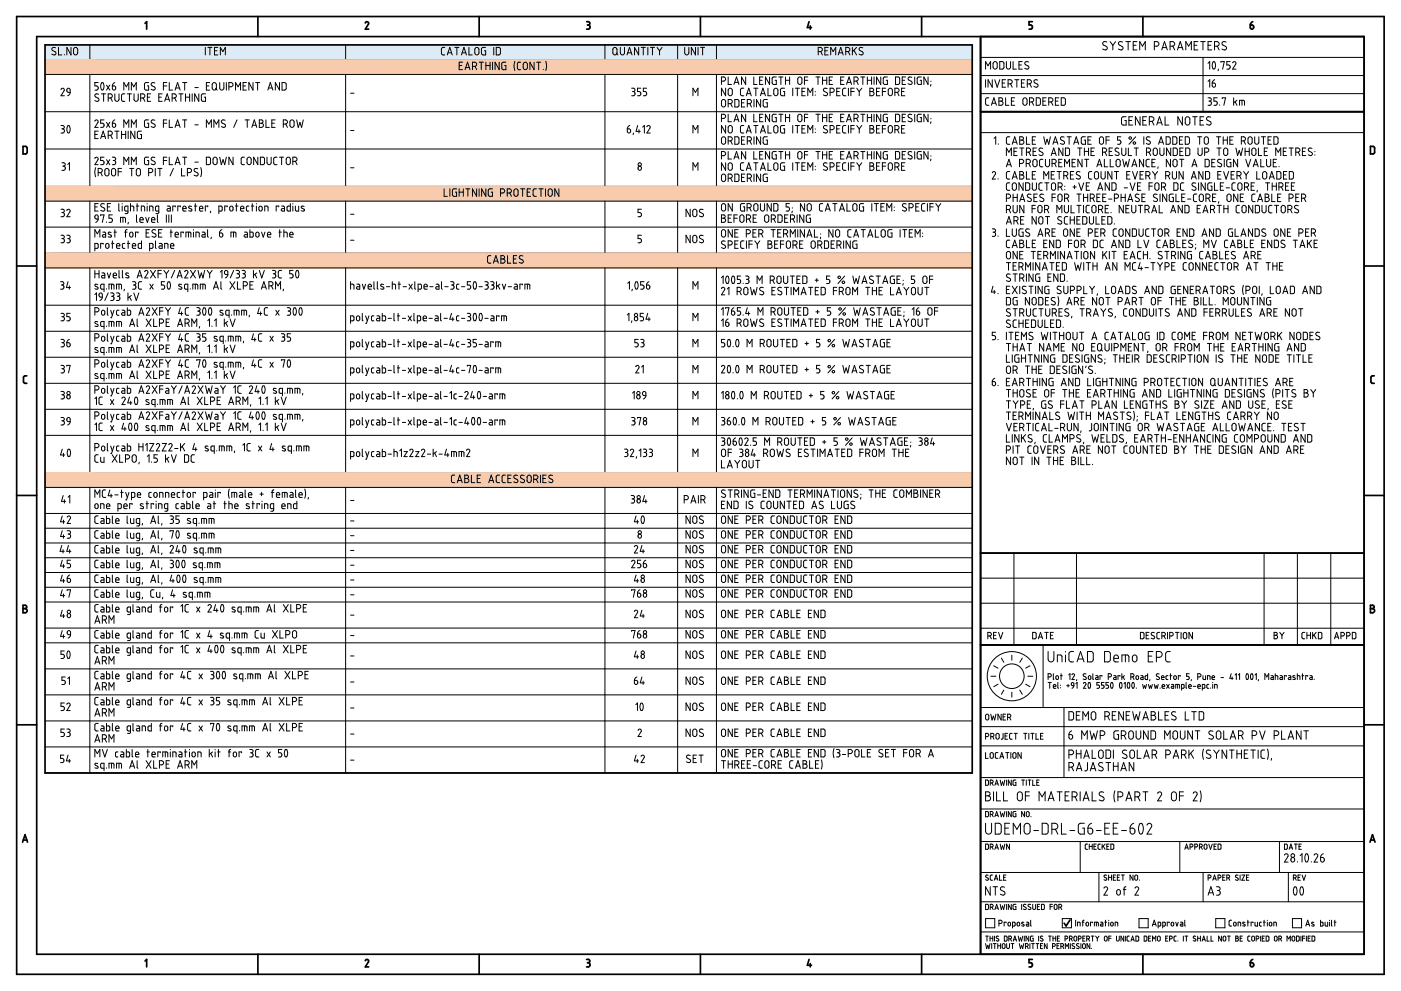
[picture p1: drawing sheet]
<svg xmlns="http://www.w3.org/2000/svg" width="420mm" height="297mm" viewBox="0 0 420 297" stroke-linecap="round" stroke-linejoin="round" font-family="sans-serif">
<g fill="none" stroke="#000" stroke-width=".51">
<path d="M5 5h410.1v287h-410.1zM11 11h398.1v275h-398.1zM13.5 13.5h278.1v218.2h-278.1zM43.5 7l.5-.5v2.2M77.3 5v6M109.6 6.9a.51 .51 0 0 1 .6-.4 .51 .51 0 0 1 .3 .7l-.9 1.5h1M143.7 5v6M175.9 6.5h.5a.5 .5 0 0 1 .5 .5 .5 .5 0 0 1-.5 .5M176.2 7.5h.2M176.4 7.5l.4 .2v.8l-.9 .2M210.1 5v6M242.6 6.5l-.5 1.8h1.3"/>
<path d="M243 7.7v1M276.4 5v6M294.1 11v275M309.6 6.5h-1v1l.8 .1 .2 .4M309.6 8v.3M309.6 8.2l-.2 .5h-.8M342.8 5v6M375 7.5h.5a.58 .58 0 0 1 .6 .5 .58 .58 0 0 1-.5 .6 .58 .58 0 0 1-.6-.4zM375.7 6.5l-.5 .4-.2 .6M294.1 33.5h115M6.9 43.9h.8l.4 .2 .1 1.5-.3 .5h-1zM412.2 44.4v1.2"/>
<path d="M412.2 44.4l-.2-.4-1-.1v2.2h1l.2-.5M5 79.7h6M409.1 79.7h6M7.5 114.9h.5M7.5 112.6h.5M7.5 112.6l-.5 .5 .1 1.6 .4 .2M411.6 114.9h.5M411.6 112.6h.5M411.6 112.6l-.5 .5 .1 1.6 .4 .2M5 148.5h6M409.1 148.5h6M294.1 165.8h115"/>
<path d="M6.9 182.4h.6M7.5 181.4a.5 .5 0 0 1 .5 .5 .5 .5 0 0 1-.5 .5 .63 .63 0 0 1 .7 .6 .63 .63 0 0 1-.7 .7M7.5 181.4h-.6v2.3h.6M294.1 193.3h115M411 181.4h.6a.5 .5 0 0 1 .5 .5 .5 .5 0 0 1-.5 .5 .62 .62 0 0 1 .6 .6 .62 .62 0 0 1-.6 .7h-.6zM411 182.4h.6M5 217.3h6M409.1 217.3h6M6.8 252.4l.7-2.2 .8 2.2M7 251.8h1.1M410.9 252.4l.7-2.2 .8 2.2M411.1 251.8h1.1"/>
<path d="M320.9 275.7l-1.2 1.8-.6-.8M43.5 288.1l.5-.5v2.2M77.3 286v6M109.6 288a.51 .51 0 0 1 .6-.4 .51 .51 0 0 1 .3 .7M110.5 288.3l-.9 1.5h1M143.7 286v6M175.9 287.6h.5a.5 .5 0 0 1 .5 .5 .5 .5 0 0 1-.5 .5M175.9 289.8h.5M176.2 288.6h.2M176.4 288.6a.57 .57 0 0 1 .5 .7l-.5 .5M210.1 286v6M242.6 287.6l-.5 1.7h1.3"/>
<path d="M243 288.8v1M276.4 286v6M308.6 289.8h.5M309.6 287.6h-1v1h.8l.2 .5M309.6 289.1v.2M309.6 289.3l-.5 .5M342.8 286v6M375 288.6h.5a.58 .58 0 0 1 .6 .4 .58 .58 0 0 1-.5 .7 .58 .58 0 0 1-.6-.4zM375.7 287.6l-.5 .3-.2 .7"/>
</g>
<g fill="none" stroke="#000" stroke-width=".3">
<path d="M13.5 17.9h278.1M16.7 14.3a.6 .6 0 0 0-.9 0 .6 .6 0 0 0 0 .9l.7 .3a.57 .57 0 0 1 .1 .9 .57 .57 0 0 1-.8-.1l-.3-.1M17.5 14.2v2.3h1M19.3 16.3v.2M21.3 14.2v2.3l-1.3-2.3v2.3M22.2 14.4l.5-.2 .4 .2 .2 1.4a.63 .63 0 0 1-.6 .7 .63 .63 0 0 1-.7-.7zM26.9 13.5v4.4M61.6 14.2v2.3M62.3 14.2h1.3M62.9 14.2v2.3M64.3 15.2h.8M65.3 14.2h-1v2.3h1"/>
<path d="M66.1 16.5v-2.3l.7 1.3 .8-1.3v2.3M103.7 13.5v4.4M132.9 14.2l-.5 .5v1.3l.2 .4 .8 .1M132.9 14.2h.5M134.1 16.5l.8-2.3 .7 2.3M134.3 15.8h1.1M136.4 14.2h1.2M137 14.2v2.3M137.7 19.6h.8M138.4 16.5l.7-2.3 .8 2.3M138.6 15.8h1.1M138.7 18.6h-1v2.3h1"/>
<path d="M140.6 14.2v2.3h1M141.7 19.9h.6a.63 .63 0 0 0 .7-.6 .63 .63 0 0 0-.7-.7h-.6v2.3M142.5 19.9l.5 1M142.6 14.4l.4-.2 .5 .2 .1 1.4a.63 .63 0 0 1-.6 .7 .63 .63 0 0 1-.6-.7zM143.7 18.6h1.3M144.3 18.6v2.3M144.9 14.2h.7M144.9 14.2l-.5 .5v1.3l.2 .4 1 .1v-1.3h-.3M145.7 18.6v2.3M145.7 19.6h1.3M147 18.6v2.3M147.7 18.6v2.3"/>
<path d="M148.1 14.2v2.3M149.6 14.2h-.8v2.3h.8l.4-.3 .1-1.5-.5-.5M149.7 18.6v2.3l-1.2-2.3v2.3M151 18.6h.7M151 18.6l-.5 .5v1.5l.5 .3M151.3 19.6h.4v1.3h-.7M154.4 18.4a3.9 3.9 0 0 0 0 2.7M156.2 18.6l-.8 .1-.2 .4v1.5l1 .3M158.2 19.3v1M158.2 19.3a.63 .63 0 0 0-.7-.7 .63 .63 0 0 0-.6 .7v1a.63 .63 0 0 0 .6 .6 .63 .63 0 0 0 .7-.6M160.2 18.6v2.3l-1.3-2.3v2.3M160.9 18.6h1.3"/>
<path d="M161.5 18.6v2.3M163.7 18.4a3.9 3.9 0 0 1 0 2.7M181.4 13.5v4.4M184 14.4l.4-.2 .5 .2 .1 1.4a.63 .63 0 0 1-.6 .7 .63 .63 0 0 1-.6-.7zM184.8 16l.5 .5M186 14.2v1.6a.63 .63 0 0 0 .7 .7 .63 .63 0 0 0 .6-.7v-1.6M188 16.5l.8-2.3 .7 2.3M188.3 15.8h1M191.5 14.2v2.3l-1.2-2.3v2.3M192.3 14.2h1.2M192.9 14.2v2.3M194.3 14.2v2.3"/>
<path d="M195.1 14.2h1.2M195.7 14.2v2.3M197 14.2l.8 1M197.8 15.2v1.3M198.5 14.2l-.7 1M203.2 13.5v4.4M205.3 14.2v1.6a.63 .63 0 0 0 .7 .7 .63 .63 0 0 0 .6-.7v-1.6M208.6 14.2v2.3l-1.3-2.3v2.3M209.3 14.2v2.3M210.1 14.2h1.2M210.7 14.2v2.3M214.9 13.5v4.4"/>
<path d="M246 14.2h-.6v2.3M246 14.2a.63 .63 0 0 1 .6 .6 .63 .63 0 0 1-.6 .7h-.6M246.1 15.5l.5 1M247.4 15.2h.7M248.4 14.2h-1v2.3h1M249.1 16.5v-2.3l.8 1.3 .7-1.3v2.3M251.4 16.5l.7-2.3 .8 2.3M251.6 15.8h1.1M254.3 14.2h-.7v2.3M254.3 14.2a.63 .63 0 0 1 .6 .6 .63 .63 0 0 1-.6 .7h-.7M254.4 15.5l.5 1M255.6 14.2v2.3"/>
<path d="M256.1 15.1l.8 1.4M256.9 14.2l-1.3 1.4M258.8 14.3a.6 .6 0 0 0-.9 0 .6 .6 0 0 0 0 .9l.7 .3a.57 .57 0 0 1 .1 .9 .57 .57 0 0 1-.8-.1l-.3-.1M294.1 17.2h115M298 18.6l.4-.1 .5 .1 .2 1.5a.63 .63 0 0 1-.7 .6 .63 .63 0 0 1-.6-.6zM299.8 18.5h.8l.4 .2 .1 1.5-.3 .4-1 .1zM301.8 18.5v1.6a.63 .63 0 0 0 .6 .6 .63 .63 0 0 0 .7-.6v-1.6M303.8 18.5v2.2h1M305.6 19.5h.7M306.6 18.5h-1v2.2h1M308.4 18.6a.6 .6 0 0 0-.8-.1 .6 .6 0 0 0 0 .9l.7 .4a.57 .57 0 0 1 .1 .8 .57 .57 0 0 1-.9 0l-.2-.1M331.8 13.9a.63 .63 0 0 1 .1 1 .63 .63 0 0 1-1-.1l-.2-.1"/>
<path d="M331.9 12.6a.66 .66 0 0 0-.9-.1 .66 .66 0 0 0 0 1l.8 .4M332.9 12.5l.8 1.1M333.7 13.6v1.4M334.6 12.5l-.9 1.1M336.5 13.9a.63 .63 0 0 1 .1 1 .63 .63 0 0 1-.9-.1l-.3-.1M336.7 12.6a.66 .66 0 0 0-1-.1 .66 .66 0 0 0 0 1l.8 .4M337.6 12.5h1.4M338.3 12.5v2.5M339.9 13.6h.8M341 12.5h-1.1v2.5h1.1M341.8 15v-2.5l.8 1.3 .9-1.3v2.5M346.2 13.8l.7 .1a.69 .69 0 0 0 .7-.7 .69 .69 0 0 0-.7-.7h-.7v2.5"/>
<path d="M348.4 15l.8-2.5 .9 2.5M348.6 14.3h1.2M350.9 13.8l.7 .1a.69 .69 0 0 0 .7-.7 .69 .69 0 0 0-.7-.7h-.7v2.5M351.7 13.8l.6 1.2M353.1 15l.8-2.5 .9 2.5M353.4 14.3h1.2M355.6 15v-2.5l.9 1.3 .8-1.3v2.5M358.1 13.6h.9M359.2 12.5h-1.1v2.5h1.1M360.1 12.5h1.4M360.8 12.5v2.5M360.8 17.2v16.3"/>
<path d="M362.3 13.6h.8M362.3 19l.5-.5v2.2M363.4 12.5h-1.1v2.5h1.1M363.8 18.6l.1-.1a1.28 1.28 0 0 1 .5 1.9l-.2 .3a1.28 1.28 0 0 1-.5-1.9zM364.2 13.8l.7 .1a.69 .69 0 0 0 .7-.7 .69 .69 0 0 0-.7-.7h-.7v2.5M365.1 13.8l.5 1.2M366.2 18.7v-.2h1l-.5 2.2M367.5 13.9a.63 .63 0 0 1 .2 1 .63 .63 0 0 1-1-.1l-.2-.1M367.7 12.6a.66 .66 0 0 0-1-.1 .66 .66 0 0 0 .1 1l.7 .4M368.9 18.5h-1v1h.5a.64 .64 0 0 1 .5 .6 .64 .64 0 0 1-.5 .6h-.5M369.7 18.7a.5 .5 0 0 1 .7-.2 .5 .5 0 0 1 .2 .7l-.9 1.5h1M369.7 18.7v.1"/>
<path d="M13.5 33.5h278.1M13.5 22.3h278.1M18.3 26.8a.51 .51 0 0 1 .7-.3 .51 .51 0 0 1 .2 .7l-.9 1.5h1M18.3 37.6h.5a.5 .5 0 0 1 .5 .5 .5 .5 0 0 1-.5 .5M18.5 38.6h.3M18.8 38.6a.64 .64 0 0 1 .5 .6 .64 .64 0 0 1-.5 .7h-.5M20.1 26.7a.5 .5 0 0 1 .6-.2 .5 .5 0 0 1 .3 .4v.8l-.7-.1-.3-.4zM20.3 37.7h.1a1.28 1.28 0 0 1 .5 1.8l-.2 .3a1.28 1.28 0 0 1-.5-1.8zM21 27.7l-.2 .6-.5 .4M26.9 22.3v33.6M28.5 36.2a.5 .5 0 0 1 .7-.2 .5 .5 0 0 1 .2 .7l-1 1.5h1M28.5 36.2l-.1 .1"/>
<path d="M28.9 25.8l.5 .2v.5M29.4 26.5l-.2 .4-.8 .1M29.4 24.7h-1v1.1h.5M29.4 39.3h-1v2.3h1M29.6 28.3a.59 .59 0 0 0-.9-.1 .59 .59 0 0 0 0 .9l.7 .3a.57 .57 0 0 1 .1 .9 .57 .57 0 0 1-.8 0l-.3-.2M30.4 28.1h1.3M30.4 24.9l.1-.1a1.28 1.28 0 0 1 .5 1.8l-.2 .4a1.28 1.28 0 0 1-.5-1.9zM31.1 28.1v2.3M31.2 35.9h-1v1h.5a.64 .64 0 0 1 .5 .7 .64 .64 0 0 1-.5 .6h-.5M31.9 25.5l1 1.5M31.9 36.7l1 1.5M32.4 29.4h.7a.63 .63 0 0 0 .6-.6 .63 .63 0 0 0-.6-.7h-.7v2.3"/>
<path d="M32.9 25.5l-1 1.5M32.9 36.7l-1 1.5M33.2 29.4l.5 1M33.7 26.5a.5 .5 0 0 0 .5 .5 .5 .5 0 0 0 .5-.5M33.7 36.9h.5a.58 .58 0 0 1 .6 .5 .58 .58 0 0 1-.4 .7 .58 .58 0 0 1-.7-.4zM34.2 25.8h-.5v.7M34.2 25.8l.4 .2 .1 .5M34.4 28.1v1.7a.63 .63 0 0 0 .7 .6 .63 .63 0 0 0 .6-.6v-1.7M34.4 39.3h1.3M34.4 24.8l-.5 .3-.2 .7M34.4 35.9l-.5 .4-.2 .6M35.1 39.3v2.3"/>
<path d="M36.4 39.3v2.3M37.1 27v-2.3l.8 1.3 .7-1.3v2.3M37.1 38.2v-2.3l.8 1.3 .7-1.3v2.3M37.4 28.1l-.7 .1-.3 .4 .1 1.5 .9 .3M37.7 39.3v2.3M38.2 28.1h1.2M38.4 39.3v2.3M38.8 28.1v2.3M39.4 27v-2.3l.7 1.3 .8-1.3v2.3M39.4 38.2v-2.3l.7 1.3 .8-1.3v2.3M40.2 28.1v1.7a.63 .63 0 0 0 .6 .6 .63 .63 0 0 0 .6-.6v-1.7M40.4 39.3v2.3l-1.2-2.3v2.3"/>
<path d="M42.2 29.4h.6a.63 .63 0 0 0 .6-.6 .63 .63 0 0 0-.6-.7h-.6v2.3M42.4 39.3h-.7l-.4 .3-.1 1.5 .2 .4 1 .1v-1.3h-.3M42.9 29.4l.5 1M44.2 25.8h.4v1.2l-1-.1-.3-.4M44.2 29.1h.7M44.6 24.7l-.8 .1-.4 .2-.1 1.5M44.6 35.9h-.8l-.4 .3-.1 1.5 .3 .4 1 .1v-1.3h-.4M45.2 28.1h-1v2.3h1M46.3 26.1a.57 .57 0 0 1 .1 .8 .57 .57 0 0 1-.9 0l-.2-.1M46.3 37.2a.57 .57 0 0 1 .1 .9 .57 .57 0 0 1-.9 0l-.2-.2M46.4 24.9a.59 .59 0 0 0-.8-.1 .59 .59 0 0 0 0 .9l.7 .4M46.4 36.1a.59 .59 0 0 0-.8-.1 .59 .59 0 0 0 0 .9l.7 .3"/>
<path d="M47.6 29.1h.8M48.6 28.1h-1v2.3h1M49 25.8h1M49 36.9h1M49.4 30.4l.7-2.3 .8 2.3M49.6 29.8h1.1M50 24.7h-1v2.3M50 35.9h-1v2.3M50.8 24.7v2.3h1M50.8 35.9v2.3h1M51.6 29.4h.7a.63 .63 0 0 0 .6-.6 .63 .63 0 0 0-.6-.7h-.7v2.3M52.4 29.4l.5 1"/>
<path d="M52.5 27l.8-2.3 .7 2.3M52.5 38.2l.8-2.3 .7 2.3M52.7 26.4h1.1M52.7 37.5h1.1M53.6 28.1h1.3M54.3 28.1v2.3M54.8 24.7h1.2M54.8 35.9h1.2M55.4 24.7v2.3M55.4 35.9v2.3M55.6 29.1h1.3M55.6 28.1v2.3"/>
<path d="M56.9 28.1v2.3M57.6 28.1v2.3M58.4 26.2h1.1M58.4 37.4h1.1M59.6 28.1v2.3l-1.2-2.3v2.3M61.6 28.1h-.7l-.4 .3-.1 1.5 .2 .4 1 .1v-1.3h-.3M61.9 25.8h.7M61.9 38.2v-2.3l.7 1.3 .8-1.3v2.3M62.9 24.7h-1v2.3h1M64.1 38.2v-2.3l.8 1.3 .7-1.3v2.3M64.6 26.5l.5 .5M64.9 25.4a.63 .63 0 0 0-.6-.6 .63 .63 0 0 0-.7 .6v1a.63 .63 0 0 0 .7 .6 .63 .63 0 0 0 .6-.6"/>
<path d="M64.9 25.4v1M65.9 24.7v1.7a.63 .63 0 0 0 .6 .6 .63 .63 0 0 0 .6-.6M67.1 24.7v1.7M67.4 37.2a.57 .57 0 0 1 .1 .9 .57 .57 0 0 1-.9 0l-.2-.2M67.5 36.1a.59 .59 0 0 0-.9-.1 .59 .59 0 0 0 .1 .9l.7 .3M67.9 24.7v2.3M68.6 26h.7a.63 .63 0 0 0 .6-.6 .63 .63 0 0 0-.6-.6l-.7-.1v2.3M70.6 27v-2.3l.8 1.3 .7-1.3v2.3M71.1 35.9l-1 2.3M72.9 25.8h.7M73.5 35.9h1.3M73.9 24.7h-1v2.3h1"/>
<path d="M74.1 35.9v2.3M75.5 38.2l.8-2.3 .7 2.3M75.7 37.5h1.1M75.9 24.7v2.3l-1.3-2.3v2.3M76.6 24.7h1.3M77.3 24.7v2.3M77.8 36.9h.6M78.4 35.9h-.6v2.3h.6M78.4 35.9a.5 .5 0 0 1 .5 .5 .5 .5 0 0 1-.5 .5 .63 .63 0 0 1 .6 .7 .63 .63 0 0 1-.6 .6M79.8 35.9v2.3h1M80.3 27l.8-2.3 .7 2.3M80.5 26.4h1.1"/>
<path d="M81.5 36.9h.8M82.5 35.9h-1v2.3h1M83.8 24.7v2.3l-1.2-2.3v2.3M85 37.2h.6a.63 .63 0 0 0 .6-.6 .63 .63 0 0 0-.6-.7h-.6v2.3M85.7 37.2l.5 1M85.8 26.5v-1.5l-.5-.3h-.7v2.3l1-.1 .2-.4M87.1 36.1l.5-.2 .4 .2 .2 1.5a.63 .63 0 0 1-.6 .6 .63 .63 0 0 1-.6-.6zM89 35.9l.5 2.3 .5-1.5 .4 1.5 .6-2.3M103.7 22.3v33.6M105.1 27.9h1.1M105.1 39.1h1.1M139.5 20.9l.7-2.3 .8 2.3"/>
<path d="M139.7 20.3h1.1M162.9 20.8v.1M181.4 22.3v33.6M188.1 38.6l.8 .1 .2 .4M188.1 38.6v.8a.5 .5 0 0 0 .5 .5 .5 .5 0 0 0 .5-.5M188.9 37.6l-.6 .4-.2 .6M189.1 39.1v.3M189.4 26.4h.5a.5 .5 0 0 1 .5 .5 .5 .5 0 0 1-.5 .5M189.7 27.4h.2M189.9 27.4l.5 .3v.7l-1 .3M190 39.9l-.1 .5M191.2 37.6l-.4 1.8h1.2"/>
<path d="M191.6 38.9v1M192.2 26.4h-1v1h.5a.56 .56 0 0 1 .5 .8l-.3 .4-.7 .1M192.7 38.1l.6-.5v2.3M193.9 26.4h-1v1l.8 .1 .2 .4-.2 .7-.8 .1M194 38a.51 .51 0 0 1 .7-.3 .51 .51 0 0 1 .2 .7l-.9 1.5h1M203.2 22.3v33.6M207.8 28.7v-2.3l.8 1.3 .7-1.3v2.3M207.8 39.9v-2.3l.8 1.3 .7-1.3v2.3M214.9 22.3v33.6M216.4 24.3h.6a.63 .63 0 0 0 .6-.6 .63 .63 0 0 0-.6-.6h-.6v2.2M216.4 35.5h.6a.63 .63 0 0 0 .6-.6 .63 .63 0 0 0-.6-.7h-.6v2.3M216.5 30l.5-.2 .4 .2 .2 1.4a.63 .63 0 0 1-.6 .7 .63 .63 0 0 1-.6-.7z"/>
<path d="M217.6 26.4v2.3l-1.2-2.3v2.3M217.6 37.6v2.3l-1.2-2.3v2.3M218.4 31.1h.6a.63 .63 0 0 0 .6-.7 .63 .63 0 0 0-.6-.6h-.6v2.3M218.4 23.1v2.2h1M218.4 34.2v2.3h1M218.6 26.6l.4-.2 .4 .2 .2 1.5a.63 .63 0 0 1-.6 .6 .63 .63 0 0 1-.6-.6zM218.6 37.8l.4-.2 .4 .2 .2 1.4a.63 .63 0 0 1-.6 .7 .63 .63 0 0 1-.6-.7zM219.1 31.1l.5 1M220.1 25.3l.8-2.2 .7 2.2M220.1 36.5l.8-2.3 .7 2.3M220.3 24.7h1.1M220.3 35.9h1.1"/>
<path d="M220.4 29.8h.7l.4 .3 .1 1.5-.2 .4-1 .1zM222.4 30.8h.7M223.1 26.4l-.8 .1-.2 .4v1.5l1 .3M223.1 37.6l-.8 .1-.2 .4v1.5l1 .3M223.4 29.8h-1v2.3h1M223.6 23.1v2.2l-1.2-2.2v2.2M223.6 34.2v2.3l-1.2-2.3v2.3M223.8 28.7l.8-2.3 .7 2.3M223.8 39.9l.8-2.3 .7 2.3M224 28.1h1.1M224 39.2h1.1M224.1 31.1h.6a.63 .63 0 0 0 .7-.7 .63 .63 0 0 0-.7-.6h-.6v2.3"/>
<path d="M224.9 31.1l.5 1M226.1 26.4h1.2M226.1 23.1v2.2h1M226.1 34.2v2.3h1M226.1 37.6h1.2M226.1 29.8v2.3M226.7 26.4v2.3M226.7 37.6v2.3M227.8 24.1h.8M227.8 35.2h.8M228 28.7l.8-2.3 .8 2.3M228 39.9l.8-2.3 .8 2.3"/>
<path d="M228.1 29.8v2.3l-1.2-2.3v2.3M228.3 28.1h1M228.3 39.2h1M228.8 23.1h-1v2.2h1M228.8 34.2h-1v2.3h1M230.1 29.8h-.7l-.5 .3v1.5l.2 .4 1 .1v-1.3h-.4M230.3 26.4v2.3h1M230.3 37.6v2.3h1M230.8 23.1v2.2l-1.2-2.2v2.2M230.8 34.2v2.3l-1.2-2.3v2.3M231.6 23.6v1.2M231.6 34.7v1.3"/>
<path d="M232.2 26.6l.5-.2 .4 .2 .2 1.5a.63 .63 0 0 1-.6 .6 .63 .63 0 0 1-.6-.6zM232.2 37.8l.5-.2 .4 .2 .2 1.4a.63 .63 0 0 1-.6 .7 .63 .63 0 0 1-.6-.7zM232.4 24.1h.4v1.2l-1-.1-.2-.4M232.4 35.2h.4v1.3l-1-.1-.2-.4M232.8 23.1h-1l-.2 .5M232.8 34.2l-1 .1-.2 .4M233.6 23.1h1.2M233.6 34.2h1.2M234.2 23.1v2.2M234.2 34.2v2.3M235.3 26.4h-.7l-.5 .3v1.5l.2 .4 1 .1v-1.3h-.4M235.3 37.6h-.7l-.5 .3v1.5l.2 .4 1 .1v-1.3h-.4"/>
<path d="M235.6 24.1h1.2M235.6 23.1v2.2M235.6 34.2v2.3M235.6 35.2h1.2M236.8 23.1v2.2M236.8 34.2v2.3M237.7 26.4v2.3M237.7 37.6v2.3M238.5 26.4h1.3M238.5 37.6h1.3M239.1 26.4v2.3M239.1 37.6v2.3"/>
<path d="M239.2 35.9v-1a.63 .63 0 0 1 .7-.7 .63 .63 0 0 1 .6 .7v1M239.2 35.9a.63 .63 0 0 0 .7 .6 .63 .63 0 0 0 .6-.6M239.4 23.2l.5-.1 .4 .1 .2 1.5a.63 .63 0 0 1-.6 .6 .63 .63 0 0 1-.7-.6zM240.5 27.4h.8M240.5 38.6h.8M241.3 24.1h1M241.3 35.2h1M241.5 26.4h-1v2.3h1M241.5 37.6h-1v2.3h1M242.3 23.1h-1v2.2M242.3 34.2h-1v2.3M242.3 28.7v-2.3l.7 1.3 .8-1.3v2.3"/>
<path d="M242.3 39.9v-2.3l.7 1.3 .8-1.3v2.3M244.5 27.4v.2M244.5 28.4v.2M244.5 38.6v.1M244.5 39.6v.2M244.7 23.1h1.2M244.7 34.2h1.2M245.3 23.1v2.2M245.3 34.2v2.3M246.7 24.1h1.2M246.7 23.1v2.2M246.7 34.2v2.3"/>
<path d="M246.7 35.2h1.2M247.9 23.1v2.2M247.9 34.2v2.3M248.1 26.6a.6 .6 0 0 0-.9-.1 .6 .6 0 0 0 0 .9l.7 .3a.57 .57 0 0 1 .1 .9 .57 .57 0 0 1-.8 0l-.3-.2M248.1 37.7a.6 .6 0 0 0-.9 0 .6 .6 0 0 0 0 .9l.7 .3a.57 .57 0 0 1 .1 .9 .57 .57 0 0 1-.8 0l-.3-.2M248.7 24.1h.7M248.7 35.2h.7M248.9 27.7h.7a.63 .63 0 0 0 .6-.6 .63 .63 0 0 0-.6-.7h-.7v2.3M248.9 38.9h.7a.63 .63 0 0 0 .6-.7 .63 .63 0 0 0-.6-.6h-.7v2.3M249.7 23.1h-1v2.2h1M249.7 34.2h-1v2.3h1M250.9 27.4h.8"/>
<path d="M250.9 38.6h.8M251.9 26.4h-1v2.3h1M251.9 37.6h-1v2.3h1M252.1 24.1h.8M252.1 35.2h.8M253.1 23.1h-1v2.2h1M253.1 34.2h-1v2.3h1M253.7 26.4l-.8 .1-.2 .4 .1 1.5 .9 .3M253.7 37.6l-.8 .1-.2 .4 .1 1.5 .9 .3M253.9 25.3l.7-2.2 .8 2.2M253.9 36.5l.7-2.3 .8 2.3M254.1 24.7h1.1"/>
<path d="M254.1 35.9h1.1M254.4 26.4v2.3M254.4 37.6v2.3M255.2 27.4h1M255.2 38.6h1M256.1 24.3h.7a.63 .63 0 0 0 .6-.6 .63 .63 0 0 0-.6-.6h-.7v2.2M256.1 35.5h.7a.63 .63 0 0 0 .6-.6 .63 .63 0 0 0-.6-.7h-.7v2.3M256.2 26.4h-1v2.3M256.2 37.6h-1v2.3M256.9 24.3l.5 1M256.9 35.5l.5 1M256.9 26.4l.8 1"/>
<path d="M256.9 37.6l.8 1M257.7 27.4v1.3M257.7 38.6v1.3M258.1 23.1h1.3M258.1 34.2h1.3M258.4 26.4l-.7 1M258.4 37.6l-.7 1M258.8 23.1v2.2M258.8 34.2v2.3M260.1 24.1h1.3M260.1 23.1v2.2M260.1 34.2v2.3"/>
<path d="M260.1 35.2h1.3M260.9 26.4h.6a.5 .5 0 0 1 .5 .5 .5 .5 0 0 1-.5 .5 .63 .63 0 0 1 .6 .7 .63 .63 0 0 1-.6 .6h-.6zM260.9 37.6h.6a.5 .5 0 0 1 .5 .5 .5 .5 0 0 1-.5 .5 .63 .63 0 0 1 .6 .7 .63 .63 0 0 1-.6 .6h-.6zM260.9 27.4h.6M260.9 38.6h.6M261.4 23.1v2.2M261.4 34.2v2.3M262.1 23.1v2.2M262.1 34.2v2.3M262.9 27.4h.7M262.9 38.6h.7M263.9 26.4h-1v2.3h1"/>
<path d="M263.9 37.6h-1v2.3h1M264.1 23.1v2.2l-1.2-2.2v2.2M264.1 34.2v2.3l-1.2-2.3v2.3M264.6 27.4h1M264.6 38.6h1M265.6 26.4h-1v2.3M265.6 37.6h-1v2.3M266.1 23.1h-.7l-.5 .2v1.5l.2 .4 1 .1v-1.2h-.4M266.1 34.2h-.7l-.5 .3v1.5l.2 .4 1 .1v-1.3h-.4M266.6 26.6l.4-.2 .4 .2 .2 1.5a.63 .63 0 0 1-.6 .6 .63 .63 0 0 1-.6-.6zM266.6 37.8l.4-.2 .4 .2 .2 1.4a.63 .63 0 0 1-.6 .7 .63 .63 0 0 1-.6-.7zM268.4 27.7h.6a.63 .63 0 0 0 .6-.6 .63 .63 0 0 0-.6-.7h-.6v2.3"/>
<path d="M268.4 38.9h.6a.63 .63 0 0 0 .6-.7 .63 .63 0 0 0-.6-.6h-.6v2.3M268.6 23.1h.7l.4 .2 .1 1.5-.2 .4-1 .1zM268.6 34.2h.7l.4 .3 .1 1.5-.2 .4-1 .1zM269.1 27.7l.5 1M269.1 38.9l.5 1M270.4 27.4h.7M270.4 38.6h.7M270.6 24.1h.7M270.6 35.2h.7M271.4 26.4h-1v2.3h1M271.4 37.6h-1v2.3h1M271.6 23.1h-1v2.2h1"/>
<path d="M271.6 34.2h-1v2.3h1M273.4 23.2a.59 .59 0 0 0-.8-.1 .59 .59 0 0 0 0 .9l.7 .4a.57 .57 0 0 1 .1 .8 .57 .57 0 0 1-.9 0l-.2-.1M273.4 34.4a.59 .59 0 0 0-.8-.1 .59 .59 0 0 0 0 .9l.7 .3a.57 .57 0 0 1 .1 .9 .57 .57 0 0 1-.9 0l-.2-.2M274.3 23.1v2.2M274.3 34.2v2.3M276.3 23.1h-.7l-.5 .2v1.5l.2 .4 1 .1v-1.2h-.4M276.3 34.2h-.7l-.5 .3v1.5l.2 .4 1 .1v-1.3h-.4M278.3 34.2v2.3l-1.2-2.3v2.3M278.3 23.1v2.2l-1.2-2.2v2.2M279.2 25.3l-.1 .5M279.2 24.3v.1M279.2 35.5v.1"/>
<path d="M279.2 36.5l-.1 .5M294.1 22.6h115M294.1 28.1h115M294.1 33.5h115M294.1 39.8h115M295.6 20.7v-2.2l.7 1.2 .8-1.2v2.2M295.6 23.9v2.2M296.6 29.3l-.8 .1-.2 .4v1.5l1 .3M297.3 31.6l.8-2.3 .7 2.3M297.5 30.9h1.1M297.6 23.9v2.2l-1.3-2.2v2.2M298.3 23.9l.8 2.2 .7-2.2"/>
<path d="M299.6 29.3h.6a.5 .5 0 0 1 .5 .5 .5 .5 0 0 1-.5 .5 .62 .62 0 0 1 .6 .6 .62 .62 0 0 1-.6 .7h-.6zM299.6 30.3h.6M300.6 24.9h.7M301.6 23.9h-1v2.2h1M301.6 29.3v2.3h1M302.3 25.1h.6a.63 .63 0 0 0 .7-.6 .63 .63 0 0 0-.7-.6h-.6v2.2M303.1 25.1l.5 1M303.3 30.3h.8M304.3 23.9h1.3M304.3 29.3h-1v2.3h1M304.9 23.9v2.2M306.3 24.9h.8"/>
<path d="M306.9 29.5l.5-.2 .4 .2 .2 1.4a.63 .63 0 0 1-.6 .7 .63 .63 0 0 1-.6-.7zM307.3 23.9h-1v2.2h1M308.1 25.1h.6a.63 .63 0 0 0 .6-.6 .63 .63 0 0 0-.6-.6h-.6v2.2M308.8 30.6h.6a.63 .63 0 0 0 .6-.7 .63 .63 0 0 0-.6-.6h-.6v2.3M308.8 25.1l.5 1M309.5 30.6l.5 1M310.8 29.3h.7l.4 .3 .1 1.5-.2 .4-1 .1zM311.2 24a.59 .59 0 0 0-.9 0 .59 .59 0 0 0 0 .8l.8 .4a.57 .57 0 0 1 .1 .8 .57 .57 0 0 1-.9 0l-.2-.1M312.8 30.3h.7M313.8 29.3h-1v2.3h1M314.5 30.6h.6a.63 .63 0 0 0 .7-.7 .63 .63 0 0 0-.7-.6h-.6v2.3M315.3 30.6l.5 1"/>
<path d="M316.5 30.3h.8M317.5 29.3h-1v2.3h1M318.3 29.3h.7l.4 .3 .1 1.5-.2 .4-1 .1zM337.7 35h-.8l-.5 .3-.1 1.6 .3 .5 1.1 .1v-1.4h-.4M338.6 36.1h.8M339.7 35h-1.1v2.5h1.1M341.9 35v2.5l-1.4-2.5v2.5M342.7 36.1h.9M343.9 35h-1.2v2.5h1.2M344.7 36.4h.7a.69 .69 0 0 0 .7-.7 .69 .69 0 0 0-.7-.7h-.7v2.5M345.5 36.4l.6 1.1M346.9 37.5l.8-2.5 .9 2.5"/>
<path d="M347.1 36.8h1.2M349.4 35v2.5h1.1M354.6 35v2.5l-1.4-2.5v2.5M355.6 35.2l.5-.2 .5 .2 .2 1.6a.69 .69 0 0 1-.7 .7 .69 .69 0 0 1-.7-.7zM357.7 35h1.4M358.4 35v2.5M359.9 36.1h.8M361 35h-1.1v2.5h1.1M362.3 29.3h.5a.5 .5 0 0 1 .5 .5 .5 .5 0 0 1-.5 .5M362.3 24.4l.5-.5v2.2M362.5 30.3h.3M362.8 30.3a.57 .57 0 0 1 .5 .8l-.3 .4-.7 .1"/>
<path d="M363.1 35.1a.66 .66 0 0 0-1 0 .66 .66 0 0 0 0 .9l.8 .4a.63 .63 0 0 1 .1 1 .63 .63 0 0 1-.9 0l-.3-.2M363.5 24.9h.5M364 24.9a.58 .58 0 0 1 .7 .5 .58 .58 0 0 1-.5 .6 .58 .58 0 0 1-.7-.4v-.7M364.3 23.9l-.5 .4-.3 .6M365 29.3h-1v1l.8 .1 .2 .7-.2 .4-.8 .1M365.4 20.7l-.1 .5M365.8 31.4v.2M366.5 29.6v-.3h1l-.5 2.3M370 29.3v2.3M370.4 30.5l.6 1.1M371 30.1l-1 .7M371.7 31.6v-1.5h1.3l.2 1.5"/>
<path d="M372.5 30.1v1.5M13.5 44.7h278.1M13.5 55.9h278.1M18.6 48.8h.5a.5 .5 0 0 1 .5 .5 .5 .5 0 0 1-.5 .5M18.8 49.8h.3M19.1 49.8a.64 .64 0 0 1 .5 .6 .64 .64 0 0 1-.5 .6l-.5 .1M20.3 49.3l.5-.5v2.3M28.4 47.5a.5 .5 0 0 1 .7-.4 .5 .5 0 0 1 .3 .8l-1 1.5h1M28.4 40.3h.8M28.7 50.2a3.9 3.9 0 0 0 0 2.8M29.4 51.7h.7a.63 .63 0 0 0 .6-.6 .63 .63 0 0 0-.6-.6h-.7v2.2M30.2 41.6l.7-2.3 .8 2.3"/>
<path d="M30.2 51.7l.5 1M30.4 40.9h1.1M31.2 47.1h-1v1h.5a.64 .64 0 0 1 .5 .6 .64 .64 0 0 1-.5 .7h-.5M31.6 50.7l.5-.2 .4 .2 .2 1.4a.63 .63 0 0 1-.6 .6 .63 .63 0 0 1-.7-.6zM31.9 47.9l1 1.5M32.4 40.6h.7a.63 .63 0 0 0 .6-.7 .63 .63 0 0 0-.6-.6h-.7v2.3M32.9 47.9l-1 1.5M33.2 40.6l.5 1M33.6 50.7l.5-.2 .4 .2 .2 1.4a.63 .63 0 0 1-.6 .6 .63 .63 0 0 1-.7-.6zM33.7 47.1h.5a.5 .5 0 0 1 .5 .5 .5 .5 0 0 1-.5 .5M34 48.1h.2M34.2 48.1a.64 .64 0 0 1 .5 .6 .64 .64 0 0 1-.5 .7h-.5"/>
<path d="M35.4 51.5h1M36.4 40.3h1.3M36.4 50.5h-1v2.2M37.1 49.4v-2.3l.8 1.3 .7-1.3v2.3M38.9 50.5h1.2M39.4 49.4v-2.3l.7 1.3 .8-1.3v2.3M39.5 50.5v2.2M41.1 50.7l.4-.2 .4 .2 .2 1.4a.63 .63 0 0 1-.6 .6 .63 .63 0 0 1-.6-.6zM44.6 47.1h-.8l-.4 .3-.1 1.5 .3 .4 1 .1v-1.3h-.4M44.6 51.7h.6a.63 .63 0 0 0 .6-.6 .63 .63 0 0 0-.6-.6h-.6v2.2M46.3 48.4a.57 .57 0 0 1 .1 .9 .57 .57 0 0 1-.9-.1l-.2-.1M46.4 47.2a.59 .59 0 0 0-.8 0 .59 .59 0 0 0 0 .9l.7 .3"/>
<path d="M46.6 50.5v2.2M47.3 50.5h1.3M47.9 50.5v2.2M49 48.1h1M50 47.1h-1v2.3M50.8 47.1v2.3h1M52 50.5l-1 2.2M52.5 49.4l.8-2.3 .7 2.3M52.7 48.7h1.1M54.4 50.5v2.2h1.1M54.8 47.1h1.2M55.4 47.1v2.3"/>
<path d="M56.2 51.7h.6a.63 .63 0 0 0 .6-.6 .63 .63 0 0 0-.6-.6h-.6v2.2M58.4 48.6h1.1M59.3 50.6a.6 .6 0 0 0-.9 0 .6 .6 0 0 0 .1 .8l.7 .4a.57 .57 0 0 1 .1 .8 .57 .57 0 0 1-.9 0l-.2-.1M60.2 50.2a3.9 3.9 0 0 1 0 2.8M61.9 47.1h.7l.5 .3v1.5l-.2 .4-1 .1zM64.1 47.3l.4-.2 .5 .2 .1 1.4a.63 .63 0 0 1-.6 .7 .63 .63 0 0 1-.6-.7zM65.9 47.1l.5 2.3 .5-1.5 .5 1.5 .5-2.3M69.9 47.1v2.3l-1.3-2.3v2.3M73.3 47.1l-.7 .1-.3 .4 .1 1.5 .9 .3M74.3 47.3l.4-.2 .4 .2 .2 1.4a.63 .63 0 0 1-.6 .7 .63 .63 0 0 1-.6-.7zM77.3 47.1v2.3l-1.2-2.3v2.3M78.1 47.1h.7l.5 .3v1.5l-.2 .4-1 .1z"/>
<path d="M80.1 47.1v1.6a.63 .63 0 0 0 .6 .7 .63 .63 0 0 0 .6-.7v-1.6M83.1 47.1l-.8 .1-.2 .4v1.5l1 .3M83.8 47.1h1.3M84.5 47.1v2.3M86 47.3l.5-.2 .4 .2 .2 1.4a.63 .63 0 0 1-.6 .7 .63 .63 0 0 1-.7-.7zM87.8 48.4h.7a.63 .63 0 0 0 .6-.7 .63 .63 0 0 0-.6-.6h-.7v2.3M88.6 48.3l.5 1.1M105.1 50.3h1.1M133.2 56.6v2.2h1M134.9 56.6v2.2M136.9 56.6h-.7l-.5 .2v1.5l.2 .5h1v-1.2h-.4M137.7 57.6h1.2"/>
<path d="M137.7 56.6v2.2M138.9 56.6v2.2M139.7 56.6h1.2M140.3 56.6v2.2M142.9 56.6v2.2l-1.2-2.2v2.2M143.7 56.6v2.2M145.7 56.6v2.2l-1.3-2.2v2.2M147.7 56.6h-.8l-.4 .2-.1 1.5 .3 .5h1v-1.2h-.4M150.1 57.8h.6a.63 .63 0 0 0 .7-.6 .63 .63 0 0 0-.7-.6h-.6v2.2M152.1 57.8h.6a.63 .63 0 0 0 .7-.6 .63 .63 0 0 0-.7-.6h-.6v2.2M152.9 57.8l.5 1M154.3 56.8l.4-.2 .5 .2 .2 1.4a.63 .63 0 0 1-.7 .6 .63 .63 0 0 1-.6-.6z"/>
<path d="M156.1 56.6h1.3M156.7 56.6v2.2M158.1 57.6h.8M159.1 56.6h-1v2.2h1M160.9 56.6l-.8 .1-.2 .4v1.5l1 .2M161.6 56.6h1.3M162.2 56.6v2.2M163.6 56.6v2.2M164.6 56.8l.4-.2 .4 .2 .2 1.4a.63 .63 0 0 1-.6 .6 .63 .63 0 0 1-.6-.6zM167.6 56.6v2.2l-1.2-2.2v2.2M207.8 51.1v-2.3l.8 1.2 .7-1.2v2.3M216.4 42.6v-1a.63 .63 0 0 1 .6-.6 .63 .63 0 0 1 .6 .6v1"/>
<path d="M216.4 46.7h.6M216.4 42.6a.63 .63 0 0 0 .6 .6 .63 .63 0 0 0 .6-.6M216.5 52.4l.5-.2 .4 .2 .2 1.4a.63 .63 0 0 1-.6 .6 .63 .63 0 0 1-.6-.6zM217 46.7a.63 .63 0 0 0 .6-.7 .63 .63 0 0 0-.6-.6h-.6v2.3M217.6 48.8v2.3l-1.2-2.3v2.3M218.4 50.4a.63 .63 0 0 0 .6 .6 .63 .63 0 0 0 .6-.6M218.4 50.4v-1a.63 .63 0 0 1 .6-.6 .63 .63 0 0 1 .6 .6v1M218.4 53.4h.6a.63 .63 0 0 0 .6-.6 .63 .63 0 0 0-.6-.6h-.6v2.2M218.4 42.2h.6M218.4 45.4v2.3h1M219 42.2a.63 .63 0 0 0 .6-.6 .63 .63 0 0 0-.6-.6h-.6v2.2M219.1 42.2l.5 1"/>
<path d="M219.1 53.4l.5 1M220.1 47.7l.8-2.3 .7 2.3M220.3 47.1h1.1M220.4 41h.7l.4 .2 .1 1.5-.2 .5h-1zM221.6 52.7l-.1 1.5-.4 .2h-.7v-2.2h1l.2 .5M222.4 42h.7M222.4 53.2h.7M223.1 48.8l-.8 .1-.2 .4v1.5l1 .3M223.4 41h-1v2.2h1M223.4 52.2h-1v2.2h1M223.6 45.4v2.3l-1.2-2.3v2.3M223.8 51.1l.8-2.3 .7 2.3"/>
<path d="M224 50.4h1.1M224.1 53.4h.6a.63 .63 0 0 0 .7-.6 .63 .63 0 0 0-.7-.6h-.6v2.2M224.1 42.2h.6M224.7 42.2a.63 .63 0 0 0 .7-.6 .63 .63 0 0 0-.7-.6h-.6v2.2M224.9 42.2l.5 1M224.9 53.4l.5 1M226.1 45.4v2.3h1M226.1 48.8h1.2M226.1 41v2.2M226.1 52.2v2.2M226.7 48.8v2.3M227.8 46.4h.8"/>
<path d="M228 51.1l.8-2.3 .8 2.3M228.1 41v2.2l-1.2-2.2v2.2M228.1 52.2v2.2l-1.2-2.2v2.2M228.3 50.4h1M228.8 45.4h-1v2.3h1M228.9 52.7v1.2l.2 .5h1v-1.2h-.4M230.1 41h-.7l-.5 .2v1.5l.2 .5h1v-1.2h-.4M230.1 52.2h-1l-.2 .5M230.3 48.8v2.3h1M230.8 45.4v2.3l-1.2-2.3v2.3M231.6 45.9v1.3M232.1 50.4v-1a.63 .63 0 0 1 .6-.6 .63 .63 0 0 1 .6 .6v1"/>
<path d="M232.1 50.4a.63 .63 0 0 0 .6 .6 .63 .63 0 0 0 .6-.6M232.4 46.4h.4v1.3l-1-.1-.2-.4M232.8 45.4l-1 .1-.2 .4M233.6 45.4h1.2M234.2 45.4v2.3M235.3 48.8h-.7l-.5 .2v1.5l.2 .5 1 .1v-1.3h-.4M235.6 45.4v2.3M235.6 46.4h1.2M236.8 45.4v2.3M237.7 48.8v2.3M238.5 48.8h1.3M239.1 48.8v2.3"/>
<path d="M239.2 47.1v-1.1a.63 .63 0 0 1 .7-.6 .63 .63 0 0 1 .6 .6v1.1M239.2 47a.63 .63 0 0 0 .7 .7 .63 .63 0 0 0 .6-.7M240.5 49.8h.8M241.3 46.4h1M241.5 48.8h-1v2.3h1M242.3 45.4h-1v2.3M242.3 51.1v-2.3l.7 1.2 .8-1.2v2.3M244.5 49.8v.1M244.5 50.8v.1M244.7 45.4h1.2M245.3 45.4v2.3M246.7 45.4v2.3"/>
<path d="M246.7 46.4h1.2M247.9 45.4v2.3M248.1 48.9a.6 .6 0 0 0-.9 0 .6 .6 0 0 0 0 .8l.7 .4a.57 .57 0 0 1 .1 .9 .57 .57 0 0 1-.8-.1l-.3-.1M248.7 46.4h.7M248.9 50h.7M249.6 50a.63 .63 0 0 0 .6-.6 .63 .63 0 0 0-.6-.6h-.7v2.3M249.7 45.4h-1v2.3h1M250.9 49.8h.8M251.9 48.8h-1v2.3h1M252.1 46.4h.8M253.1 45.4h-1v2.3h1M253.7 48.8l-.8 .1-.2 .4 .1 1.5 .9 .3"/>
<path d="M253.9 47.7l.7-2.3 .8 2.3M254.1 47.1h1.1M254.4 48.8v2.3M255.2 49.8h1M256.1 46.7h.7M256.2 48.8h-1v2.3M256.8 46.7a.63 .63 0 0 0 .6-.7 .63 .63 0 0 0-.6-.6h-.7v2.3M256.9 46.7l.5 1M256.9 48.8l.8 1M257.7 49.8v1.3M258.1 45.4h1.3M258.4 48.8l-.7 1"/>
<path d="M258.8 45.4v2.3M260.1 45.4v2.3M260.1 46.4h1.3M260.9 48.8h.6a.5 .5 0 0 1 .5 .5 .5 .5 0 0 1-.5 .5 .63 .63 0 0 1 .6 .6 .63 .63 0 0 1-.6 .7h-.6zM260.9 49.8h.6M261.4 45.4v2.3M262.1 45.4v2.3M262.9 49.8h.7M263.9 48.8h-1v2.3h1M264.1 45.4v2.3l-1.2-2.3v2.3M264.6 49.8h1M265.6 48.8h-1v2.3"/>
<path d="M266.1 45.4h-.7l-.5 .3v1.5l.2 .4 1 .1v-1.3h-.4M266.4 50.4a.63 .63 0 0 0 .6 .6 .63 .63 0 0 0 .6-.6M266.4 50.4v-1a.63 .63 0 0 1 .6-.6 .63 .63 0 0 1 .6 .6v1M268.4 50h.6M268.6 45.4h.7l.4 .3 .1 1.5-.2 .4-1 .1zM269 50a.63 .63 0 0 0 .6-.6 .63 .63 0 0 0-.6-.6h-.6v2.3M269.1 50l.5 1.1M270.4 49.8h.7M270.6 46.4h.7M271.4 48.8h-1v2.3h1M271.6 45.4h-1v2.3h1M272.6 46.4l.7 .3a.57 .57 0 0 1 .1 .9 .57 .57 0 0 1-.9 0l-.2-.2"/>
<path d="M273.4 45.5a.59 .59 0 0 0-.8 0 .59 .59 0 0 0 0 .9M274.3 45.4v2.3M276.3 45.4h-.7l-.5 .3v1.5l.2 .4 1 .1v-1.3h-.4M278.3 45.4v2.3l-1.2-2.3v2.3M279.2 46.7v.1M279.2 47.7l-.1 .5M297.6 51.8a.5 .5 0 0 1 .7-.3 .5 .5 0 0 1 .2 .7M298.1 41.5l.5-.5v2.2M298.5 52.2l-.9 1.5h1M299.3 53.6v.1M299.4 43.1v.1M301.8 46.6v-2.2l.8 1.2 .7-1.2v2.2"/>
<path d="M301.8 50l.8-2.2 .7 2.2M301.8 59.4h.7M302 49.4h1.1M302.4 59.4a.63 .63 0 0 0 .7-.6 .63 .63 0 0 0-.7-.6h-.6v2.2M302.8 41l-.7 .1-.3 .4 .1 1.5 .9 .2M302.8 51.4l-.7 .1-.3 .4 .1 1.5 .9 .3M302.8 54.8l-.7 .1-.3 .4 .1 1.5 .9 .2M303.6 43.2l.7-2.2 .8 2.2M303.6 53.7l.7-2.3 .8 2.3M303.8 55l.4-.2 .4 .2 .2 1.4a.63 .63 0 0 1-.6 .6 .63 .63 0 0 1-.6-.6zM303.8 42.6h1.1M303.8 53h1.1"/>
<path d="M303.8 58.2v2.2M303.8 59.2h1.3M304.1 45.4h.7M305.1 58.2v2.2M305.1 44.4h-1v2.2h1M305.8 49h.6a.63 .63 0 0 0 .6-.6 .63 .63 0 0 0-.6-.7l-.6 .1v2.2M305.8 41h.6a.5 .5 0 0 1 .5 .5 .5 .5 0 0 1-.5 .5 .62 .62 0 0 1 .7 .6 .62 .62 0 0 1-.6 .6h-.7zM305.8 51.4h.6a.5 .5 0 0 1 .5 .5 .5 .5 0 0 1-.5 .5 .63 .63 0 0 1 .7 .6 .63 .63 0 0 1-.6 .7h-.7zM305.8 42h.7M305.8 44.4h1.3M305.8 52.4h.7M306 59.8h1.1"/>
<path d="M306.5 44.4v2.2M306.8 54.8v2.2l-1.2-2.2v2.2M307.8 49h.6a.63 .63 0 0 0 .6-.6 .63 .63 0 0 0-.6-.7l-.6 .1v2.2M307.8 45.6h.6a.63 .63 0 0 0 .7-.6 .63 .63 0 0 0-.7-.6h-.6v2.2M307.8 41v2.2h1M307.8 51.4v2.3h1M308.3 54.8l.5 .5v1.5l-.5 .2M308.3 54.8h-.7v2.2h.7M308.5 49l.5 1M308.6 45.6l.5 1M309.2 58.3a.59 .59 0 0 0-.9-.1 .59 .59 0 0 0 .1 .9l.7 .4a.57 .57 0 0 1 .1 .8 .57 .57 0 0 1-.9 0l-.2-.1M309.6 54.8v1.6a.63 .63 0 0 0 .6 .6 .63 .63 0 0 0 .6-.6v-1.6"/>
<path d="M309.6 42h.7M309.6 52.4h.7M309.8 48.4v1M309.8 48.4a.63 .63 0 0 1 .6-.7 .63 .63 0 0 1 .6 .7v1a.63 .63 0 0 1-.6 .6 .63 .63 0 0 1-.6-.6M309.8 45.4h.8M310.1 59.2h.7M310.6 41h-1v2.2h1M310.6 51.4h-1v2.3h1M310.8 44.4h-1v2.2h1M311.1 58.2h-1v2.2h1M311.8 48.2v1.5l1 .3M312.6 54.8l-.8 .1-.2 .4v1.5l1 .2"/>
<path d="M312.7 44.5a.59 .59 0 0 0-.9-.1 .59 .59 0 0 0 0 .9l.8 .4a.57 .57 0 0 1 .1 .8 .57 .57 0 0 1-.9 0l-.2-.1M312.8 47.8h-.8l-.2 .4M313 58.3a.59 .59 0 0 0-.9-.1 .59 .59 0 0 0 0 .9l.7 .4a.57 .57 0 0 1 .1 .8 .57 .57 0 0 1-.8 0l-.3-.1M313 53.7v-2.3l.8 1.3 .7-1.3v2.3M313 41l.5 2.2 .5-1.5 .5 1.5 .5-2.2M313.3 54.8h1.3M313.5 47.8v1.6a.63 .63 0 0 0 .6 .6 .63 .63 0 0 0 .7-.6v-1.6M313.9 54.8v2.2M315.3 46.6l.7-2.2 .8 2.2M315.3 52.4h.7M315.5 46h1M315.5 55l.5-.2 .4 .2 .2 1.4a.63 .63 0 0 1-.6 .6 .63 .63 0 0 1-.7-.6z"/>
<path d="M315.5 49h.6a.63 .63 0 0 0 .7-.6 .63 .63 0 0 0-.7-.7l-.6 .1v2.2M315.5 59.2h1M315.8 43.2l.7-2.2 .8 2.2M316 42.6h1.1M316.3 49l.5 1M316.3 51.4h-1v2.3h1M316.5 58.2h-1v2.2M317 51.4h1.3M317.3 56h.7a.63 .63 0 0 0 .6-.6 .63 .63 0 0 0-.6-.6h-.7v2.2M317.4 58.4l.5-.2 .4 .2 .2 1.4a.63 .63 0 0 1-.6 .6 .63 .63 0 0 1-.6-.6zM317.5 48.7h.8M317.6 51.4v2.3"/>
<path d="M318.1 56l.5 1M318.5 47.8h-1v2.2h1M318.8 44.4v2.2l-1.3-2.2v2.2M319 52.7h.6M319.1 41.1a.59 .59 0 0 0-.8 0 .59 .59 0 0 0 0 .8l.7 .4a.57 .57 0 0 1 .1 .9 .57 .57 0 0 1-.9-.1l-.2-.1M319.3 50v-2.2l.7 1.2 .8-1.2v2.2M319.3 59.4h.6M319.3 55.8v.1M319.3 56.8v.1M319.6 52.7a.63 .63 0 0 0 .7-.7 .63 .63 0 0 0-.7-.6h-.6v2.3M319.8 52.7l.5 1M319.9 59.4a.63 .63 0 0 0 .6-.6 .63 .63 0 0 0-.6-.6h-.6v2.2"/>
<path d="M320 41h1.3M320 59.4l.5 1M320.6 41v2.2M320.8 44.9l-.3-.5h-1v2.2h.8l.4-.2 .1-1.5M321 52.4h.8M321.5 48.7h.8M321.8 56h1M322 43.2l.8-2.2 .7 2.2M322 51.4h-1v2.3h1M322.2 42.6h1.1M322.3 55.5v1.1M322.5 47.8h-1v2.2h1"/>
<path d="M323 58.2h1.2M323.2 44.4h1.3M323.5 54.8l.8 2.2 .7-2.2M323.6 58.2v2.2M323.8 44.4v2.2M323.9 51.5a.59 .59 0 0 0-.9 0 .59 .59 0 0 0 0 .9l.7 .3a.57 .57 0 0 1 .1 .9 .57 .57 0 0 1-.8 0l-.2-.2M324.5 47.8v2.2l-1.2-2.2v2.2M325 59.2h1.2M325 58.2v2.2M325.2 45.4h1.3M325.2 44.4v2.2M325.3 47.8h1.2"/>
<path d="M325.5 41h-.7l-.5 .2v1.5l.2 .5h1v-1.2h-.4M325.8 55.8h.7M325.9 47.8v2.2M326.2 58.2v2.2M326.3 42h.7M326.5 44.4v2.2M326.8 54.8h-1v2.2h1M327 59.4h.6M327.2 45.4h.8M327.3 41h-1v2.2h1M327.4 51.4l-.7 .1-.2 .4v1.5l.9 .3M327.6 59.4a.63 .63 0 0 0 .6-.6 .63 .63 0 0 0-.6-.6h-.6v2.2"/>
<path d="M327.7 59.4l.5 1M328.2 53a.63 .63 0 0 0 .6 .7 .63 .63 0 0 0 .7-.7M328.2 53v-1a.63 .63 0 0 1 .6-.6 .63 .63 0 0 1 .7 .6v1M328.2 44.4h-1v2.2h1M329 50l.7-2.2 .8 2.2M329 59.2h.7M329.2 49.4h1M329.2 57l.7-2.2 .8 2.2M329.4 56.4h1.1M329.7 42.6a.63 .63 0 0 0 .6 .6 .63 .63 0 0 0 .7-.6M329.7 42.6v-1a.63 .63 0 0 1 .6-.6 .63 .63 0 0 1 .7 .6v1M329.9 58.2h-.9v2.2h.9"/>
<path d="M330.2 51.4v1.6M330.2 53a.63 .63 0 0 0 .6 .7 .63 .63 0 0 0 .7-.7M330.6 45.6h.7a.63 .63 0 0 0 .6-.6 .63 .63 0 0 0-.6-.6h-.7v2.2M330.7 59.2h.7M331.2 47.8v2.2h1M331.4 45.6l.5 1M331.4 51.4v1.6M331.7 58.2h-1v2.2h1M331.7 42h1M332.5 59.7h1M332.6 45.4h.8M332.7 41h-1v2.2"/>
<path d="M332.7 54.8v2.2l-1.3-2.2v2.2M333 47.8v2.2h.9M333.5 54.8h.7l.4 .2 .1 1.5-.2 .5h-1zM333.5 51.4v2.3l-1.3-2.3v2.3M333.7 44.4h-1.1v2.2h1.1M334.2 51.4h1.2M334.2 59.4h.6M334.8 59.4a.63 .63 0 0 0 .7-.6 .63 .63 0 0 0-.7-.6h-.6v2.2M334.8 51.4v2.3M334.9 47.9l.4-.2 .5 .2 .2 1.5a.63 .63 0 0 1-.7 .6 .63 .63 0 0 1-.6-.6zM335.5 44.5a.59 .59 0 0 0-.9-.1 .59 .59 0 0 0 .1 .9l.7 .4a.57 .57 0 0 1 .1 .8 .57 .57 0 0 1-.9 0l-.2-.1M336.1 41h-.9v1h.4a.64 .64 0 0 1 .6 .6 .64 .64 0 0 1-.6 .6h-.4"/>
<path d="M336.2 58.2v2.2M336.2 59.2h1.3M336.4 44.4v1.6a.63 .63 0 0 0 .6 .6 .63 .63 0 0 0 .6-.6M336.7 47.8l.5 2.2 .5-1.5 .5 1.5 .5-2.2M337.1 56.3h1M337.5 58.2v2.2M337.7 44.4v1.6M337.9 52.4h.7M338.4 44.4v2.2h1M338.4 59.8h1.1M338.9 51.4h-1v2.3h1M338.9 54.8l.7 2.2 .8-2.2"/>
<path d="M339.4 50l.8-2.2 .8 2.2M339.6 51.4l.8 2.3 .7-2.3M339.7 49.4h1M340.1 44.4h1.3M340.6 41l-2 2.2M340.7 59.1l.7 .4a.57 .57 0 0 1 .1 .8 .57 .57 0 0 1-.8 0l-.2-.1M340.8 44.4v2.2M341.1 55.8h.8M341.6 58.3a.59 .59 0 0 0-.9-.1 .59 .59 0 0 0 0 .9M341.9 52.4h.7M342.1 54.8h-1v2.2h1M342.5 59.2h.7"/>
<path d="M342.9 51.4h-1v2.3h1M343 47.8v2.2l-1.3-2.2v2.2M343 41v2.2M343.5 58.2h-1v2.2h1M343.6 52.7h.7M343.7 48.2l.1 1.5 .9 .3M343.8 45.6h.7a.63 .63 0 0 0 .6-.6 .63 .63 0 0 0-.6-.6h-.7v2.2M344.3 52.7a.63 .63 0 0 0 .6-.7 .63 .63 0 0 0-.6-.6h-.7v2.3M344.4 52.7l.5 1M344.6 45.6l.5 1M344.6 55.8h1M344.7 47.8h-.7l-.3 .4"/>
<path d="M344.9 41.1a.59 .59 0 0 0-.9 0 .59 .59 0 0 0 0 .8l.7 .4a.57 .57 0 0 1 .2 .9 .57 .57 0 0 1-.9-.1l-.2-.1M345.5 48.7h.7M345.6 54.8h-1v2.2M345.7 51.4l.7 1M346 44.6l.5-.2 .4 .2 .2 1.4a.63 .63 0 0 1-.6 .6 .63 .63 0 0 1-.7-.6zM346.4 52.4v1.3M346.5 47.8h-1v2.2h1M346.5 55l.5-.2 .4 .2 .2 1.4a.63 .63 0 0 1-.6 .6 .63 .63 0 0 1-.7-.6zM347 58.3a.6 .6 0 0 0-.9-.1 .6 .6 0 0 0 .1 .9l.7 .4a.57 .57 0 0 1 .1 .8 .57 .57 0 0 1-.9 0l-.2-.1M347.2 51.4l-.8 1M347.3 50l-.1 .5M347.5 43.2l.7-2.2 .8 2.2"/>
<path d="M347.7 42.6h1M347.8 44.4v1.6a.63 .63 0 0 0 .7 .6 .63 .63 0 0 0 .6-.6v-1.6M347.9 58.2v2.2M348.3 56h.7a.63 .63 0 0 0 .6-.6 .63 .63 0 0 0-.6-.6h-.7v2.2M349.1 56l.5 1M349.6 52.7h.6M349.7 41h.8l.4 .2 .1 1.5-.3 .5h-1zM349.9 58.2v2.2l-1.2-2.2v2.2M350.2 52.7a.63 .63 0 0 0 .6-.7 .63 .63 0 0 0-.6-.6h-.6v2.3M350.3 52.7l.5 1M351 47.8v2.2l-1.2-2.2v2.2M351.1 44.4v2.2l-1.3-2.2v2.2"/>
<path d="M351.6 51.4v1.6M351.6 53a.63 .63 0 0 0 .6 .7 .63 .63 0 0 0 .6-.7M351.7 41h.8l.4 .2 .1 1.5-.3 .5h-1zM351.9 58.2h-.8l-.4 .2-.1 1.5 .3 .5h1v-1.2h-.4M352 54.8h.8l.4 .2 .1 1.5-.3 .5h-1zM352.7 58.2v2.2h1M352.8 51.4v1.6M353 48.4v1M353 48.4a.63 .63 0 0 0-.6-.7 .63 .63 0 0 0-.6 .7v1a.63 .63 0 0 0 .6 .6 .63 .63 0 0 0 .6-.6M353.1 44.9l-.3-.5h-1v2.2h.8l.4-.2 .1-1.5M353.7 42h.8M353.8 47.8h1.2"/>
<path d="M353.8 45.4h.8M354.4 47.8v2.2M354.4 59.2h.8M354.7 41h-1v2.2h1M354.8 44.4h-1v2.2h1M354.8 51.4v2.3l-1.2-2.3v2.3M355 54.8l-.7 .1-.3 .4 .1 1.5 .9 .2M355.4 58.2h-1v2.2h1M355.5 41h.7l.4 .2 .1 1.5-.2 .5h-1zM356.2 59.7h.9M356.8 44.9l-.2-.5h-1v2.2h.7l.5-.2v-1.5M357.3 53.7l.7-2.3 .8 2.3"/>
<path d="M357.5 50l.7-2.2 .8 2.2M357.5 53h1.1M357.7 49.4h1.1M358.6 54.9a.6 .6 0 0 0-.9 0 .6 .6 0 0 0 0 .9l.7 .3a.57 .57 0 0 1 .1 .9 .57 .57 0 0 1-.8-.1l-.2-.1M358.9 58.2h-.8l-.2 .5 .1 1.5 .9 .2M359.2 41h1.2M359.3 44.4v1.6a.63 .63 0 0 0 .6 .6 .63 .63 0 0 0 .6-.6v-1.6M359.5 54.8v2.2M359.8 41v2.2M359.8 58.4l.5-.2 .4 .2 .2 1.4a.63 .63 0 0 1-.6 .6 .63 .63 0 0 1-.7-.6zM360.8 51.4v2.3l-1.3-2.3v2.3M361.1 42.6v-1a.63 .63 0 0 1 .7-.6 .63 .63 0 0 1 .6 .6v1"/>
<path d="M361.1 42.6a.63 .63 0 0 0 .7 .6 .63 .63 0 0 0 .6-.6M361.3 45.6h.6a.63 .63 0 0 0 .6-.6 .63 .63 0 0 0-.6-.6h-.6v2.2M361.5 54.8v2.2l-1.3-2.2v2.2M361.5 51.4h.8l.4 .3 .1 1.5-.3 .4-1 .1zM361.7 59.4h.6M362.3 59.4a.63 .63 0 0 0 .6-.6 .63 .63 0 0 0-.6-.6h-.6v2.2M362.4 59.4l.5 1M362.6 48.2v1.5l-.4 .3h-.8v-2.2h1l.3 .4M363.4 48.7h.8M363.5 54.8h-.8l-.4 .2-.1 1.5 .3 .5h1v-1.2h-.4M363.6 59.2h.8M364.2 54.8v2.2h1"/>
<path d="M364.4 47.8h-1v2.2h1M364.7 58.2h-1.1v2.2h1.1M364.8 41h1.3M365 44.4h1.2M365.2 52.4h.8M365.5 41v2.2M365.6 44.4v2.2M366 55.8h.7M366.2 51.4h-1v2.3h1M366.3 47.9a.59 .59 0 0 0-.9-.1 .59 .59 0 0 0 0 .9l.7 .4a.57 .57 0 0 1 .1 .8 .57 .57 0 0 1-.8 0l-.2-.2M366.8 42h1.3M366.8 41v2.2"/>
<path d="M367 54.8h-1v2.2h1M367 51.4l.7 2.3 .8-2.3M367.1 44.6l.5-.2 .4 .2 .2 1.4a.63 .63 0 0 1-.6 .6 .63 .63 0 0 1-.6-.6zM367.2 47.8v2.2M367.7 56.3h1M367.9 48.2v1.3l.2 .4 1 .1v-1.3h-.3M368.1 41v2.2M368.8 42h.8M369.1 47.8h-1l-.2 .4M369.2 58.8v1M369.2 52.4h.8M369.2 58.8a.63 .63 0 0 0-.6-.6 .63 .63 0 0 0-.6 .6v1a.63 .63 0 0 0 .6 .6 .63 .63 0 0 0 .6-.6"/>
<path d="M369.8 41h-1v2.2h1M370.2 51.4h-1v2.3h1M370.5 54.8l-.8 .1-.2 .4v1.5l1 .2M370.6 44.4l.6 2.2 .4-1.5 .6 1.5 .5-2.2M371 52.7h.6M371.2 47.8v2.2l-1.3-2.2v2.2M371.2 58.2v2.2l-1.2-2.2v2.2M371.4 55l.4-.2 .5 .2 .2 1.4a.63 .63 0 0 1-.7 .6 .63 .63 0 0 1-.6-.6zM371.6 52.7a.63 .63 0 0 0 .6-.7 .63 .63 0 0 0-.6-.6h-.6v2.3M371.7 52.7l.5 1M372 59.2h.7M372.3 42.2h.6"/>
<path d="M372.9 42.2a.63 .63 0 0 0 .6-.6 .63 .63 0 0 0-.6-.6h-.6v2.2M373 58.2h-1v2.2h1M373 51.4l.7 1M373 42.2l.5 1M373.2 56h.6a.63 .63 0 0 0 .7-.6 .63 .63 0 0 0-.7-.6h-.6v2.2M373.4 45.4h1.2M373.4 44.4v2.2M373.6 47.8l.7 2.2 .8-2.2M373.7 52.4v1.3M374 56l.5 1M374.3 42.6v-1a.63 .63 0 0 1 .6-.6 .63 .63 0 0 1 .6 .6v1M374.3 42.6a.63 .63 0 0 0 .6 .6 .63 .63 0 0 0 .6-.6"/>
<path d="M374.5 51.4l-.8 1M374.6 44.4v2.2M375.2 55.8h.8M375.6 44.6l.4-.2 .5 .2 .2 1.4a.63 .63 0 0 1-.7 .6 .63 .63 0 0 1-.6-.6zM375.8 50l.8-2.2 .7 2.2M376 49.4h1.1M376.2 54.8h-1v2.2h1M376.3 42.6a.63 .63 0 0 0 .6 .6 .63 .63 0 0 0 .6-.6M376.3 41v1.6M376.4 58.2h-.7l-.3 .5 .1 1.5 .9 .2M376.9 51.4v2.3h1M377.1 57l-.1 .6"/>
<path d="M377.4 59.8h1M377.4 44.4v2.2h1M377.5 41v1.6M378.1 47.8v2.2h1M378.3 41h1.2M378.7 53v-1a.63 .63 0 0 1 .6-.6 .63 .63 0 0 1 .6 .6v1M378.7 53a.63 .63 0 0 0 .6 .7 .63 .63 0 0 0 .6-.7M378.9 41v2.2M379.2 45.4h.7M379.4 58.2h.6a.5 .5 0 0 1 .5 .5 .5 .5 0 0 1-.5 .5 .63 .63 0 0 1 .7 .6 .63 .63 0 0 1-.7 .6h-.6zM379.4 59.2h.6M379.5 54.8h1.3"/>
<path d="M379.8 47.8v1.6a.63 .63 0 0 0 .7 .6 .63 .63 0 0 0 .6-.6v-1.6M380.2 44.4h-1v2.2h1M380.2 54.8v2.2M380.3 42h.7M380.7 53.7l.7-2.3 .8 2.3M380.9 53h1.1M381.3 41h-1v2.2h1M381.4 58.2v2.2h1M381.5 55.8h1.3M381.5 54.8v2.2M381.8 48.7h.8M382 41h.8l.4 .2 .1 1.5-.3 .5h-1z"/>
<path d="M382.6 46.6v-2.2l.7 1.2 .8-1.2v2.2M382.8 54.8v2.2M382.8 47.8h-1v2.2h1M382.9 51.4h.8l.4 .3 .1 1.5-.3 .4-1 .1zM383.2 59.2h.7M383.5 56h.7a.63 .63 0 0 0 .6-.6 .63 .63 0 0 0-.6-.6h-.7v2.2M383.6 49.9v.1M384.2 58.2h-1v2.2h1M384.3 56l.5 1M384.9 45.4h.7M384.9 52.4h.8M385.5 55.8h.8"/>
<path d="M385.8 44.4h-.9v2.2h.9M385.9 51.4h-1v2.3h1M386.5 54.8h-1v2.2h1M386.6 44.4h1.2M386.6 59.4h.6M386.7 51.4h.7l.4 .3 .1 1.5-.2 .4-1 .1zM387.2 59.4a.63 .63 0 0 0 .6-.6 .63 .63 0 0 0-.6-.6h-.6v2.2M387.2 44.4v2.2M387.3 55.8h.7M388.3 54.8h-1v2.2h1M388.6 45.6h.6a.63 .63 0 0 0 .6-.6 .63 .63 0 0 0-.6-.6h-.6v2.2M388.6 59.2h.7"/>
<path d="M389.3 45.6l.5 1M389.6 58.2h-1v2.2h1M390.3 59.4h.7M390.6 45.4h.8M391 59.4a.63 .63 0 0 0 .6-.6 .63 .63 0 0 0-.6-.6h-.7v2.2M391.1 59.4l.5 1M391.6 44.4h-1v2.2h1M393.5 44.5a.59 .59 0 0 0-.9-.1 .59 .59 0 0 0 0 .9l.7 .4a.57 .57 0 0 1 .1 .8 .57 .57 0 0 1-.8 0l-.3-.1M394.3 45.4v.1M394.3 46.4v.1M13.5 60.3h278.1M13.5 68.1h278.1"/>
<path d="M13.5 75.9h278.1M18.3 62.7h.5M18.3 70.5h.5M18.5 63.7h.3M18.5 71.5h.3M18.8 62.7a.5 .5 0 0 1 .5 .5 .5 .5 0 0 1-.5 .5M18.8 63.7l.5 .5M18.8 70.5a.5 .5 0 0 1 .5 .5 .5 .5 0 0 1-.5 .5M18.8 71.5l.5 .5M19.3 64.2l-.3 .7-.7 .1M19.3 72l-.3 .7-.7 .1M20 63.1a.51 .51 0 0 1 .7-.4 .51 .51 0 0 1 .3 .8l-1 1.5h1"/>
<path d="M20 70.5h.6M20.3 71.5h.3M20.5 70.5a.5 .5 0 0 1 .5 .5 .5 .5 0 0 1-.5 .5M20.5 71.5l.5 .5M21 72a.56 .56 0 0 1-.5 .8h-.5M26.9 60.3v15.6M28.4 74.4l1-.1v-1l-.1-.3h-.9v2.2M28.4 71.1v-2.3l.8 1.3 .8-1.3v2.3M28.4 62h.8M28.7 64.5a.5 .5 0 0 1 .7 .4v.8h-.5a.67 .67 0 0 1-.5-.6 .67 .67 0 0 1 .3-.6zM29.4 65.7l-.2 .6-.5 .4M29.4 61h-1v2.3h1"/>
<path d="M30.2 64.6v-.2h1l-.5 2.3M30.8 69.6h.7l.2 .4v1.1l-.8-.1-.2-.3 .2-.3 .8-.1M30.9 73.2v-.2h-.7v1.4M31.3 61.1a.6 .6 0 0 0-.9 0 .6 .6 0 0 0 .1 .9l.7 .3a.57 .57 0 0 1 .1 .9 .57 .57 0 0 1-.9 0l-.2-.2M31.8 73.2a.49 .49 0 0 1 .5-.2 .49 .49 0 0 1 .4 .4v.6a.5 .5 0 0 1-.5 .5 .5 .5 0 0 1-.5-.5zM31.9 66.5v.2M32.2 62h.7M33.2 61h-1v2.3h1M33.3 69.7a.42 .42 0 0 0-.6-.1 .42 .42 0 0 0-.1 .6l.8 .4a.54 .54 0 0 1-.4 .5 .54 .54 0 0 1-.6-.1M33.4 73h.8M33.7 64.4h-1v1h.5a.64 .64 0 0 1 .5 .6 .64 .64 0 0 1-.5 .7h-.5M33.7 72.2v2.2"/>
<path d="M34.2 69.6h.7M34.4 68.8v2.3M34.9 73.7h1v-.2a.5 .5 0 0 0-.5-.5 .5 .5 0 0 0-.5 .4l.2 1h.8M35.6 61v2l.3 .3M36.1 66.7v-1.5h1.2l.3 .3v1.2M36.6 61v.2M36.6 61.8v1.5M36.7 74.1l.2 .3h.5M36.7 73.3v.8M36.9 65.2v1.5M37.4 69.6h.7M37.4 73h-.5l-.2 .3"/>
<path d="M38.1 68.8l-.5 .4v1.9M38.2 73h.7M38.4 63.3l-1-.2v-1l.2-.3h.8v1.9l-.2 .3h-.7M38.4 72.2v2.2M38.5 66.7l-.1 .4M39.1 69.6a.5 .5 0 0 1 .8 .5v.5a.5 .5 0 0 1-.5 .5 .5 .5 0 0 1-.5-.5zM39.1 61.8l1 .2v1.3M39.1 61v2.3M39.7 73.7h1v-.2a.5 .5 0 0 0-.5-.5 .5 .5 0 0 0-.5 .4l.2 1h.8M40.9 61.8h.7M40.9 64.4v2l.3 .3M41.1 61v2.3"/>
<path d="M41.4 69.8v-.2h-.8v1.5M41.9 66.3l.2 .3 .8 .1M41.9 65.7a.53 .53 0 0 1 .7-.5 .53 .53 0 0 1 .3 .7h-.9M42 65.7v.6M42.4 63.3v-1.5l.9 .2 .1 1.3M42.4 72.2v2.2h-.8l-.2-.3 .1-1 .9-.1M43.7 65.2l.5 1.5 .5-1.5M43.8 69.8h.8M44.1 61v.2M44.1 61.8v1.5M44.8 68.8h-1v2.3h1M44.9 63.3v-1.5l.9 .2 .1 1.3"/>
<path d="M44.9 74.4l.9-.1 .1-1-.2-.3h-.8v2.2M45.4 65.9h1v-.2a.5 .5 0 0 0-.5-.5 .5 .5 0 0 0-.5 .5l.1 .8 .9 .2M46.6 72.2v2l.3 .3M46.7 69a.59 .59 0 0 0-.9-.1 .59 .59 0 0 0 0 .9l.7 .3a.57 .57 0 0 1 .2 .9 .57 .57 0 0 1-.9 0l-.2-.2M47.2 66.4l.2 .3M47.2 64.4v2M47.6 69.8h.7M47.6 63.3l-.9-.2-.1-1 .2-.3h.8v1.9l-.2 .3h-.6M47.8 73h.6l.2 .3v1.1h-.8l-.2-.3 .2-.3 .8-.1M48.6 68.8h-1v2.3h1M49.4 74.4v-1.4h.6l.4 .3v1.1M49.9 64.4v2.3"/>
<path d="M50.2 61.8h.7l.2 .3v1.2l-.8-.1-.2-.3 .2-.3 .8-.1M50.6 64.4v2.3M51 69.6h.8M51.1 73.7h1v-.2a.5 .5 0 0 0-.5-.5 .5 .5 0 0 0-.5 .4l.1 .9 .9 .1M51.3 68.8v2.3M51.4 64.4v2.3M52.5 70.3h1v-.2a.5 .5 0 0 0-.5-.5 .5 .5 0 0 0-.5 .5l.2 .9 .8 .1M52.6 62v-.2h-.8v1.5M54.1 62v-.2h-.8v1.5M55 69.8v-.2h-.7v1.5M55.8 71.1v-1.5h1.3l.2 1.5M55.8 62.3v.2h-1"/>
<path d="M55.8 62.3a.5 .5 0 0 0-.5-.5 .5 .5 0 0 0-.5 .5l.2 .9 .8 .1M56.5 69.6v1.5M57.4 61.9a.42 .42 0 0 0-.5-.1 .42 .42 0 0 0-.2 .6l.8 .4a.54 .54 0 0 1-.3 .5 .54 .54 0 0 1-.6-.1M58 68.8v.2M58 69.6v1.5M58.3 61.8h.8M58.6 61v2.3M58.8 71.1v-1.5l.9 .2 .1 1.3M59.8 62.5h1v-.2a.5 .5 0 0 0-.5-.5 .5 .5 0 0 0-.5 .5l.2 .9 .8 .1M60.6 69.6h.7l.2 .4v1.1l-.8-.1-.2-.3 .2-.3 .8-.1M62.3 68.8v2l.2 .3M62.3 62v-.2h-.7v1.5"/>
<path d="M63.2 63.3l-.1 .5M63.4 71.1l-.1 .5M65.6 63.3l1-.2v-1l-.1-.3h-.9v2.2M65.8 69.8h.5a.58 .58 0 0 1 .6 .5 .58 .58 0 0 1-.4 .7 .58 .58 0 0 1-.7-.4zM66.6 68.8l-.6 .4-.2 .6M68.1 62v-.2h-.7v1.5M69 62a.5 .5 0 0 1 .5-.2 .5 .5 0 0 1 .4 .5v.5a.5 .5 0 0 1-.5 .5 .5 .5 0 0 1-.5-.5zM69.3 71.1v-1.5h1.3l.2 1.5M70 69.6v1.5M70.6 61.8h.8M70.9 61v2.3M73.1 62.3v.2h-1"/>
<path d="M73.1 62.3a.5 .5 0 0 0-.5-.5 .5 .5 0 0 0-.5 .5l.1 .8 .9 .2M73.3 69.6h.7l.2 .4v1.1l-.8-.1-.2-.3 .2-.3 .8-.1M74.6 61.8h-.5l-.2 .3v1l.7 .2M75 68.8v2.3l.8-.1 .2-.3-.1-.9-.9-.2M75.4 61.8h.7M75.6 61v2.3M76.9 61v.2M76.9 61.8v1.5M76.9 69.6a.5 .5 0 0 1 .8 .5v.5a.5 .5 0 0 1-.5 .5 .5 .5 0 0 1-.5-.5zM77.7 62a.5 .5 0 0 1 .6-.2 .5 .5 0 0 1 .3 .5v.5a.5 .5 0 0 1-.5 .5 .5 .5 0 0 1-.5-.5zM78.4 69.6l.6 1.5 .5-1.5M79.4 63.3v-1.5l.9 .2 .1 1.3"/>
<path d="M80.2 70.3h1a.52 .52 0 0 0-.3-.7 .52 .52 0 0 0-.7 .5l.1 .8 .9 .2M83.6 62v-.2h-.8v1.5M83.7 69.6h.7M83.9 68.8v2.3M84.5 61.8h.6l.2 .3v1.2l-.8-.1-.2-.3 .2-.3 .8-.1M85.1 69.6l1 .2v1.3M85.1 68.8v2.3M86.9 70.3h1a.52 .52 0 0 0-.4-.7 .52 .52 0 0 0-.6 .5l.2 .9 .8 .1M87.1 61v2.3l-.8-.1-.2-.3v-.9l1-.2M87.8 61v.2M87.8 61.8v1.5M88.6 61.8v1.1l.4 .4"/>
<path d="M89.6 61.8v1.5h-.6M91.2 61.9a.42 .42 0 0 0-.6-.1 .42 .42 0 0 0-.1 .6l.8 .4a.54 .54 0 0 1-.4 .5 .54 .54 0 0 1-.6-.1M103.7 60.3v15.6M105.1 72h1.1M105.1 64.2h1.1M147.2 76.6l-.7 .1-.3 .4 .1 1.5 .9 .3M148 78.9l.7-2.3 .8 2.3M148.2 78.3h1M150.2 76.6h.6a.5 .5 0 0 1 .5 .5 .5 .5 0 0 1-.5 .5 .63 .63 0 0 1 .7 .7 .63 .63 0 0 1-.7 .6h-.6zM150.2 77.6h.6M152.2 76.6v2.3h1M154 77.6h.7"/>
<path d="M155 76.6h-1v2.3h1M156 77.6l.7 .3a.57 .57 0 0 1 .1 .9 .57 .57 0 0 1-.9 0l-.2-.2M156.8 76.8a.59 .59 0 0 0-.8-.1 .59 .59 0 0 0 0 .9M181.4 60.3v15.6M192.4 62.7h-1.1v1l.8 .1 .3 .4M192.4 64.2l-.3 .7-.8 .1M192.4 70.5h-1.1v1l.8 .1 .3 .4M192.4 72l-.3 .7-.8 .1M203.2 60.3v15.6M207 62.7v2.3l-1.3-2.3v2.3M207 70.5v2.3l-1.3-2.3v2.3M207.9 62.9l.5-.2 .4 .2 .2 1.4a.63 .63 0 0 1-.6 .7 .63 .63 0 0 1-.7-.7z"/>
<path d="M207.9 70.7l.5-.2 .4 .2 .2 1.4a.63 .63 0 0 1-.6 .7 .63 .63 0 0 1-.7-.7zM210.7 64a.57 .57 0 0 1 .1 .9 .57 .57 0 0 1-.8-.1l-.3-.1M210.7 71.8a.57 .57 0 0 1 .1 .9 .57 .57 0 0 1-.8-.1l-.3-.1M210.9 62.8a.59 .59 0 0 0-.9 0 .59 .59 0 0 0 0 .9l.7 .3M210.9 70.6a.59 .59 0 0 0-.9 0 .59 .59 0 0 0 0 .9l.7 .3M214.9 60.3v15.6M216.4 64.4h.6a.5 .5 0 0 1 .5 .5 .5 .5 0 0 1-.5 .5 .63 .63 0 0 1 .6 .6 .63 .63 0 0 1-.6 .7h-.6zM216.4 65.4h.6M216.5 61.2l.5-.2 .4 .2 .2 1.5a.63 .63 0 0 1-.6 .6 .63 .63 0 0 1-.6-.6zM216.5 69l.5-.2 .4 .2 .2 1.5a.63 .63 0 0 1-.6 .6 .63 .63 0 0 1-.6-.6zM217.5 72.3a.6 .6 0 0 0-.9 0 .6 .6 0 0 0 0 .9l.7 .3a.57 .57 0 0 1 .1 .9 .57 .57 0 0 1-.8-.1l-.2-.1M218.4 73.4l.6 .1a.63 .63 0 0 0 .6-.7 .63 .63 0 0 0-.6-.6h-.6v2.2"/>
<path d="M218.4 65.4h.7M219.4 64.4h-1v2.3h1M219.6 61v2.3l-1.2-2.3v2.3M219.6 68.8v2.3l-1.2-2.3v2.3M220.1 65.4h1M220.4 69.8h.7M220.4 73.2h.7M221.1 64.4h-1v2.3M221.4 68.8h-1v2.3h1M221.4 72.2h-1v2.2h1M222.1 64.6l.4-.2 .4 .2 .2 1.4a.63 .63 0 0 1-.6 .7 .63 .63 0 0 1-.6-.7zM223.1 72.2l-.7 .1-.3 .4 .1 1.5 .9 .2"/>
<path d="M223.3 61h-.7l-.5 .3v1.5l.2 .4 1 .1v-1.3h-.4M223.8 70.1h.6a.63 .63 0 0 0 .7-.6 .63 .63 0 0 0-.7-.7h-.6v2.3M223.9 65.7h.6a.63 .63 0 0 0 .6-.7 .63 .63 0 0 0-.6-.6h-.6v2.3M223.9 72.2v2.2M224 62.3h.7a.63 .63 0 0 0 .6-.7 .63 .63 0 0 0-.6-.6h-.7v2.3M224.6 65.6l.5 1.1M224.6 73.2h1M224.8 62.3l.5 1M225.6 72.2h-1v2.2M225.8 69.8h.7M225.9 65.4h.7M226.2 61.2l.5-.2 .4 .2 .2 1.5a.63 .63 0 0 1-.6 .6 .63 .63 0 0 1-.6-.6z"/>
<path d="M226.4 72.2l.7 1M226.8 68.8h-1v2.3h1M226.9 64.4h-1v2.3h1M227.1 73.2v1.2M227.6 70.1h.6a.63 .63 0 0 0 .6-.6 .63 .63 0 0 0-.6-.7h-.6v2.3M227.9 72.2l-.8 1M228 61l.1 1.7a.63 .63 0 0 0 .6 .6 .63 .63 0 0 0 .6-.6v-1.7M228.3 70.1l.5 1M229.5 64.6l.4-.2 .5 .2 .2 1.4a.63 .63 0 0 1-.7 .7 .63 .63 0 0 1-.6-.7zM230.3 72.2h.6a.5 .5 0 0 1 .5 .5 .5 .5 0 0 1-.5 .5 .62 .62 0 0 1 .7 .6 .62 .62 0 0 1-.7 .6h-.6zM230.3 73.2h.6M231.2 68.8h1.3"/>
<path d="M231.3 65.7h.6a.63 .63 0 0 0 .7-.7 .63 .63 0 0 0-.7-.6h-.6v2.3M231.3 61v2.3l-1.2-2.3v2.3M231.9 68.8v2.3M232.1 61h.7l.4 .3 .1 1.5-.2 .4-1 .1zM232.1 65.6l.5 1.1M232.3 73.2h.8M233.2 69.8h.8M233.3 64.4h.8l.4 .2 .1 1.6-.3 .4-1 .1zM233.3 72.2h-1v2.2h1M234.1 73.2h1M234.3 68.8h-1.1v2.3h1.1M235 70.1h.6a.63 .63 0 0 0 .6-.6 .63 .63 0 0 0-.6-.7h-.6v2.3"/>
<path d="M235.1 72.2h-1v2.2M235.3 65.4h.8M235.7 70.1l.5 1M236 72.4l.4-.2 .5 .2 .2 1.4a.63 .63 0 0 1-.7 .7 .63 .63 0 0 1-.6-.7zM236.3 64.4h-1v2.3h1M236.7 61h-.9v1l.7 .1 .2 .7-.2 .4-.7 .1M237 71.1v-2.3l.7 1.3 .8-1.3v2.3M237.1 65.7h.6a.63 .63 0 0 0 .6-.7 .63 .63 0 0 0-.6-.6h-.6v2.3M237.6 63.3l-.1 .5M237.6 62.3v.1M237.8 73.4l.6 .1a.63 .63 0 0 0 .7-.7 .63 .63 0 0 0-.7-.6h-.6v2.2M237.8 65.6l.5 1.1"/>
<path d="M238.5 73.4l.6 1M239.1 64.4v2.3M239.2 68.8v2.3M239.8 73.2h.8M240.8 72.2h-1v2.2h1M241.1 64.4v2.3l-1.3-2.3v2.3M241.3 68.8v2.3l-1.3-2.3v2.3M241.3 61v2.3l-1.2-2.3v2.3M242 71.1l.7-2.3 .8 2.3M242.2 70.4h1.1M242.2 61.2l.5-.2 .4 .2 .2 1.5a.63 .63 0 0 1-.6 .6 .63 .63 0 0 1-.6-.6zM243.1 64.4h-.8l-.4 .2-.1 1.6 .3 .4 1 .1v-1.3h-.4"/>
<path d="M243.4 72.4l.5-.2 .4 .2 .2 1.4a.63 .63 0 0 1-.6 .7 .63 .63 0 0 1-.7-.7zM244.2 68.8v2.3h1.1M245.3 73.4l.6 .1a.63 .63 0 0 0 .6-.7 .63 .63 0 0 0-.6-.6h-.6v2.2M246 73.4l.5 1M246.1 71.1l-.1 .5M246.1 70.1v.1M246.7 61l-.7 .1-.3 .4 .1 1.5 .9 .3M247.2 72.2h.8l.4 .3 .1 1.5-.2 .4h-1.1zM247.5 63.3l.7-2.3 .8 2.3M247.7 62.7h1.1M249.3 73.2h.7M249.7 61h1.3"/>
<path d="M249.8 68.8v2.3l-1.2-2.3v2.3M250.3 72.2h-1v2.2h1M250.4 61v2.3M250.7 69l.5-.2 .4 .2 .2 1.5a.63 .63 0 0 1-.6 .6 .63 .63 0 0 1-.6-.6zM251 73.4l.6 .1a.63 .63 0 0 0 .7-.7 .63 .63 0 0 0-.7-.6h-.6v2.2M251.7 73.4l.5 1M251.8 63.3l.7-2.3 .8 2.3M252 62.7h1M253 72.2v2.2M254 61v2.3h1M255 72.2v2.2l-1.3-2.2v2.2M255.2 68.8l-.7 .1-.2 .4v1.5l.9 .3"/>
<path d="M255.9 61.2l.5-.2 .4 .2 .2 1.5a.63 .63 0 0 1-.6 .6 .63 .63 0 0 1-.6-.6zM256 71.1l.8-2.3 .7 2.3M256.2 70.4h1.1M257 72.2h-.7l-.5 .3v1.5l.2 .4h1v-1.2h-.4M258.3 68.8h1.2M258.9 68.8v2.3M259 61h-.7l-.5 .3v1.5l.2 .4 1 .1v-1.3h-.4M260.2 71.1l.8-2.3 .7 2.3M260.5 70.4h1M261.5 61v2.3M262.2 61h1.2M262.5 68.8v2.3h1"/>
<path d="M262.8 61v2.3M264.2 62h.7M264.2 69.4v1M264.3 69.5a.62 .62 0 0 1 .6-.7 .62 .62 0 0 1 .6 .6v1.1a.63 .63 0 0 1-.6 .6 .63 .63 0 0 1-.6-.6M265.2 61h-1v2.3h1M265.9 63.3v-2.3l.8 1.3 .7-1.3v2.3M267.5 68.8h-.7l-.5 .3v1.5l.2 .4 1 .1v-1.3h-.4M268.2 62v.1M268.2 63v.1M269.9 68.8v2.3M270.7 68.8h1.2M271.3 68.8v2.3"/>
<path d="M271.8 61.1a.59 .59 0 0 0-.9 0 .59 .59 0 0 0 0 .9l.7 .3a.57 .57 0 0 1 .1 .9 .57 .57 0 0 1-.8 0l-.3-.2M272.6 62.3h.7a.63 .63 0 0 0 .6-.7 .63 .63 0 0 0-.6-.6h-.7v2.3M272.7 69.8h.8M273.7 68.8h-1v2.3h1M274.4 71.1v-2.3l.8 1.3 .7-1.3v2.3M274.6 62h.8M275.6 61h-1v2.3h1M276.7 69.8v.2M276.7 70.8v.2M277.4 61l-.8 .1-.2 .4v1.5l1 .3M278.1 61v2.3M278.9 62h1"/>
<path d="M279.9 61h-1v2.3M280.6 61l.8 1M281.4 62v1.3M282.1 61l-.7 1M297.6 68.6h.5a.5 .5 0 0 1 .5 .5 .5 .5 0 0 1-.5 .5M297.8 69.6h.3M298.1 69.6l.4 .2v.8l-.9 .2M299.3 70.7v.1M301.8 62.8h.6a.63 .63 0 0 0 .7-.6 .63 .63 0 0 0-.7-.7l-.6 .1v2.2M301.8 76v1a.63 .63 0 0 0 .6 .6 .63 .63 0 0 0 .7-.6v-1M301.8 68.6v2.2h1M301.8 67.2l.8-2.3 .7 2.3"/>
<path d="M301.8 78.7h1.3M301.8 76a.63 .63 0 0 1 .6-.6 .63 .63 0 0 1 .7 .6M302 66.5h1.1M302.5 78.7v2.3M302.6 62.8l.5 1M302.8 72h-.7l-.3 .5 .1 1.5 .9 .2M303.6 68.6v1.6a.63 .63 0 0 0 .6 .7 .63 .63 0 0 0 .6-.7v-1.6M303.6 74.2l.7-2.2 .8 2.2M303.8 73.6h1.1M303.8 61.6v1.6a.63 .63 0 0 0 .6 .6 .63 .63 0 0 0 .7-.6v-1.6M303.8 79.7h.8M304.1 66.2h.6a.63 .63 0 0 0 .6-.6 .63 .63 0 0 0-.6-.7h-.6v2.3"/>
<path d="M304.8 78.7h-1v2.3h1M304.8 66.2l.5 1M305.1 75.4v2.2l-1.3-2.2v2.2M305.6 80h.6a.63 .63 0 0 0 .6-.6 .63 .63 0 0 0-.6-.7h-.6v2.3M305.8 72h.6a.5 .5 0 0 1 .5 .5 .5 .5 0 0 1-.5 .5 .63 .63 0 0 1 .7 .6 .63 .63 0 0 1-.6 .6h-.7zM305.8 60.4l.8-2.2 .7 2.2M305.8 73h.7M305.8 76.3h.8M306.1 65.9h.7M306.3 80l.5 1M306.8 68.6h-.7l-.5 .2v1.6l.2 .4h1v-1.2h-.3M306.8 75.4h-1v2.2h1"/>
<path d="M307.1 64.9h-1v2.3h1M307.1 61.6v2.2l-1.3-2.2v2.2M307.8 72v2.2h1M308.7 68.7a.6 .6 0 0 0-.9 0 .6 .6 0 0 0 0 .9l.8 .3a.57 .57 0 0 1 .1 .9 .57 .57 0 0 1-.9-.1l-.2-.1M309.3 75.4h1.2M309.5 62.5h1M309.6 73h.7M309.8 78.7v2.3M309.9 75.4v2.2M310.5 61.6h-1v2.2M310.6 72h-1v2.2h1M310.8 64.9v2.3l-1.3-2.3v2.3"/>
<path d="M311.3 62.2v1M311.3 70.8l.7-2.2 .8 2.2M311.3 76.3h.7M311.3 62.2a.62 .62 0 0 1 .6-.7 .62 .62 0 0 1 .6 .7v1a.63 .63 0 0 1-.6 .6 .63 .63 0 0 1-.6-.6M311.5 70.2h1M311.7 65.1l.4-.2 .5 .2 .2 1.5a.63 .63 0 0 1-.7 .6 .63 .63 0 0 1-.6-.6zM311.8 78.7v2.3l-1.2-2.3v2.3M312.3 75.4h-1v2.2h1M313 76.6h.6a.63 .63 0 0 0 .7-.6 .63 .63 0 0 0-.7-.6h-.6v2.2M313 73h.8M313.3 62.8h.6M313.5 69.8l.6 .1a.63 .63 0 0 0 .7-.7 .63 .63 0 0 0-.7-.6h-.6v2.2"/>
<path d="M313.5 64.9h1.3M313.8 76.6l.5 1M313.9 61.6h-.6v2.2M313.9 61.5a.63 .63 0 0 1 .6 .7 .63 .63 0 0 1-.6 .6M314 72h-1v2.2h1M314 62.8l.5 1M314.1 64.9v2.3M314.3 69.8l.5 1M314.8 78.7h1.3M315 77.6v-2.2l.8 1.2 .7-1.2v2.2M315.4 78.7v2.3M315.5 69.6h.8"/>
<path d="M316 72v2.2l-1.2-2.2v2.2M316.5 68.6h-1v2.2h1M316.8 72h.7l.4 .2 .1 1.5-.2 .5h-1zM316.8 79.7h.8M316.9 63.8v-2.2l.8 1.2 .8-1.2v2.2M317.3 75.4v2.2M317.8 78.7h-1v2.3h1M318.3 65.1a.59 .59 0 0 0-.8-.1 .59 .59 0 0 0 0 .9l.7 .3a.57 .57 0 0 1 .1 .9 .57 .57 0 0 1-.9 0l-.2-.2M318.6 78.7l1.2 .3v1.5l-.2 .4-1 .1zM319.1 68.8l.5-.2 .4 .2 .2 1.4a.63 .63 0 0 1-.6 .7 .63 .63 0 0 1-.6-.7zM319.2 61.6v1.6a.63 .63 0 0 0 .6 .6 .63 .63 0 0 0 .7-.6l-.1-1.6M319.3 75.4v2.2l-1.3-2.2v2.2"/>
<path d="M320 77.6l.8-2.2 .7 2.2M320.2 64.9l-.8 .1-.2 .4 .1 1.5 .9 .3M320.2 77h1.1M320.4 73h1.1M321 64.9v2.3M321 65.9h1.2M321.2 61.6v2.2h1M321.5 72h-1.1v2.2M322.2 68.6v2.2l-1.2-2.2v2.2M322.2 64.9v2.3M322.3 75.4h1.2M322.3 78.7l.5 2.3 .5-1.5 .5 1.5 .5-2.3"/>
<path d="M322.4 72.2l.4-.2 .5 .2 .2 1.4a.63 .63 0 0 1-.7 .6 .63 .63 0 0 1-.6-.6zM322.9 75.4v2.2M323 61.6h1.2M323 65.9h.7M323 69.6h.7M323.6 61.6v2.2M324 64.9h-1v2.3h1M324 68.6h-1v2.2h1M324.2 73.2h.6M324.3 75.4v2.2M324.8 72h-.6v2.2M324.8 72a.63 .63 0 0 1 .7 .6 .63 .63 0 0 1-.7 .6"/>
<path d="M325 61.6v2.2M325 73.2l.5 1M325 76v1a.63 .63 0 0 0 .6 .6 .63 .63 0 0 0 .7-.6v-1M325 78.7v2.3M325 76a.63 .63 0 0 1 .6-.6 .63 .63 0 0 1 .7 .6M325.7 62l.1 1.6 .9 .2M325.8 78.7h1.2M325.9 65.4v1.3M326 65.4l-.3-.4-1-.1v2.3l1-.1 .3-.4M326.4 69.8l.6 .1a.63 .63 0 0 0 .6-.7 .63 .63 0 0 0-.6-.6h-.6v2.2M326.4 78.7v2.3M326.7 61.6h-.7l-.3 .4"/>
<path d="M326.7 64.9v1.7a.63 .63 0 0 0 .6 .6 .63 .63 0 0 0 .7-.6v-1.7M327.4 62.2v1M327.5 62.2a.62 .62 0 0 1 .6-.7 .62 .62 0 0 1 .6 .7v1a.63 .63 0 0 1-.6 .6 .63 .63 0 0 1-.6-.6M327.8 79.7h1.2M327.8 78.7v2.3M327.9 72h.7l.5 .2v1.5l-.2 .5h-1zM328.3 75.4v2.2l-1.3-2.2v2.2M328.4 69.6h.7M328.7 64.9v2.3h1M329 78.7v2.3M329.4 68.6h-1v2.2h1M329.5 62.8h.6"/>
<path d="M330.1 61.6h-.6v2.2M330.1 61.5a.63 .63 0 0 1 .6 .7 .63 .63 0 0 1-.6 .6M330.1 69.8l.7 .1a.63 .63 0 0 0 .6-.7 .63 .63 0 0 0-.6-.6h-.7v2.2M330.2 62.8l.5 1M330.5 65.9h.7M330.7 75.4v2.2M330.9 69.8l.5 1M330.9 72h-.8l-.2 .5 .1 1.5 .9 .2M331.2 76.2l.8 1.4M331.4 64.9h-.9v2.3h.9M331.4 62.5h.8M332 75.4l-1.3 1.3"/>
<path d="M332.2 64.9h.8l.4 .3 .1 1.5-.3 .4-1 .1zM332.5 61.6h-1.1v2.2h1.1M332.7 75.4v2.2M333.2 63.7v.1M333.3 74.2l.8-2.2 .7 2.2M333.5 75.4h1.2M333.5 73.6h1.1M334.1 75.4v2.2M334.2 67.1v.1M334.8 68.6l-.7 .1-.3 .4 .1 1.5 .9 .2M335 78.7v2.3l-1.3-2.3v2.3M335.8 68.8l.4-.2 .4 .2 .2 1.4a.63 .63 0 0 1-.6 .7 .63 .63 0 0 1-.6-.7z"/>
<path d="M336.8 72v2.2l-1.2-2.2v2.2M336.9 61.6v2.2l-1.3-2.2v2.2M337.1 76.3h.8M337.6 72h.7l.5 .2v1.5l-.2 .5h-1zM337.7 62.5h.7M338.1 75.4h-1v2.2h1M338.2 60.4l.8-2.2 .7 2.2M338.6 61.6h-.9v2.2h.9M338.8 68.6v2.2l-1.2-2.2v2.2M338.9 77.6l.7-2.2 .8 2.2M339.1 77h1.1M339.4 61.6v1.6a.63 .63 0 0 0 .6 .6 .63 .63 0 0 0 .6-.6v-1.6"/>
<path d="M339.6 68.6h.7l.5 .2v1.6l-.2 .4h-1zM340.6 78.7l-.7 .1-.3 .4 .1 1.5 .9 .3M341.3 72v2.2h1M341.4 61.6h1.2M341.6 68.6v1.6a.63 .63 0 0 0 .6 .7 .63 .63 0 0 0 .6-.7v-1.6M341.9 78.7l-.5 1.8h1.2M342 61.6v2.2M342.1 75.4h-.7l-.3 .5 .1 1.5 .9 .2M342.3 80v1M342.9 75.4v2.2M342.9 76.3h1.2M343 72l.8 2.2 .7-2.2"/>
<path d="M343.4 62.8h.6M344 61.5a.63 .63 0 0 1 .6 .7 .63 .63 0 0 1-.6 .6M344 61.6h-.6v2.2M344.1 75.4v2.2M344.1 62.8l.5 1M344.6 68.6l-.8 .1-.2 .4 .1 1.5 .9 .2M344.9 77.5v.1M345.1 78.7h1.3M345.3 68.6h1.3M345.4 63.8l.7-2.2 .8 2.2M345.6 63.2h1.1M345.8 78.7v2.3"/>
<path d="M346 68.6v2.2M347.2 78.7l.7 1M347.5 68.8l.5-.2 .4 .2 .2 1.4a.63 .63 0 0 1-.6 .7 .63 .63 0 0 1-.7-.7zM347.6 61.6v2.2h1.1M347.9 79.7v1.3M348 72h-.8l-.2 .5v1.5l1 .2M348.3 76.7a.57 .57 0 0 1 .1 .8 .57 .57 0 0 1-.8 0l-.3-.1M348.5 75.5a.59 .59 0 0 0-.9-.1 .59 .59 0 0 0 0 .9l.7 .4M348.7 78.7l-.8 1M348.7 74.2l.8-2.2 .7 2.2M348.9 73.6h1.1M349.3 69.8l.7 .1a.63 .63 0 0 0 .6-.7 .63 .63 0 0 0-.6-.6h-.7v2.2"/>
<path d="M349.3 75.4h1.3M349.4 80h.6M350 75.4v2.2M350 78.7h-.6v2.3M350 78.7a.63 .63 0 0 1 .6 .7 .63 .63 0 0 1-.6 .6M350.1 69.8l.5 1M351 72h.6a.5 .5 0 0 1 .5 .5 .5 .5 0 0 1-.5 .5 .63 .63 0 0 1 .6 .6 .63 .63 0 0 1-.6 .6h-.6zM351 73h.6M351.1 63.8l.7-2.2 .8 2.2M351.3 63.2h1.1M351.3 76.6h.7a.63 .63 0 0 0 .6-.6 .63 .63 0 0 0-.6-.6h-.7v2.2M351.4 79.7h.7"/>
<path d="M352.1 76.6l.5 1M352.4 78.7h-1v2.3h1M353 72v2.2h1M353 69.6h.8M353.3 75.4v2.2M354 68.6h-1v2.2h1M354.6 61.6v2.2l-1.3-2.2v2.2M354.7 73h.8M355.3 78.7l-.5 .5 .1 1.5 .4 .3M355.3 75.4v2.2l-1.2-2.2v2.2M355.3 78.7h.5M355.7 72h-1v2.2h1"/>
<path d="M356 68.6v2.2l-1.2-2.2v2.2M356.6 62l-.1 1.6-.4 .2h-.8v-2.2h1l.3 .4M356.8 68.6h.7l.5 .2v1.6l-.2 .4h-1zM356.8 78.9l.4-.2 .5 .2 .1 1.5a.63 .63 0 0 1-.6 .6 .63 .63 0 0 1-.6-.6zM357.3 75.4h-.7l-.4 .2-.1 1.5 .2 .4 1 .1v-1.3h-.3M357.6 72.1a.59 .59 0 0 0-.9-.1 .59 .59 0 0 0 0 .9l.7 .4a.57 .57 0 0 1 .1 .8 .57 .57 0 0 1-.8 0l-.2-.1M358.6 74.2l-.1 .5M358.6 73.2v.1M359 62.5h.8M359.8 78.7v2.3l-1.2-2.3v2.3M360 61.6h-1v2.2h1M360.5 70.8l.7-2.2 .8 2.2"/>
<path d="M360.7 70.2h1.1M360.8 75.4h-.8l-.2 .5v1.5l1 .2M360.8 63.8l.7-2.2 .8 2.2M361 63.2h1.1M361 74.2v-2.2l.8 1.2 .7-1.2v2.2M361.5 77.6l.8-2.2 .7 2.2M361.7 77h1.1M361.8 78.7v2.3l-1.2-2.3v2.3M362.6 79.7h.7M363 62.8h.7a.63 .63 0 0 0 .6-.6 .63 .63 0 0 0-.6-.7l-.7 .1v2.2M363.3 72l.7 2.2 .8-2.2M363.6 78.7h-1v2.3h1"/>
<path d="M363.8 75.4h.6a.5 .5 0 0 1 .5 .5 .5 .5 0 0 1-.5 .5 .62 .62 0 0 1 .6 .6 .62 .62 0 0 1-.6 .6h-.6zM363.8 62.8l.5 1M363.8 76.3h.6M364 68.6v2.2l-1.3-2.2v2.2M364.3 79.2v1.3M364.7 68.6h.8l.4 .2 .1 1.6-.3 .4h-1zM365 61.6h1.3M365.3 78.7l-.7 .1-.3 .4M365.5 60.4l-.1 .5M365.7 61.6v2.2M365.8 75.4v2.2h1M366.1 78.7h1.2"/>
<path d="M366.7 78.7v2.3M367 61.6v2.2M367 62.5h1.3M367.5 76.3h.8M367.7 74.2h.5M367.7 72h.5M367.7 72l-.5 .5 .1 1.5 .4 .2M368.1 79.4v.9M368.1 79.4a.62 .62 0 0 1 .6-.7 .62 .62 0 0 1 .6 .7v1a.63 .63 0 0 1-.6 .6 .63 .63 0 0 1-.6-.6M368.3 61.6v2.2M368.5 75.4h-1v2.2h1M369 74.2l.7-2.2 .8 2.2"/>
<path d="M369.2 73.6h1M369.7 68.6h-.8l-.4 .2-.1 1.6 .2 .4h1.1v-1.2h-.4M370.1 80h.6a.63 .63 0 0 0 .6-.6 .63 .63 0 0 0-.6-.7h-.6v2.3M370.3 76.7a.57 .57 0 0 1 .1 .8 .57 .57 0 0 1-.9 0l-.2-.1M370.4 68.6v2.2h1M370.4 75.5a.59 .59 0 0 0-.9-.1 .59 .59 0 0 0 0 .9l.7 .4M370.7 62l.1 1.6 .9 .2M370.8 80l.5 1M371.2 73h.6M371.7 61.6h-.7l-.3 .4M371.8 72h-.6v2.2h.6M371.8 72a.5 .5 0 0 1 .5 .5 .5 .5 0 0 1-.5 .5 .63 .63 0 0 1 .7 .6 .63 .63 0 0 1-.7 .6"/>
<path d="M372.2 70.8l.7-2.2 .8 2.2M372.4 70.2h1M372.6 61.7l.5-.2 .4 .2 .2 1.5a.63 .63 0 0 1-.6 .6 .63 .63 0 0 1-.6-.6zM373 77.6l.7-2.2 .8 2.2M373.2 77h1M373.2 72v2.2h1M375 73h.7M375.2 76.6h.6a.63 .63 0 0 0 .7-.6 .63 .63 0 0 0-.7-.6h-.6v2.2M375.6 68.6v2.2l-1.2-2.2v2.2M375.7 61.6v2.2l-1.2-2.2v2.2M376 72h-1v2.2h1M376 76.6l.5 1"/>
<path d="M376 78.7h1.3M376.4 68.6h.8l.4 .2 .1 1.6-.3 .4h-1zM376.7 78.7v2.3M377.1 60.4l.8-2.2 .8 2.2M377.2 76.3h.8M377.7 62l-.1 1.6-.4 .2h-.7v-2.2h1l.2 .4M378.2 75.4h-1v2.2h1M378.4 73h.8M378.5 61.6v1.6a.63 .63 0 0 0 .6 .6 .63 .63 0 0 0 .6-.6M379.4 72h-1v2.2h1M379.5 68.7a.6 .6 0 0 0-.9 0 .6 .6 0 0 0 .1 .9l.7 .3a.57 .57 0 0 1 .1 .9 .57 .57 0 0 1-.9-.1l-.2-.1M379.7 61.6v1.6"/>
<path d="M379.7 78.7h1.3M380.3 78.7v2.3M380.5 62v1.6l1 .2M381.4 72v2.2l-1.2-2.2v2.2M381.5 61.6h-.8l-.2 .4M381.7 79.7h1.3M381.7 78.7v2.3M382.2 72h.7l.4 .2 .1 1.5-.2 .5h-1zM382.2 61.6h1.3M382.3 68.8l.4-.2 .5 .2 .1 1.4a.63 .63 0 0 1-.6 .7 .63 .63 0 0 1-.6-.7zM382.8 61.6v2.2M383 78.7v2.3"/>
<path d="M383.7 79.7h.8M384.4 61.7l.4-.2 .5 .2 .2 1.5a.63 .63 0 0 1-.7 .6 .63 .63 0 0 1-.6-.6zM384.7 78.7h-1v2.3h1M385.3 72.1a.59 .59 0 0 0-.9-.1 .59 .59 0 0 0 0 .9l.7 .4a.57 .57 0 0 1 .1 .8 .57 .57 0 0 1-.8 0l-.2-.1M385.3 68.6v2.2l-1.2-2.2v2.2M386.1 69.6h.7M386.2 62.8h.6a.63 .63 0 0 0 .7-.6 .63 .63 0 0 0-.7-.7l-.6 .1v2.2M387 62.8l.5 1M387.1 68.6h-1v2.2h1M387.8 72h1.3M388.5 72v2.2M389.3 61.7a.6 .6 0 0 0-.8-.1 .6 .6 0 0 0 0 .9l.7 .4a.57 .57 0 0 1 .1 .8 .57 .57 0 0 1-.9 0l-.2-.1"/>
<path d="M389.5 69.8l.7 .1a.63 .63 0 0 0 .6-.7 .63 .63 0 0 0-.6-.6h-.7v2.2M389.8 74.2l.8-2.2 .8 2.2M390.1 73.6h1M391.5 69.6h.8M392.1 72v2.2M392.5 68.6h-1v2.2h1M392.6 72.8l.7 1.4M393.3 69.8l.6 .1a.63 .63 0 0 0 .6-.7 .63 .63 0 0 0-.6-.6h-.6v2.2M393.3 72l-1.2 1.3M394 69.8l.5 1M394.1 73h.7M395.1 72h-1v2.2h1"/>
<path d="M13.5 80.3h278.1M13.5 91.5h278.1M13.5 99.3h278.1M18.2 84.4h.5a.5 .5 0 0 1 .5 .5 .5 .5 0 0 1-.5 .5M18.3 93.9h.5a.5 .5 0 0 1 .5 .5 .5 .5 0 0 1-.5 .5M18.4 85.4h.3M18.5 94.9h.3M18.7 85.4l.5 .5M18.8 94.9l.4 .3v.7l-.9 .3M19.2 85.9v.3M19.2 86.2l-.3 .4-.7 .1M20.4 84.4l-.5 1.8h1.3"/>
<path d="M20.8 85.7v1M21 93.9h-1v1h.5a.56 .56 0 0 1 .5 .8l-.2 .4-.8 .1M26.9 80.3v61.4M28.4 93.5h.7a.63 .63 0 0 0 .6-.6 .63 .63 0 0 0-.6-.7h-.7v2.3M28.4 82.1h1.3M28.4 81v2.3M28.4 88.3l.5-.5v2.3M29.3 85.3a.42 .42 0 0 0-.6-.1 .42 .42 0 0 0-.1 .6l.8 .4a.54 .54 0 0 1-.4 .5 .54 .54 0 0 1-.6-.1M29.3 96.5a.42 .42 0 0 0-.6-.1 .42 .42 0 0 0-.1 .5l.8 .5a.54 .54 0 0 1-.4 .5 .54 .54 0 0 1-.6-.2M29.7 81v2.3M29.9 87.9a.5 .5 0 0 1 .8 .4v.7h-.8l-.2-.4zM30.4 94v-.5a.5 .5 0 0 1 .5-.5 .5 .5 0 0 1 .5 .5v.5"/>
<path d="M30.4 94a.5 .5 0 0 0 .5 .5 .5 .5 0 0 0 .5-.5M30.6 81.8l.7 .1 .1 .3v1.1h-.8l-.2-.4 .2-.3 .8-.1M30.7 89.1l-.2 .6-.6 .4M31.2 86.7l-1-.2v-.9l.2-.4h.8v2.2M31.2 97.9l-1-.2v-1l.2-.3h.8v2.2M31.9 86.6v.1M31.9 97.7v.2M32.2 92.2v2l.2 .3M32.2 81.8l.5 1.5 .5-1.5M32.4 87.8l-1 2.3M32.7 86.7v-1.5h1.3l.2 1.5M32.7 97.9v-1.5l1.4 .1 .1 1.4"/>
<path d="M33.2 87.8h.5a.5 .5 0 0 1 .5 .5 .5 .5 0 0 1-.5 .5 .56 .56 0 0 1 .5 .8l-.3 .4-.7 .1M33.2 93l.5 1.5M33.4 85.2v1.5M33.4 96.4v1.5M33.4 88.8h.3M34 82.5h.9v-.2a.5 .5 0 0 0-.4-.5 .5 .5 0 0 0-.5 .5v.8l.9 .2M34.2 93l-.8 2.2h-.2M34.9 86.7v-1.5h1.4l.1 1.5M34.9 87.8h.5a.5 .5 0 0 1 .5 .5 .5 .5 0 0 1-.5 .5 .64 .64 0 0 1 .6 .6 .64 .64 0 0 1-.6 .7h-.5M34.9 97.9v-1.5l1.5 .1v1.4M35.2 88.8h.2M35.7 81v2.1l.2 .2"/>
<path d="M35.7 93h-.6l-.2 .4 .1 .9 .7 .2M35.7 85.2v1.5M35.7 96.4v1.5M36.6 93h.7l.1 .4v1.1l-.8-.1-.2-.3 .2-.3 .8-.1M36.7 83.1l.2 .2M36.7 81v2.1M37.3 86.7l-.1 .5M38.2 92.2v2.3l.8-.1 .2-.3-.1-.9-.9-.2M38.4 87.8v2.3M38.6 81.9a.42 .42 0 0 0-.6-.1 .42 .42 0 0 0-.1 .6l.7 .4a.54 .54 0 0 1-.3 .5 .54 .54 0 0 1-.6-.1M38.8 89l.6 1.1M38.9 97.9l.7-2.3 .8 2.3"/>
<path d="M39.1 97.2h1.1M39.4 88.6l-1 .7M39.8 84.4h.5a.5 .5 0 0 1 .5 .5 .5 .5 0 0 1-.5 .5M40 85.4h.3M40.1 87.8l.8 2.3 .7-2.3M40.3 85.4l.5 .5M40.7 85.9v.3M40.8 86.2l-.3 .4-.7 .1M41.1 95.6v2l.3 .3M41.1 83.3l.8-2.3 .7 2.3M41.3 82.7h1.1M41.5 86.2l.3 .4 .7 .1"/>
<path d="M41.6 94.5l.8-2.3 .7 2.3M41.8 93.9h1.1M42.5 84.4l-.9 .3-.1 1.5M43.4 81.4a.5 .5 0 0 1 .7-.3 .5 .5 0 0 1 .2 .7l-.9 1.5h1M43.8 95.6l1.5 2.3M43.9 92.5v.1M43.9 92.5a.5 .5 0 0 1 .7-.2 .5 .5 0 0 1 .2 .7l-.9 1.5h1M44.9 85.2l1.1 1.5M45.1 81l1.5 2.3M45.3 95.6l-1.5 2.3M45.6 92.2l1.5 2.3M46 85.2l-1.1 1.5"/>
<path d="M46.1 95.6v2.3h1M46.6 81l-1.5 2.3M47.1 92.2l-1.5 2.3M47.4 82.1h1M47.8 96.9h.6a.63 .63 0 0 0 .7-.7 .63 .63 0 0 0-.7-.6h-.6v2.3M47.9 93.2h1M48.4 81h-1v2.3M48.9 92.2h-1v2.3M49.1 81l.8 1.1M49.4 84.4h-1v1h.5a.57 .57 0 0 1 .5 .8M49.4 86.2l-.3 .4-.7 .1M49.6 92.2l.8 1"/>
<path d="M49.8 96.6h.8M49.9 82.1v1.2M50.4 93.2v1.3M50.4 84.6l.1-.1a1.28 1.28 0 0 1 .5 1.8l-.2 .3a1.28 1.28 0 0 1-.5-1.8zM50.6 81l-.7 1.1M50.8 95.6h-1v2.3h1M51.1 92.2l-.7 1M52.4 81l-1 2.3M53.1 83.3l.8-2.3 .7 2.3M53.3 97.9l.7-2.3 .8 2.3M53.3 82.7h1.1M53.5 97.2h1"/>
<path d="M54.1 92.2l-.5 1.8h1.2M54.4 93.5v1M54.4 85.3a.42 .42 0 0 0-.5-.1 .42 .42 0 0 0-.2 .6l.8 .4a.54 .54 0 0 1-.3 .5 .54 .54 0 0 1-.6-.1M55.4 81.4a.5 .5 0 0 1 .7-.3 .5 .5 0 0 1 .2 .7l-.9 1.5h1M55.5 96.9h.6a.63 .63 0 0 0 .7-.7 .63 .63 0 0 0-.7-.6h-.6v2.3M55.6 94l.2 .4 .8 .1M56.3 96.8l.5 1.1M56.3 86.7l-.9-.2-.1-.9 .2-.4h.8v2.2M56.6 92.2l-1 .3v1.5M57.1 86.6v.1M57.1 81l1.5 2.3M57.5 97.9v-2.3l.8 1.3 .7-1.3v2.3"/>
<path d="M57.8 86.7v-1.5h1.3l.2 1.5M58.6 85.2v1.5M58.6 81l-1.5 2.3M59 92.2h.5a.5 .5 0 0 1 .5 .5 .5 .5 0 0 1-.5 .5M59.3 93.2h.2M59.4 81l.5 2.3 .5-1.5 .5 1.5 .5-2.3M59.5 93.2l.4 .3 .1 .5M59.9 97.9l-.1 .5M60 94l-.2 .4-.8 .1M60.1 86.7v-1.5h1.3l.2 1.5M60.8 85.2v1.5M61 92.4l.1-.1a1.28 1.28 0 0 1 .5 1.8l-.2 .3a1.28 1.28 0 0 1-.5-1.8z"/>
<path d="M62.1 81l.8 1.1M62.3 96.1l.5-.5v2.3M62.8 92.4l.1-.1a1.28 1.28 0 0 1 .5 1.8l-.2 .3a1.28 1.28 0 0 1-.5-1.8zM62.9 82.1v1.2M63.6 97.7v.2M63.6 81l-.7 1.1M64 86.7l.8-2.3 .7 2.3M64.2 86.1h1.1M64.3 96.1l.5-.5v2.3M66.1 81.6l.5-.6v2.3M66.3 84.4v2l.2 .3M66.8 93.1a.42 .42 0 0 0-.6-.1 .42 .42 0 0 0-.1 .6l.8 .4a.54 .54 0 0 1-.3 .5 .54 .54 0 0 1-.7-.1"/>
<path d="M67.3 95.6v2.3M67.4 81.3a.5 .5 0 0 1 .6-.2 .5 .5 0 0 1 .3 .5v.7l-.7-.1-.3-.4zM67.7 96.8l.6 1.1M68.3 96.4l-1 .7M68.3 82.3l-.2 .6-.5 .4M68.7 94.5l-.9-.2-.1-.9 .2-.4h.8v2.2M68.9 84.4l1.5 2.3M69 95.6l.8 2.3 .7-2.3M69.4 94.4v.1M70.1 81l-1 2.3M70.2 94.5v-1.5h1.1l.4 .4v1.1M70.4 84.4l-1.5 2.3"/>
<path d="M70.8 81l.5 .1a.5 .5 0 0 1 .5 .5 .5 .5 0 0 1-.5 .5l.5 .2v.8l-1 .2M71 93v1.5M71.1 82.1h.2M71.2 84.4v2.3h1M72.5 94.5v-1.5h1.1l.4 .4v1.1M72.6 81l.5 .1a.5 .5 0 0 1 .5 .5 .5 .5 0 0 1-.5 .5 .64 .64 0 0 1 .5 .6 .64 .64 0 0 1-.5 .6h-.5M72.8 82.1h.3M73 85.7h.6a.63 .63 0 0 0 .6-.6 .63 .63 0 0 0-.6-.7h-.6v2.3M73.2 93v1.5M74.8 94.5l-.1 .5M75 85.4h.7M75.9 84.4h-.9v2.3h.9"/>
<path d="M76 81v2.3M76.5 82.2l.5 1.1M77 81.8l-1 .7M77.8 81l.7 2.3 .8-2.3M77.8 92.2l-.5 1.8h1.2M78.1 93.5v1M78.4 86.7l.7-2.3 .8 2.3M78.6 86.1h1.1M79.3 94l.2 .4 .8 .1M80.3 92.2l-1 .3v1.5M80.6 85.7h.7a.63 .63 0 0 0 .6-.6 .63 .63 0 0 0-.6-.7h-.7v2.3M81.4 85.7l.5 1"/>
<path d="M81.7 83.3h.5M81.7 81h.5M82 82.1h.2M82.2 81.1a.5 .5 0 0 1 .5 .5 .5 .5 0 0 1-.5 .5l.5 .5-.1 .5-.4 .2M82.6 86.7v-2.3l.8 1.3 .7-1.3v2.3M82.7 93l1 1.5M83.7 93l-1 1.5M84.5 81l-.8 .1-.2 .5v1.5l1 .2M85 86.7l-.1 .5M86.1 92.2h.5a.5 .5 0 0 1 .5 .5 .5 .5 0 0 1-.5 .5M86.4 93.2h.2M86.6 93.2l.5 .3v.5"/>
<path d="M87.1 94l-.2 .4-.8 .1M87.4 82.1a.56 .56 0 0 1 .5 .7l-.3 .4-.7 .1M87.9 81h-1v1.1h.5M88.1 92.4l.2-.1a1.28 1.28 0 0 1 .4 1.8l-.2 .3a1.28 1.28 0 0 1-.5-1.8zM88.9 81.2l.1-.1a1.28 1.28 0 0 1 .5 1.8l-.2 .4a1.28 1.28 0 0 1-.5-1.9zM89.9 92.4l.1-.1a1.28 1.28 0 0 1 .5 1.8l-.2 .3a1.28 1.28 0 0 1-.5-1.8zM103.7 80.3v61.4M105.1 85.2l1 .2 .1 1.3M105.1 96.2l1-.2v-1l-.1-.3h-.9v2.2M105.1 84.4v2.3M107 94.9a.49 .49 0 0 1 .5-.2 .49 .49 0 0 1 .4 .5v.5a.5 .5 0 0 1-.5 .5 .5 .5 0 0 1-.5-.5zM107 85.2h.7l.2 .4v1.1l-.8-.1-.2-.3 .2-.3 .8-.1"/>
<path d="M108.6 93.9v2l.3 .3M108.6 85.2l.5 1.5 .5-1.5M109.6 94.7l.6 1.5M110.4 86.3l.2 .3 .8 .1M110.4 85.7a.53 .53 0 0 1 .7-.5 .53 .53 0 0 1 .3 .7h-1M110.4 85.7v.6M110.6 94.7l-.7 2.2h-.3M112.1 84.4v2l.3 .3M112.1 94.7h-.5l-.2 .3v1l.7 .2M113 94.7h.7l.2 .3v1.2l-.8-.1-.2-.3 .2-.3 .8-.1M113.2 84.4l-.1 2 .3 .3M114.6 93.9v2.3h.7"/>
<path d="M114.6 94.7h.7M115 86.1l.1 .1a.54 .54 0 0 1-.3 .5 .54 .54 0 0 1-.7-.1M115 85.3a.42 .42 0 0 0-.6-.1 .42 .42 0 0 0-.1 .6l.7 .3M115.3 94.7l.3 .3M115.6 95.8l-.3 .4M115.7 95v.8M115.9 85.9h1M116.4 95.4h1M117.6 85.2h.9l.1 .4M117.6 84.4v2.3M118.2 93.9l-.1 2 .3 .3M118.6 85.6v1.1"/>
<path d="M119.1 94.7h.8M119.4 85.2h.7M119.4 93.9v2.3M119.7 84.4v2.3M120.6 95.4h1M120.9 85.9h1M122.4 94.7l1 1.5M122.6 85.2l1.1 1.5M123.4 94.7l-1 1.5M123.7 85.2l-1.1 1.5M124.1 93.9v2l.3 .3M124.4 84.4v2l.2 .3"/>
<path d="M125.2 96.2l.9-.2v-1l-.1-.3h-.8v2.2M125.4 86.7l.9-.2 .1-.9-.2-.4h-.8v2.2M126.9 95.2v.6M126.9 95.8l.2 .3 .8 .1M126.9 95.2a.53 .53 0 0 1 .7-.5 .53 .53 0 0 1 .3 .7h-1M127.1 85.9h1a.52 .52 0 0 0-.3-.7 .52 .52 0 0 0-.7 .5l.2 .9 .8 .1M128.7 95.4h.9M128.9 85.9h1M130.5 94.7h.7l.2 .3v1.2l-.8-.1-.2-.3 .2-.3 .8-.1M130.8 85.2h.7l.2 .4v1.1l-.9-.1-.1-.3 .1-.3 .9-.1M132.1 93.9l.1 2 .2 .3M132.4 84.4v2l.3 .3"/>
<path d="M133.2 95.4h1M133.4 85.9h1M135.1 84.4h.6a.5 .5 0 0 1 .5 .5 .5 .5 0 0 1-.5 .5M135.4 85.4h.3M135.4 93.9l-.5 1.8h1.2M135.7 85.4a.56 .56 0 0 1 .4 .8M135.8 95.2v1M136.2 86.2l-.3 .4-.8 .1M137.6 85.2h-.5l-.2 .4 .1 .9 .6 .2M137.6 94.7h-.5l-.2 .3 .1 1 .6 .2M138.4 85.9h1M138.4 95.4h1"/>
<path d="M140.1 93.9h.6a.5 .5 0 0 1 .5 .5 .5 .5 0 0 1-.5 .5M140.4 94.9h.3M140.7 94.9l.4 .3v.7l-1 .3M141.2 86.2l-.3 .4-.8 .1M141.2 84.4h-1.1v1l.8 .1 .3 .7M142.2 84.6l.1-.1a1.28 1.28 0 0 1 .5 1.8l-.3 .3a1.28 1.28 0 0 1-.5-1.8zM142.2 94h.1a1.28 1.28 0 0 1 .5 1.8l-.3 .3a1.28 1.28 0 0 1-.5-1.8zM143.7 85.9h1M143.9 94h.1a1.28 1.28 0 0 1 .5 1.8l-.2 .3a1.28 1.28 0 0 1-.5-1.8zM145.4 84.4h.5a.5 .5 0 0 1 .5 .5 .5 .5 0 0 1-.5 .5M145.4 95.4h1M145.6 85.4h.3"/>
<path d="M145.9 85.4l.4 .3 .1 .5M146.4 86.2l-.2 .4-.8 .1M147.2 84.4h.5a.5 .5 0 0 1 .5 .5 .5 .5 0 0 1-.5 .5M147.3 94.7h.7l.2 .3-.1 1.2-.8-.1-.1-.3 .1-.3 .8-.1M147.4 85.4h.3M147.7 85.4a.56 .56 0 0 1 .4 .8M148.2 86.2l-.3 .4-.7 .1M148.9 84.4v2.3M149.3 85.6l.6 1.1M149.6 94.9v-.2h-.7v1.5M149.9 85.2l-1 .7M150.4 96.2v-1.5h1.1l.4 .3v1.2"/>
<path d="M150.7 85.2l.5 1.5 .5-1.5M151.2 94.7v1.5M152.4 85.9h1M154.3 85.2h.5M154.8 85.2l.4 .4v1.1l-1-.2 .1-.5 .9-.1M156.7 85.4v-.2h-.8v1.5M158.2 85.2v1.5M158.5 85.2l.4 .4v1.1M158.5 85.2h-1.1v1.5M181.4 80.3v61.4M188.1 94.4l.5-.5v2.3M188.3 84.9l.5-.5v2.3"/>
<path d="M189.5 96.2l-.1 .5M189.6 86.7l-.1 .5M190.6 84.6l.1-.1a1.28 1.28 0 0 1 .5 1.8l-.2 .3a1.28 1.28 0 0 1-.5-1.8zM192 96.2h.5M192.5 94.9l.5 .5-.1 .5-.4 .3M193 93.9h-1v1h.5M193.1 86.2l-.2 .4-.8 .1M193.1 84.4h-1v1l.8 .1 .2 .7M193.9 86.2a.5 .5 0 0 0 .5 .5 .5 .5 0 0 0 .5-.5M193.9 85.4h.5a.57 .57 0 0 1 .5 .8M193.9 85.4v.8M194.2 93.9l-.5 1.8h1.3"/>
<path d="M194.6 95.2v1M194.6 84.4l-.5 .4-.2 .6M203.2 80.3v61.4M207.8 86.7v-2.3l.8 1.3 .7-1.3v2.3M207.8 96.2v-2.3l.8 1.3 .7-1.3v2.3M214.9 80.3v61.4M216.4 86.5a.51 .51 0 0 1 .6-.3 .51 .51 0 0 1 .3 .7l-.9 1.5h1M216.4 83.2l.5-.5v2.3M216.4 92.7l.5-.5v2.3M216.4 96.1l.5-.5v2.3M217.6 92.5v-.3h1l-.5 2.3M217.9 82.9l.1-.1a1.28 1.28 0 0 1 .5 1.8l-.2 .4a1.28 1.28 0 0 1-.5-1.9z"/>
<path d="M218.1 96.6h-.5v.8a.58 .58 0 0 0 .7 .3 .58 .58 0 0 0 .4-.6 .58 .58 0 0 0-.6-.5M218.1 86.6l.5-.5v2.3M218.4 95.6l-.6 .4-.2 .6M219.4 94a.5 .5 0 0 0 .5 .5 .5 .5 0 0 0 .5-.5M219.4 93.2h.5M219.4 93.2v.8M219.6 82.9l.1-.1a1.28 1.28 0 0 1 .5 1.8l-.2 .4a1.28 1.28 0 0 1-.5-1.9zM219.9 93.2l.4 .3 .1 .5M220.1 92.2l-.5 .4-.2 .6M221.1 87.4h.6a.63 .63 0 0 0 .6-.7 .63 .63 0 0 0-.6-.6h-.6v2.3M221.1 96.9h.6a.63 .63 0 0 0 .6-.7 .63 .63 0 0 0-.6-.6h-.6v2.3M221.8 87.4l.5 1"/>
<path d="M221.8 96.8l.5 1.1M222.1 94l-.2 .4-.8 .1M222.1 82.7h-1v1l.8 .1 .2 .7-.2 .4-.8 .1M222.1 92.2h-1v1l.8 .1 .2 .7M222.9 84.9v.1M222.9 94.4v.1M223.1 96.2v1a.63 .63 0 0 0 .6 .7 .63 .63 0 0 0 .6-.7v-1M223.1 96.2a.63 .63 0 0 1 .6-.6 .63 .63 0 0 1 .6 .6M223.2 86.3l.5-.2 .4 .2 .2 1.4a.63 .63 0 0 1-.6 .7 .63 .63 0 0 1-.6-.7zM223.6 82.7h.5a.5 .5 0 0 1 .5 .5 .5 .5 0 0 1-.5 .5M223.9 83.7h.2M224.1 92.2l-.5 1.8h1.3"/>
<path d="M224.1 83.7l.5 .3v.7l-1 .3M224.5 93.5v1M225.1 86.1l.5 2.3 .5-1.5 .4 1.5 .6-2.3M225.1 95.6l.5 2.3 .5-1.5 .4 1.5 .6-2.3M227.1 85v-2.3l.7 1.3 .8-1.3v2.3M227.3 94.5v-2.3l.7 1.3 .8-1.3v2.3M228.8 87.4a.57 .57 0 0 1 .1 .9 .57 .57 0 0 1-.9 0l-.2-.2M228.8 96.9a.57 .57 0 0 1 .1 .9 .57 .57 0 0 1-.9-.1l-.2-.1M228.9 86.2a.59 .59 0 0 0-.8 0 .59 .59 0 0 0 0 .9l.7 .3M228.9 95.7a.59 .59 0 0 0-.8 0 .59 .59 0 0 0 0 .9l.7 .3M231 84h.6a.63 .63 0 0 0 .6-.6 .63 .63 0 0 0-.6-.7h-.6v2.3M231.2 93.5h.7a.63 .63 0 0 0 .6-.6 .63 .63 0 0 0-.6-.7h-.7v2.3"/>
<path d="M231.5 87.1h.7M231.5 96.6h.7M231.7 84l.5 1M232 93.5l.5 1M232.5 86.1h-1v2.3h1M232.5 95.6h-1v2.3h1M233.2 82.9l.4-.2 .5 .2 .1 1.5a.63 .63 0 0 1-.6 .6 .63 .63 0 0 1-.6-.6zM233.4 92.4l.5-.2 .4 .2 .2 1.5a.63 .63 0 0 1-.6 .6 .63 .63 0 0 1-.7-.6zM234.4 86.2a.59 .59 0 0 0-.9 0 .59 .59 0 0 0 0 .9l.7 .3a.57 .57 0 0 1 .1 .9 .57 .57 0 0 1-.8 0l-.3-.2M234.4 95.7a.6 .6 0 0 0-.9 0 .6 .6 0 0 0 0 .9l.7 .3a.57 .57 0 0 1 .1 .9 .57 .57 0 0 1-.8-.1l-.3-.1M235 82.7v1.7a.63 .63 0 0 0 .6 .6 .63 .63 0 0 0 .6-.6v-1.7M235.2 92.2v1.7a.63 .63 0 0 0 .7 .6 .63 .63 0 0 0 .6-.6v-1.7"/>
<path d="M235.2 86.1h1.3M235.2 95.6h1.3M235.9 86.1v2.3M235.9 95.6v2.3M237 82.7h1.3M237.3 86.1v2.3M237.3 95.6v2.3M237.3 92.2h1.2M237.6 82.7v2.3M237.9 92.2v2.3M238 88.4v-2.3l.7 1.3 .8-1.3v2.3M238 97.9v-2.3l.7 1.3 .8-1.3v2.3"/>
<path d="M239 83.7h.8M239.2 93.2h.8M240 82.7h-1v2.3h1M240.2 92.2h-1v2.3h1M240.2 88.4l.8-2.3 .7 2.3M240.2 97.9l.8-2.3 .7 2.3M240.5 87.7h1M240.5 97.2h1M240.7 82.7h.8l.4 .3 .1 1.5-.2 .4-1.1 .1zM242.3 94l-.1-1.5-.5-.3h-.7v2.3l1-.1 .2-.4M242.5 86.1h1.3M242.5 95.6h1.3"/>
<path d="M243.1 86.1v2.3M243.1 95.6v2.3M244.4 84h1M244.5 87.1h.8M244.5 96.6h.8M244.7 93.5h1M244.9 83.5v1M245.2 93v1M245.5 86.1h-1v2.3h1M245.5 95.6h-1v2.3h1M246.3 86.1h.7l.4 .3 .1 1.5-.2 .4-1 .1zM246.3 95.6h.7l.4 .3 .1 1.5-.2 .4-1 .1z"/>
<path d="M248.9 82.7h-1v1l.7 .1 .3 .7-.3 .4-.7 .1M249.1 94l-.2 .4-.8 .1M249.1 92.2h-1v1l.8 .1 .2 .7M249.9 87.1h1M249.9 96.6h1M250.9 86.1h-1v2.3M250.9 95.6h-1v2.3M251.7 87.4h.6a.63 .63 0 0 0 .6-.7 .63 .63 0 0 0-.6-.6h-.6v2.3M251.7 96.9h.6a.63 .63 0 0 0 .6-.7 .63 .63 0 0 0-.6-.6h-.6v2.3M252.4 87.4l.5 1M252.4 96.8l.5 1.1M253.3 82.7l-2 2.3"/>
<path d="M253.6 92.2l-2 2.3M253.7 96.2v1a.63 .63 0 0 0 .6 .7 .63 .63 0 0 0 .6-.7v-1M253.7 96.2a.63 .63 0 0 1 .6-.6 .63 .63 0 0 1 .6 .6M253.9 86.3l.4-.2 .5 .2 .1 1.4a.63 .63 0 0 1-.6 .7 .63 .63 0 0 1-.6-.7zM255.7 88.4v-2.3l.7 1.3 .8-1.3v2.3M255.7 97.9v-2.3l.7 1.3 .8-1.3v2.3M255.8 82.7l.4 2.3 .6-1.5 .5 1.5 .4-2.3M256 92.2l.5 2.3 .5-1.5 .5 1.5 .5-2.3M258.5 85l.7-2.3 .8 2.3M258.7 84.4h1.1M258.8 94.5l.7-2.3 .7 2.3M259 93.9h1.1"/>
<path d="M259.6 86.1h1.3M259.6 95.6h1.3M260.2 86.1v2.3M260.2 95.6v2.3M261.6 87.1h1.3M261.6 86.1v2.3M261.6 95.6v2.3M261.6 96.6h1.3M261.9 82.9a.6 .6 0 0 0-.9-.1 .6 .6 0 0 0 0 .9l.7 .3a.57 .57 0 0 1 .1 .9 .57 .57 0 0 1-.8 0l-.2-.2M262.1 92.4a.59 .59 0 0 0-.8-.1 .59 .59 0 0 0 0 .9l.7 .3a.57 .57 0 0 1 .1 .9 .57 .57 0 0 1-.9 0l-.2-.2M262.8 82.7h1.2M262.9 86.1v2.3"/>
<path d="M262.9 95.6v2.3M263 92.2h1.2M263.4 82.7v2.3M263.6 87.1h.8M263.6 92.2v2.3M263.6 96.6h.8M264.6 86.1h-1v2.3h1M264.6 95.6h-1v2.3h1M264.8 85l.7-2.3 .8 2.3M265 84.4h1M265 94.5l.7-2.3 .8 2.3M265.2 93.9h1.1"/>
<path d="M267.1 86.1v2.3h1M267.1 95.6v2.3h1M268.1 93.2h.4v1.3l-1-.1-.2-.4M268.2 82.7h-.7l-.4 .3-.1 1.5 .3 .4 .9 .1v-1.3h-.3M268.5 92.2l-1.2 .3v1.5M268.8 88.4l.8-2.3 .7 2.3M268.8 97.9l.8-2.3 .7 2.3M269 83.7h.7M269 87.7h1.1M269 97.2h1.1M269.3 93.2h.7M270 82.7h-1v2.3h1"/>
<path d="M270.3 92.2h-1v2.3h1M270.9 85l-.1 .5M270.9 84v.1M271.1 86.1l.7 1M271.1 95.6l.7 1M271.1 94.5l-.1 .5M271.1 93.5v.1M271.8 87.1v1.3M271.8 96.6v1.3M272.6 86.1l-.8 1M272.6 95.6l-.8 1M273.3 86.7a.63 .63 0 0 1 .6-.6 .63 .63 0 0 1 .7 .6v1a.63 .63 0 0 1-.7 .7 .63 .63 0 0 1-.6-.7"/>
<path d="M273.3 96.2a.63 .63 0 0 1 .6-.6 .63 .63 0 0 1 .7 .6M273.3 86.7v1M273.3 96.2v1M273.6 92.7l.5-.5v2.3M274.3 82.7h-1v1l.8 .1 .2 .7-.2 .4-.8 .1M274.6 96.2v1a.63 .63 0 0 1-.7 .7 .63 .63 0 0 1-.6-.7M274.8 94a.5 .5 0 0 0 .5 .5 .5 .5 0 0 0 .5-.5M274.8 94v-.8h.5l.5 .3v.5M275.3 86.1v1.6a.63 .63 0 0 0 .6 .7 .63 .63 0 0 0 .7-.7v-1.6M275.3 95.6v1.6a.63 .63 0 0 0 .6 .7 .63 .63 0 0 0 .7-.7v-1.6M275.6 92.2l-.6 .4-.2 .6M276.9 82.9l.5-.2 .4 .2 .2 1.5a.63 .63 0 0 1-.6 .6 .63 .63 0 0 1-.6-.6z"/>
<path d="M277.3 86.1h1.3M277.3 95.6h1.3M277.9 86.1v2.3M277.9 95.6v2.3M278.4 92.4l.5-.2 .4 .2 .2 1.5a.63 .63 0 0 1-.6 .6 .63 .63 0 0 1-.6-.6zM278.8 83.7h1M279.8 82.7h-1v2.3M280.3 93.2h1M281.3 92.2h-1v2.3M297.8 85.8l-.5 1.7h1.3M298.2 87v1M298.6 99.6h-1v1l.7 .1 .3 .6"/>
<path d="M299.3 87.9v.1M301.8 89.2h.8l.4 .2 .1 1.5-.3 .4-1 .1zM301.8 99.6v2.2M301.8 86.8h.8M302.6 99.6h1.2M302.8 85.8h-1v2.2h1M302.9 82.2a.6 .6 0 0 0-.8 0 .6 .6 0 0 0 0 .9l.7 .3a.57 .57 0 0 1 .1 .9 .57 .57 0 0 1-.9-.1l-.2-.1M302.9 92.7a.59 .59 0 0 0-.8-.1 .59 .59 0 0 0 0 .9l.7 .3a.57 .57 0 0 1 .1 .9 .57 .57 0 0 1-.9 0l-.2-.2M302.9 96a.6 .6 0 0 0-.8 0 .6 .6 0 0 0 0 .9l.7 .3a.57 .57 0 0 1 .1 .9 .57 .57 0 0 1-.9-.1l-.2-.1M303.2 99.6v2.2M303.6 85.8l1.5 2.2M303.8 82.1h1.3"/>
<path d="M303.8 92.5h1.3M304.4 82.1v2.2M304.4 92.5v2.3M304.8 95.9l-.7 .1-.3 .4 .1 1.5 .9 .2M305.1 89.2h-.8l-.4 .2-.1 1.5 .3 .4 1 .1v-1.3h-.4M305.1 85.8l-1.5 2.2M305.6 95.9v2.2M305.6 96.9h1.2M305.6 99.6h-1v2.2h1M305.8 83.4h.6a.63 .63 0 0 0 .7-.7 .63 .63 0 0 0-.7-.6h-.6v2.2M305.8 93.8h.6a.63 .63 0 0 0 .7-.6 .63 .63 0 0 0-.7-.7h-.6v2.3M305.8 85.8v2.2"/>
<path d="M306.6 83.3l.5 1M306.6 93.8l.5 1M306.8 95.9v2.2M307.6 87.1a.57 .57 0 0 1 .1 .8 .57 .57 0 0 1-.9 0l-.2-.1M307.6 81v-2.3l.7 1.3 .8-1.3v2.3M307.6 96.9h.7M307.7 85.9a.59 .59 0 0 0-.9-.1 .59 .59 0 0 0 0 .9l.8 .4M307.8 92.5v1.7a.63 .63 0 0 0 .6 .6 .63 .63 0 0 0 .7-.6v-1.7M307.8 82.1v2.2M308.6 95.9h-1v2.2h1M308.6 85.8h1.2M308.8 89.2v2.2l-1.3-2.2v2.2"/>
<path d="M309.2 85.8v2.2M309.3 95.9h.8l.4 .3 .1 1.5-.3 .4h-1zM309.5 89.8a.63 .63 0 0 1 .6-.6 .63 .63 0 0 1 .7 .6M309.5 89.8v1a.63 .63 0 0 0 .6 .6 .63 .63 0 0 0 .7-.6v-1M309.7 99.7a.59 .59 0 0 0-.9-.1 .59 .59 0 0 0 0 .9l.8 .4a.57 .57 0 0 1 .1 .8 .57 .57 0 0 1-.9 0l-.2-.1M309.8 82.1v2.2l-1.2-2.2v2.2M309.8 94.3l.3 .4 .7 .1M310.6 85.8v2.2M310.8 92.5l-.9 .3-.1 1.5M311.3 95.9v1.6a.63 .63 0 0 0 .7 .7 .63 .63 0 0 0 .6-.7v-1.6M311.4 83.1h.4v1.2h-1l-.2-.4M311.5 89.2h.8l.4 .2 .1 1.5-.3 .4-1 .1z"/>
<path d="M311.6 92.5h1.2M311.8 82.1h-.7l-.5 .3v1.5M312.2 92.5v2.3M312.3 99.6l.5 2.2 .5-1.5 .5 1.5 .5-2.2M312.6 85.8v2.2l-1.3-2.2v2.2M312.6 81l.7-2.3 .8 2.3M312.8 80.3h1.1M313.3 95.9v2.2h1M313.5 90.1h.8M313.6 92.5v1.6M314.3 83.1h.7M314.5 89.2h-1v2.2h1"/>
<path d="M314.6 85.8h-.8l-.4 .2-.1 1.5 .3 .5h1v-1.2h-.4M314.8 92.5v1.7a.63 .63 0 0 1-.6 .6 .63 .63 0 0 1-.6-.6M315 99.6v2.2M315.1 96.9h.7M315.3 82.1h-1v2.2h1M315.6 93.8h.6M315.8 99.6h1.2M316.1 95.9h-1v2.2h1M316.2 92.5a.63 .63 0 0 1 .6 .7 .63 .63 0 0 1-.6 .6M316.2 92.5h-.6v2.3M316.3 93.8l.5 1M316.4 89.3a.6 .6 0 0 0-.9-.1 .6 .6 0 0 0 0 .9l.7 .4a.57 .57 0 0 1 .1 .8 .57 .57 0 0 1-.8 0l-.2-.1"/>
<path d="M316.4 99.6v2.2M316.8 95.9h.8l.4 .3 .1 1.5-.3 .4h-1zM317.3 88.9a3.9 3.9 0 0 1 0 2.8M317.3 82.1v2.2l-1.3-2.2v2.2M317.6 93.5h.7M317.8 99.6v2.2M318 87.1a.57 .57 0 0 1 .1 .8 .57 .57 0 0 1-.9 0l-.2-.1M318.1 85.9a.59 .59 0 0 0-.8-.1 .59 .59 0 0 0 0 .9l.7 .4M318.6 92.5h-1v2.3h1M318.8 98v.1M319 85.8v1.6a.63 .63 0 0 0 .6 .6 .63 .63 0 0 0 .7-.6v-1.6M319 99.6v2.2"/>
<path d="M319.3 83.9l-.3 .4h-1v-2.2h.8l.4 .3 .1 1.5M320 91.4l.7-2.2 .8 2.2M320 84.2v.1M320.2 90.8h1M320.5 92.7a.59 .59 0 0 0-.9-.1 .59 .59 0 0 0 0 .9l.7 .3a.57 .57 0 0 1 .1 .9 .57 .57 0 0 1-.8 0l-.3-.2M321 87h.6a.63 .63 0 0 0 .7-.6 .63 .63 0 0 0-.7-.6h-.6v2.2M321.5 94.8l-.2 .5M321.8 99.6v1.6a.63 .63 0 0 0 .6 .6 .63 .63 0 0 0 .6-.6v-1.6M322.2 90.4h.6a.63 .63 0 0 0 .7-.6 .63 .63 0 0 0-.7-.6h-.6v2.2M322.9 90.4l.5 1M323 87h.6a.63 .63 0 0 0 .7-.6 .63 .63 0 0 0-.7-.6h-.6v2.2M323.8 99.6h1.2"/>
<path d="M323.9 92.5h1.2M324.2 90.1h.8M324.4 99.6v2.2M324.5 92.5v2.3M325 85.8v2.2h1M325.2 89.2h-1v2.2h1M325.9 93.8h.6a.63 .63 0 0 0 .6-.6 .63 .63 0 0 0-.6-.7h-.6v2.3M326.6 93.8l.6 1M326.8 85.8l.7 1M327.5 86.8v1.2M327.9 94.8l.7-2.3 .8 2.3M328.1 94.1h1.1"/>
<path d="M328.3 85.8l-.8 1M328.9 89.2v2.2l-1.3-2.2v2.2M329.1 88l-.1 .5M329.6 89.8a.63 .63 0 0 1 .7-.6 .63 .63 0 0 1 .6 .6M329.6 89.8v1a.63 .63 0 0 0 .7 .6 .63 .63 0 0 0 .6-.6v-1M330.1 92.5l.8 1M330.9 93.5v1.3M331.4 81l.8-2.3 .8 2.3M331.6 85.8v2.2h1M331.6 89.2h1.3M331.6 92.5l-.7 1M331.7 80.3h1"/>
<path d="M332.3 89.2v2.2M332.4 99.6l-.9 .2-.1 1.5M333.5 86l.5-.2 .4 .2 .2 1.4a.63 .63 0 0 1-.6 .6 .63 .63 0 0 1-.7-.6zM333.5 92.7a.6 .6 0 0 0-.9-.1 .6 .6 0 0 0 .1 .9l.7 .3a.57 .57 0 0 1 .1 .9 .57 .57 0 0 1-.9 0l-.2-.2M334.5 94.8l-.1 .5M335.3 90.4h.7a.63 .63 0 0 0 .6-.6 .63 .63 0 0 0-.6-.6h-.7v2.2M335.3 88l.8-2.2 .7 2.2M335.4 99.6h1.2M335.5 87.4h1.1M336 99.6v2.2M337 94.3l.2 .4 .7 .1M337.3 91.4l.8-2.2 .7 2.2"/>
<path d="M337.4 81v-2.3l.7 1.3 .8-1.3v2.3M337.5 90.8h1.1M337.6 85.8h.7l.5 .2v1.5l-.2 .5h-1zM337.9 92.5l-.9 .3v1.5M338.7 93.2a.63 .63 0 0 1 .6-.7 .63 .63 0 0 1 .7 .7M338.7 93.2v1a.63 .63 0 0 0 .6 .6 .63 .63 0 0 0 .7-.6v-1M339.6 90.4h.6a.63 .63 0 0 0 .6-.6 .63 .63 0 0 0-.6-.6h-.6v2.2M339.6 99.6v2.2h1M340.3 90.4l.5 1M340.6 87.1a.57 .57 0 0 1 .1 .8 .57 .57 0 0 1-.9 0l-.2-.1M340.7 85.9a.59 .59 0 0 0-.9-.1 .59 .59 0 0 0 .1 .9l.7 .4M341.6 89.2h1.2"/>
<path d="M341.9 92.5v2.3l-1.2-2.3v2.3M342.2 89.2v2.2M343.3 88l.7-2.2 .8 2.2M343.4 80.2h1M343.5 87.4h1.1M344 94.3l-.1-1.5-.4-.3h-.8v2.3l1-.1 .3-.4M344.6 99.6h-.7l-.4 .2-.1 1.5M344.7 92.5v1.7a.63 .63 0 0 0 .6 .6 .63 .63 0 0 0 .7-.6v-1.7M345.3 89.8v1a.63 .63 0 0 0 .6 .6 .63 .63 0 0 0 .6-.6v-1M345.3 89.8a.63 .63 0 0 1 .6-.6 .63 .63 0 0 1 .6 .6M346.7 92.5v2.3M346.8 85.8v2.2l-1.3-2.2v2.2"/>
<path d="M347.1 99.6v2.2M347.3 90.1h1M347.5 92.5h1.2M347.5 85.8h.8l.4 .2 .1 1.5-.3 .5h-1zM348.1 92.5v2.3M348.3 89.2h-1v2.2M350.6 92.7a.59 .59 0 0 0-.9-.1 .59 .59 0 0 0 0 .9l.7 .3a.57 .57 0 0 1 .1 .9 .57 .57 0 0 1-.8 0l-.2-.2M350.7 89.2h1.3M351.3 89.2v2.2M352.5 85.8h-.8l-.4 .2-.1 1.5 .3 .5h1v-1.2h-.4M352.5 99.6l-.7 .1-.3 .4M352.7 89.2v2.2"/>
<path d="M352.7 90.1h1.3M353.1 94.8l.8-2.3 .7 2.3M353.2 86.8h.8M353.4 94.1h1M354 89.2v2.2M354.2 85.8h-1v2.2h1M354.7 90.1h.8M355.3 81h.5M355.7 89.2h-1v2.2h1M356.2 85.8v2.2l-1.2-2.2v2.2M356.7 92.5v2.3l-1.3-2.3v2.3M357 86.8h.7"/>
<path d="M358 85.8h-1v2.2h1M358.1 89.2h.7a.5 .5 0 0 1 .5 .5 .5 .5 0 0 1-.5 .5 .62 .62 0 0 1 .6 .6 .62 .62 0 0 1-.6 .6h-.7zM358.1 90.1h.7M358.5 99.6h-1v2.2h1M358.6 94.3v-1.5l-.5-.3h-.7v2.3l1-.1 .2-.4M358.7 87h.6a.63 .63 0 0 0 .7-.6 .63 .63 0 0 0-.7-.6h-.6v2.2M359.5 87l.5 1M360.2 89.2v2.2M360.7 88l.8-2.2 .7 2.2M360.9 89.2v2.2h1M360.9 87.4h1.1M361.1 93.5h1"/>
<path d="M362 99.6h-1v2.2M362.1 92.5h-1v2.3M362.6 89.2v2.2h1M362.8 93.5h.8M363 85.8h1.2M363.6 85.8v2.2M363.8 92.5h-1v2.3h1M364.3 80.5l.3 .4 .7 .1M364.4 91.3v.1M364.6 93.8h.6a.63 .63 0 0 0 .6-.6 .63 .63 0 0 0-.6-.7h-.6v2.3M365.1 86l.5-.2 .4 .2 .2 1.4a.63 .63 0 0 1-.6 .6 .63 .63 0 0 1-.6-.6zM365.3 93.8l.5 1"/>
<path d="M366.6 93.8h.6a.63 .63 0 0 0 .6-.6 .63 .63 0 0 0-.6-.7h-.6v2.3M366.8 91.4v-2.2l.8 1.2 .7-1.2v2.2M367 87h.6a.63 .63 0 0 0 .6-.6 .63 .63 0 0 0-.6-.6h-.6v2.2M367.3 93.8l.5 1M367.7 87l.5 1M368.6 92.5v1.7a.63 .63 0 0 0 .6 .6 .63 .63 0 0 0 .6-.6v-1.7M369.1 89.8v1a.63 .63 0 0 0 .6 .6 .63 .63 0 0 0 .6-.6M369.1 89.8a.63 .63 0 0 1 .6-.6 .63 .63 0 0 1 .6 .6M369.9 87.1a.57 .57 0 0 1 .1 .8 .57 .57 0 0 1-.8 0l-.2-.1M370.1 85.9a.59 .59 0 0 0-.9-.1 .59 .59 0 0 0 0 .9l.8 .4M370.3 89.8v1M370.6 92.5v2.3h1"/>
<path d="M371.1 89.2v1.6a.63 .63 0 0 0 .6 .6 .63 .63 0 0 0 .6-.6v-1.6M371.9 99.6v2.2l-1.3-2.2v2.2M372.3 93.5h.8M372.9 85.5a3.9 3.9 0 0 0 0 2.8M373.3 92.5h-1v2.3h1M373.7 87h.6a.63 .63 0 0 0 .6-.6 .63 .63 0 0 0-.6-.6h-.6v2.2M373.7 99.6h-1v2.2h1M373.8 81l.7-2.3 .8 2.3M374 80.3h1.1M374.3 89.2v2.2l-1.2-2.2v2.2M374.4 99.6h1.2M375 99.6v2.2"/>
<path d="M375.1 89.2h1.2M375.2 92.7a.6 .6 0 0 0-.9-.1 .6 .6 0 0 0 .1 .9l.7 .3a.57 .57 0 0 1 .1 .9 .57 .57 0 0 1-.9 0l-.2-.2M375.7 89.2v2.2M375.8 86l.5-.2 .4 .2 .2 1.4a.63 .63 0 0 1-.6 .6 .63 .63 0 0 1-.6-.6zM376.4 99.6l.5 2.2 .5-1.5 .5 1.5 .5-2.2M377.1 89.2v2.2M377.7 85.8v2.2M377.8 94.8l.7-2.3 .8 2.3M378 94.1h1.1M378.5 88l-.1 .5M379.1 89.2v2.2l-1.3-2.2v2.2M380 93.8h.7a.63 .63 0 0 0 .6-.6 .63 .63 0 0 0-.6-.7h-.7v2.3"/>
<path d="M380.8 93.8l.5 1M381 85.8v2.2h1M381.1 89.2h-.8l-.4 .2-.1 1.5 .3 .4 1 .1v-1.3h-.4M382 93.5h.8M382.9 86l.4-.2 .5 .2 .2 1.4a.63 .63 0 0 1-.7 .6 .63 .63 0 0 1-.6-.6zM383 92.5h-1v2.3h1M383.2 99.6v2.2M384.4 99.6l-1.2 1.4M384.7 88l.8-2.2 .7 2.2M384.9 87.4h1.1M386.7 92.5v2.3l-1.2-2.3v2.3M387 85.8h.7l.5 .2v1.5l-.2 .5h-1z"/>
<path d="M387.5 93.2a.63 .63 0 0 1 .6-.7 .63 .63 0 0 1 .6 .7M387.5 93.2v1a.63 .63 0 0 0 .6 .6 .63 .63 0 0 0 .6-.6v-1M388.1 99.6v2.2l-1.3-2.2v2.2M389.5 92.5h1.2M390.1 92.5v2.3M390.7 88l.7-2.2 .8 2.2M390.9 87.4h1M393.8 99.6h-.9v2.2h.9M394.2 85.8v2.2l-1.3-2.2v2.2M394.9 85.8h.8l.4 .2 .1 1.5-.3 .5h-1zM395.7 99.7a.59 .59 0 0 0-.9-.1 .59 .59 0 0 0 .1 .9l.7 .4a.57 .57 0 0 1 .1 .8 .57 .57 0 0 1-.9 0l-.2-.1M13.5 107.1h278.1"/>
<path d="M13.5 114.9h278.1M18.3 101.7h.5a.5 .5 0 0 1 .5 .5 .5 .5 0 0 1-.5 .5M18.3 109.5h.5a.5 .5 0 0 1 .5 .5 .5 .5 0 0 1-.5 .5M18.3 117.3h.5a.5 .5 0 0 1 .5 .5 .5 .5 0 0 1-.5 .5M18.5 102.7h.3M18.5 110.5h.3M18.5 118.3h.3M18.8 102.7a.64 .64 0 0 1 .5 .6 .64 .64 0 0 1-.5 .7h-.5M18.8 110.5a.64 .64 0 0 1 .5 .6 .64 .64 0 0 1-.5 .7h-.5M18.8 118.3l.4 .3v.7l-.9 .3M20 102.7h.5a.58 .58 0 0 1 .7 .5 .58 .58 0 0 1-.5 .7 .58 .58 0 0 1-.7-.4zM20 109.8v-.3h1l-.4 2.3"/>
<path d="M20.8 101.7l-.5 .4-.3 .6M28.4 101.3h.7a.63 .63 0 0 0 .6-.6 .63 .63 0 0 0-.6-.7h-.7v2.3M28.4 109.1h.7a.63 .63 0 0 0 .6-.6 .63 .63 0 0 0-.6-.7h-.7v2.3M28.4 116.9h.7a.63 .63 0 0 0 .6-.6 .63 .63 0 0 0-.6-.7h-.7v2.3M28.4 119.5l.5-.5v2.3M29.3 104.3a.42 .42 0 0 0-.6-.1 .42 .42 0 0 0-.1 .6l.8 .4a.54 .54 0 0 1-.4 .5 .54 .54 0 0 1-.6-.2M29.3 112.1a.42 .42 0 0 0-.6-.1 .42 .42 0 0 0-.1 .6l.8 .4a.54 .54 0 0 1-.4 .5 .54 .54 0 0 1-.6-.2M30.5 101a.49 .49 0 0 1 .6-.2 .49 .49 0 0 1 .3 .5v.5a.5 .5 0 0 1-.5 .5 .5 .5 0 0 1-.5-.5zM30.7 108.7a.49 .49 0 0 1 .7 .4v.5a.5 .5 0 0 1-.5 .5 .5 .5 0 0 1-.5-.5zM30.7 116.5a.49 .49 0 0 1 .7 .4v.5a.5 .5 0 0 1-.5 .5 .5 .5 0 0 1-.5-.5zM30.7 119l-.8 .1-.2 .4 .1 1.5 .9 .3M31.2 105.7l-1-.2v-1l.2-.3h.8v2.2"/>
<path d="M31.2 113.5l-1-.2v-1l.2-.3h.8v2.2M31.9 105.5v.2M31.9 113.3v.2M32.2 100v2l.2 .3M32.2 107.8v2l.2 .3M32.2 115.6v2l.2 .3M32.7 105.7v-1.5h1.1l.4 .3v1.2M32.7 113.5v-1.5h1.1l.4 .3v1.2M33.1 119.8l1 1.5M33.2 100.8l.5 1.5M33.2 108.6l.5 1.5M33.2 116.4l.5 1.5"/>
<path d="M33.4 104.2v1.5M33.4 112v1.5M34.1 119.8l-1 1.5M34.2 100.8l-.8 2.2h-.2M34.2 108.6l-.8 2.2h-.2M34.2 116.4l-.8 2.2h-.2M34.9 105.7v-1.5h1.2l.3 .3v1.2M34.9 113.5v-1.5h1.2l.3 .3v1.2M35.3 117.9h.4M35.7 100.8h-.6l-.2 .4 .1 .9 .7 .2M35.7 108.6h-.6l-.2 .4 .1 .9 .7 .2M35.7 116.4h-.6l-.2 .4 .1 .9 .3 .2"/>
<path d="M35.7 104.2v1.5M35.7 112v1.5M36.6 100.8h.7l.1 .4v1.1l-.8-.1-.2-.3 .2-.3 .8-.1M36.6 108.6h.7l.1 .4v1.1l-.8-.1-.2-.3 .2-.3 .8-.1M36.6 116.4h.7l.1 .4v1.1h-.6M36.6 119.4a.5 .5 0 0 1 .7-.3 .5 .5 0 0 1 .2 .7l-.9 1.5h1M37.4 117.1l-.9 .2v.4l.3 .2M38.2 100v2.3l.8-.1 .2-.3-.1-.9-.9-.2M38.2 107.8v2.3l.8-.1 .2-.3-.1-.9-.9-.2M38.2 116.4l.9 .2 .1 .9-.4 .4M38.2 115.6v2.3h.6M38.8 119l-.5 1.8h1.3"/>
<path d="M38.9 105.7l.7-2.3 .8 2.3M38.9 113.5l.7-2.3 .8 2.3M39.1 105h1.1M39.1 112.8h1.1M40.6 119.1l.1-.1a1.28 1.28 0 0 1 .5 1.9l-.2 .3a1.28 1.28 0 0 1-.5-1.8zM41.1 103.4v2l.3 .3M41.1 111.2v2l.3 .3M41.6 102.3l.8-2.3 .7 2.3M41.6 110.1l.8-2.3 .7 2.3M41.6 117.9l.8-2.3 .7 2.3M41.8 101.7h1.1M41.8 109.5h1.1"/>
<path d="M41.8 117.3h1.1M43.8 103.4l1.5 2.3M43.8 111.2l1.5 2.3M43.9 100.4a.51 .51 0 0 1 .7-.3 .51 .51 0 0 1 .2 .7l-.9 1.5h1M43.9 108.2a.51 .51 0 0 1 .7-.3 .51 .51 0 0 1 .2 .7l-.9 1.5h1M43.9 116a.51 .51 0 0 1 .7-.3 .51 .51 0 0 1 .2 .7l-.9 1.5h1M44.6 119.9a.42 .42 0 0 0-.5-.1 .42 .42 0 0 0-.2 .6l.8 .4a.54 .54 0 0 1-.3 .5 .54 .54 0 0 1-.6-.2M45.3 103.4l-1.5 2.3M45.3 111.2l-1.5 2.3M45.6 100l1.5 2.3M45.6 107.8l1.5 2.3M45.6 115.6l1.5 2.3"/>
<path d="M46.1 103.4v2.3h1M46.1 111.2v2.3h1M47.1 100l-1.5 2.3M47.1 107.8l-1.5 2.3M47.1 115.6l-1.5 2.3M47.8 104.7h.6a.63 .63 0 0 0 .7-.7 .63 .63 0 0 0-.7-.6h-.6v2.3M47.8 112.5h.6a.63 .63 0 0 0 .7-.7 .63 .63 0 0 0-.7-.6h-.6v2.3M47.9 101h1M47.9 108.8h1M47.9 116.6h1M48.8 119.8v1.5M48.9 115.6h-1v2.3"/>
<path d="M48.9 100h-1v2.3M48.9 107.8h-1v2.3M49.6 100l.8 1M49.6 107.8l.8 1M49.8 116.4h.6l.2 .4v1.1h-.6M49.8 104.4h.8M49.8 112.2h.8M50.4 101v1.3M50.4 108.8v1.3M50.6 117.1l-.9 .2v.4l.3 .2M50.8 103.4h-1v2.3h1M50.8 111.2h-1v2.3h1"/>
<path d="M51 119.8v1.5M51.1 100l-.7 1M51.1 107.8l-.7 1M51.4 115.6l.7 1M52.1 116.6v1.3M52.9 115.6l-.8 1M53.3 105.7l.7-2.3 .8 2.3M53.3 113.5l.7-2.3 .8 2.3M53.5 105h1M53.5 112.8h1M54.1 100l-.5 1.8h1.2M54.1 107.8l-.5 1.8h1.2"/>
<path d="M54.4 101.3v1M54.4 109.1v1M54.6 115.6l-1 2.3M55.4 117.9l.7-2.3 .8 2.3M55.5 104.7h.6a.63 .63 0 0 0 .7-.7 .63 .63 0 0 0-.7-.6h-.6v2.3M55.5 112.5h.6a.63 .63 0 0 0 .7-.7 .63 .63 0 0 0-.7-.6h-.6v2.3M55.6 117.3h1.1M56.3 104.6l.5 1.1M56.3 112.5l.5 1M56.5 119l-.1 2 .3 .3M56.6 100l-.8 .1-.2 .4v1.5l1 .3M56.6 107.8l-.8 .1-.2 .4v1.5l1 .3"/>
<path d="M57.5 105.7v-2.3l.8 1.3 .7-1.3v2.3M57.5 113.5v-2.3l.8 1.3 .7-1.3v2.3M57.6 116a.51 .51 0 0 1 .7-.3 .51 .51 0 0 1 .3 .7l-1 1.5h1M59 100h.5a.5 .5 0 0 1 .5 .5 .5 .5 0 0 1-.5 .5M59 108.1v-.3h1l-.5 2.3M59.1 119l1.5 2.3M59.3 101h.2M59.4 115.6l1.5 2.3M59.5 101l.4 .3v.7l-.9 .3M59.9 105.7l-.1 .5M59.9 113.5l-.1 .5M60.6 119l-1.5 2.3"/>
<path d="M60.9 115.6l-1.5 2.3M61 108l.1-.1a1.28 1.28 0 0 1 .5 1.8l-.2 .4a1.28 1.28 0 0 1-.5-1.9zM61.4 119v2.3h1M61.6 115.6l.5 2.3 .5-1.5 .5 1.5 .5-2.3M61.8 100h-1v1l.7 .1 .3 .7-.3 .4-.7 .1M62.3 103.9l.5-.5v2.3M62.3 111.7l.5-.5v2.3M63.6 105.5v.2M63.6 113.3v.2M64.3 103.9l.5-.5v2.3M64.3 111.7l.5-.5v2.3M64.5 116.4h.7l.2 .4v1.1h-.6"/>
<path d="M65.1 100.9a.43 .43 0 0 0-.6-.1 .43 .43 0 0 0-.1 .6l.8 .4a.54 .54 0 0 1-.4 .5 .54 .54 0 0 1-.6-.1M65.1 108.7a.42 .42 0 0 0-.6-.1 .42 .42 0 0 0-.1 .6l.8 .4a.54 .54 0 0 1-.4 .5 .54 .54 0 0 1-.6-.1M65.4 117.1l-1 .2v.4l.4 .2M66.1 119h-1v2.3h1M66.1 115.6l.8 1M66.9 116.6v1.3M67 102.3l-1-.2-.1-.9 .2-.4h.9v2.2M67 110.1l-1-.2-.1-.9 .2-.4h.9v2.2M67.3 103.4v2.3M67.3 111.2v2.3M67.6 115.6l-.7 1M67.7 102.2v.1"/>
<path d="M67.7 110v.1M67.7 104.6l.6 1.1M67.7 112.4l.6 1.1M68.3 104.2l-1 .7M68.3 112l-1 .7M68.5 102.3v-1.5l1.4 .2 .1 1.3M68.5 110.1v-1.5h1.3l.2 1.5M69 103.4l.8 2.3 .7-2.3M69 111.2l.8 2.3 .7-2.3M69.2 100.8v1.5M69.2 108.6v1.5M70.1 116.1l.5-.5v2.3"/>
<path d="M70.7 102.3v-1.5l1.4 .2 .1 1.3M70.7 110.1v-1.5h1.3l.2 1.5M71.5 100.8v1.5M71.5 108.6v1.5M71.8 117.9h.5M72.3 115.6l-.7 .1-.3 .4 .1 1.5 .4 .3M73.1 102.3l-.1 .5M73.1 110.1l-.1 .5M74.8 116a.51 .51 0 0 1 .6-.3 .51 .51 0 0 1 .3 .7l-.9 1.5h1M76 100l-.5 1.8h1.3M76 107.8l-.5 1.8h1.3M76.4 101.3v1"/>
<path d="M76.4 109.1v1M77 115.6l-.5 1.8h1.3M77.4 116.9v1M77.6 119.5l.5-.5v2.3M78.5 100l-.7 .1-.3 .4 .1 1.5 .9 .3M78.5 107.8l-.7 .1-.3 .4 .1 1.5 .9 .3M78.8 115.8l.1-.1a1.28 1.28 0 0 1 .5 1.8l-.2 .4a1.28 1.28 0 0 1-.5-1.9zM79.7 119.5l.4-.5v2.3M81 100.8l1 1.5M81 108.6l1 1.5M82 100.8l-1 1.5M82 108.6l-1 1.5"/>
<path d="M82.6 119v2.3M82.8 116.5a.42 .42 0 0 0-.6-.1 .42 .42 0 0 0-.1 .6l.8 .4a.54 .54 0 0 1-.3 .5 .54 .54 0 0 1-.6-.1M83.6 119.8l-1 .7M83.7 116.8l.2-.4h.8v2.2M83.7 117.5l.4 .4M83.7 116.8v.7M84.1 117.9h.6M84.3 119l.8 2.3 .7-2.3M84.4 100h.5a.5 .5 0 0 1 .5 .5 .5 .5 0 0 1-.5 .5M84.4 108.1v-.3h1l-.5 2.3M84.6 101h.3M84.9 101a.56 .56 0 0 1 .5 .8l-.3 .4-.7 .1"/>
<path d="M85.4 117.8v.1M86.2 117.9v-1.5h1.1l.4 .4v1.1M86.4 108l.1-.1a1.28 1.28 0 0 1 .5 1.8l-.2 .4a1.28 1.28 0 0 1-.5-1.9zM87 116.4v1.5M87.1 100h-1v1l.8 .1 .2 .7-.2 .4-.8 .1M88.5 117.9v-1.5h1.1l.4 .4v1.1M89.2 116.4v1.5M90.8 117.9l-.1 .5M105.1 104l1-.2v-1l-.1-.3h-.9v2.2M105.1 111.8l1-.2v-1l-.1-.3h-.9v2.2M105.1 119.6l1-.2v-.9l-.1-.4h-.9v2.2M107 102.7a.49 .49 0 0 1 .5-.2 .49 .49 0 0 1 .4 .5v.5a.5 .5 0 0 1-.5 .5 .5 .5 0 0 1-.5-.5z"/>
<path d="M107 110.5a.49 .49 0 0 1 .5-.2 .49 .49 0 0 1 .4 .5v.5a.5 .5 0 0 1-.5 .5 .5 .5 0 0 1-.5-.5zM107 118.3a.49 .49 0 0 1 .5-.2 .49 .49 0 0 1 .4 .5v.5a.5 .5 0 0 1-.5 .5 .5 .5 0 0 1-.5-.5zM108.6 111.5l.3 .3M108.6 119.3l.3 .3M108.6 101.7v2l.3 .3M108.6 109.5v2M108.6 117.3v2M109.6 102.5l.6 1.5M109.6 110.3l.6 1.5M109.6 118.1l.6 1.5M110.6 102.5l-.7 2.2h-.3M110.6 110.3l-.7 2.2h-.3"/>
<path d="M110.6 118.1l-.7 2.2h-.3M112.1 102.5h-.5l-.2 .3v1l.7 .2M112.1 110.3h-.5l-.2 .3v1l.7 .2M112.1 118.1h-.5l-.2 .4v.9l.7 .2M113 102.5h.7l.2 .3v1.2l-.8-.1-.2-.3 .2-.3 .8-.1M113 110.3h.7l.2 .3v1.2l-.8-.1-.2-.3 .2-.3 .8-.1M113 118.1h.7l.2 .4v1.1l-.8-.1-.2-.3 .2-.3 .8-.1M114.6 101.7v2.3h.7M114.6 109.5v2.3h.7M114.6 117.3v2.3h.7M114.6 102.5h.7M114.6 110.3h.7"/>
<path d="M114.6 118.1h.7M115.3 102.5l.3 .3M115.3 110.3l.3 .3M115.3 118.1l.3 .4M115.6 103.6l-.3 .4M115.6 111.4l-.3 .4M115.6 119.2l-.3 .4M115.7 102.8v.8M115.7 110.7v.7M115.7 118.4v.8M116.4 103.2h1M116.4 111h1"/>
<path d="M116.4 118.8h1M118.1 111.5l.3 .3M118.1 119.3l.3 .3M118.2 101.7l-.1 2 .3 .3M118.2 109.5v2M118.2 117.3v2M119.1 102.5h.8M119.1 110.3h.8M119.1 118.1h.8M119.4 101.7v2.3M119.4 109.5v2.3M119.4 117.3v2.3"/>
<path d="M120.6 103.2h1M120.6 111h1M120.6 118.8h1M122.4 102.5l1 1.5M122.4 110.3l1 1.5M122.4 118.1l1 1.5M123.4 102.5l-1 1.5M123.4 110.3l-1 1.5M123.4 118.1l-1 1.5M124.1 101.7v2l.3 .3M124.1 109.5v2M124.1 117.3v2"/>
<path d="M124.1 111.5l.3 .3M124.1 119.3l.3 .3M125.2 104l.9-.2v-1l-.1-.3h-.8v2.2M125.2 111.8l.9-.2v-1l-.1-.3h-.8v2.2M125.2 119.6l.9-.2v-.9l-.1-.4h-.8v2.2M126.9 103v.6M126.9 110.8v.6M126.9 118.6v.6M126.9 103.6l.2 .3 .8 .1M126.9 103a.53 .53 0 0 1 .7-.5 .53 .53 0 0 1 .3 .7h-1M126.9 111.4l.2 .3 .8 .1M126.9 110.8a.53 .53 0 0 1 .7-.5 .53 .53 0 0 1 .3 .7h-1"/>
<path d="M126.9 119.2l.2 .3 .8 .1M126.9 118.6a.53 .53 0 0 1 .7-.5 .53 .53 0 0 1 .3 .7h-1M128.7 103.2h.9M128.7 111h.9M128.7 118.8h.9M130.5 102.5h.7l.2 .3v1.2l-.8-.1-.2-.3 .2-.3 .8-.1M130.5 110.3h.7l.2 .3v1.2l-.8-.1-.2-.3 .2-.3 .8-.1M130.5 118.1h.7l.2 .4v1.1l-.8-.1-.2-.3 .2-.3 .8-.1M132.1 101.7l.1 2 .2 .3M132.1 109.5v2M132.1 117.3v2M132.2 111.5l.2 .3"/>
<path d="M132.2 119.3l.2 .3M133.2 103.2h1M133.2 111h1M133.2 118.8h1M134.9 117.8l.5-.5v2.3M135.4 101.7l-.5 1.8h1.2M135.4 109.5l-.5 1.8h1.2M135.8 103v1M135.8 110.8v1M136.9 118.1l-.7 .2-.1 .9 .2 .3 .6 .1M137.6 102.5h-.5l-.2 .3 .1 1 .6 .2M137.6 110.3h-.5l-.2 .3 .1 1 .6 .2"/>
<path d="M137.6 118.8h1.1M138.4 103.2h1M138.4 111h1M139.4 117.7a.51 .51 0 0 1 .7-.3 .51 .51 0 0 1 .2 .7l-.9 1.5h1M140.1 101.7h.6a.5 .5 0 0 1 .5 .5 .5 .5 0 0 1-.5 .5M140.1 109.8v-.3h1.1l-.5 2.3M140.4 102.7h.3M140.7 102.7a.64 .64 0 0 1 .5 .6 .64 .64 0 0 1-.5 .7h-.6M141.6 117.3l-.4 1.8h1.2M142 118.6v1M142.2 109.6h.1a1.28 1.28 0 0 1 .5 1.8l-.3 .3a1.28 1.28 0 0 1-.5-1.8zM142.9 101.7h-1v1h.5a.64 .64 0 0 1 .5 .6 .64 .64 0 0 1-.5 .7h-.5"/>
<path d="M143.4 117.5l.1-.1a1.28 1.28 0 0 1 .5 1.8l-.2 .3a1.28 1.28 0 0 1-.5-1.8zM143.7 103.2h1M143.7 111h1M144.9 118.8h1M145.5 102.5h.7l.2 .3v1.2l-.8-.1-.2-.3 .2-.3 .8-.1M145.5 110.3h.7l.2 .3v1.2l-.8-.1-.2-.3 .2-.3 .8-.1M146.8 118.1h.7l.2 .4v1.1l-.9-.1-.1-.3 .1-.3 .9-.1M147.9 102.7v-.2h-.7v1.5M147.9 110.5v-.2h-.7v1.5M148.7 104v-1.5l1.4 .2 .1 1.3M148.7 111.8v-1.5h1.1l.4 .3v1.2M149.2 118.3v-.2h-.8v1.5"/>
<path d="M149.4 102.5v1.5M149.4 110.3v1.5M149.9 119.6v-1.5h1.3l.2 1.5M150.7 118.1v1.5M189.7 117.8l.5-.5v2.3M190.7 109.9a.51 .51 0 0 1 .6-.3 .51 .51 0 0 1 .3 .7l-.9 1.5h1M191.4 101.7h-1v1h.5a.64 .64 0 0 1 .5 .6 .64 .64 0 0 1-.5 .7h-.5M192.2 101.7h.4a.5 .5 0 0 1 .5 .5 .5 .5 0 0 1-.5 .5M192.4 102.7h.2M192.4 110l.5-.5v2.3M192.6 102.7a.64 .64 0 0 1 .6 .6 .64 .64 0 0 1-.6 .7h-.4M193.7 117.8a.58 .58 0 0 0-.7-.4 .58 .58 0 0 0-.4 .7 .58 .58 0 0 0 .6 .5h.5v-.8"/>
<path d="M193.7 118.6l-.2 .6-.5 .4M207.8 104v-2.3l.8 1.3 .7-1.3v2.3M207.8 111.8v-2.3l.8 1.3 .7-1.3v2.3M207.8 119.6v-2.3l.8 1.3 .7-1.3v2.3M216.4 109.9a.51 .51 0 0 1 .6-.3 .51 .51 0 0 1 .3 .7l-.9 1.5h1M216.4 117.8l.5-.5v2.3M217.4 101.7h-1v1h.5a.64 .64 0 0 1 .5 .6 .64 .64 0 0 1-.5 .7h-.5M218.4 101.8h.1a1.28 1.28 0 0 1 .5 1.8l-.2 .3a1.28 1.28 0 0 1-.5-1.8zM218.4 109.6h.1a1.28 1.28 0 0 1 .5 1.8l-.2 .3a1.28 1.28 0 0 1-.5-1.8zM219.6 117.5l.1-.1a1.28 1.28 0 0 1 .5 1.8l-.2 .3a1.28 1.28 0 0 1-.5-1.8zM219.9 103.8v.2M219.9 111.7v.1"/>
<path d="M220.9 101.8h.1a1.28 1.28 0 0 1 .5 1.8l-.2 .3a1.28 1.28 0 0 1-.5-1.8zM220.9 109.6h.1a1.28 1.28 0 0 1 .5 1.8l-.2 .3a1.28 1.28 0 0 1-.5-1.8zM221.1 119.4v.2M222.1 117.5l.1-.1a1.28 1.28 0 0 1 .5 1.8l-.2 .3a1.28 1.28 0 0 1-.5-1.8zM224 104v-2.3l.8 1.3 .8-1.3v2.3M224 111.8v-2.3l.8 1.3 .8-1.3v2.3M225.3 119.6v-2.3l.8 1.3 .7-1.3v2.3M228 103h.6a.63 .63 0 0 0 .6-.7 .63 .63 0 0 0-.6-.6h-.6v2.3M228 110.8h.6a.63 .63 0 0 0 .6-.7 .63 .63 0 0 0-.6-.6h-.6v2.3M228.7 103l.5 1M228.7 110.8l.5 1M229.2 118.6h.7a.63 .63 0 0 0 .6-.6 .63 .63 0 0 0-.6-.7h-.7v2.3"/>
<path d="M230 103.3a.63 .63 0 0 0 .6 .7 .63 .63 0 0 0 .6-.7M230 103.4v-1.1a.63 .63 0 0 1 .6-.6 .63 .63 0 0 1 .6 .6v1.1M230 118.6l.5 1M230.2 109.7l.4-.2 .5 .2 .1 1.4a.63 .63 0 0 1-.6 .7 .63 .63 0 0 1-.6-.7zM231.4 117.5l.5-.2 .4 .2 .2 1.5a.63 .63 0 0 1-.6 .6 .63 .63 0 0 1-.7-.6zM232 109.5v1.6a.63 .63 0 0 0 .6 .7 .63 .63 0 0 0 .6-.7v-1.6M232 101.7v1.7M232 103.3a.63 .63 0 0 0 .6 .7 .63 .63 0 0 0 .6-.7M233.2 117.3v1.7a.63 .63 0 0 0 .7 .6 .63 .63 0 0 0 .6-.6v-1.7M233.2 101.7v1.7M234 101.7h1.2M234 109.5h1.2"/>
<path d="M234.6 101.7v2.3M234.6 109.5v2.3M235.2 117.3h1.3M235.9 117.3v2.3M236 102.7h.7M236 110.5h.7M237 101.7h-1v2.3h1M237 109.5h-1v2.3h1M237.3 118.3h.7M237.7 101.7h.8l.4 .3 .1 1.5-.3 .4-1 .1zM237.7 109.5h.8l.4 .3 .1 1.5-.3 .4-1 .1zM238.3 117.3h-1v2.3h1"/>
<path d="M239 117.3h.7l.5 .3v1.5l-.2 .4-1 .1zM241.4 103h1M241.4 110.8h1M241.9 102.5v1M241.9 110.3v1M242.7 118.6h1M243.2 118.1v1M245.9 101.7h-1v1h.5a.64 .64 0 0 1 .5 .6 .64 .64 0 0 1-.5 .7h-.5M245.9 109.5h-1v1h.5a.64 .64 0 0 1 .5 .6 .64 .64 0 0 1-.5 .7h-.5M246.1 119.6h.5M246.6 118.3a.57 .57 0 0 1 .5 .8l-.5 .5M247.1 117.3h-1v1h.5"/>
<path d="M250.3 101.7l-2 2.3M250.3 109.5l-2 2.3M251.6 117.3l-2 2.3M252.8 101.7l.5 2.3 .4-1.5 .6 1.5 .4-2.3M252.8 109.5l.5 2.3 .4-1.5 .6 1.5 .4-2.3M254 117.3l.5 2.3 .5-1.5 .5 1.5 .5-2.3M255.5 104l.7-2.3 .8 2.3M255.5 111.8l.7-2.3 .8 2.3M255.7 103.4h1.1M255.7 111.1h1.1M256.8 119.6l.7-2.3 .8 2.3M257 119h1"/>
<path d="M258.9 101.8a.59 .59 0 0 0-.9 0 .59 .59 0 0 0 0 .9l.7 .3a.57 .57 0 0 1 .1 .9 .57 .57 0 0 1-.8 0l-.2-.2M258.9 109.6a.6 .6 0 0 0-.9 0 .6 .6 0 0 0 0 .9l.7 .3a.57 .57 0 0 1 .1 .9 .57 .57 0 0 1-.8 0l-.2-.2M259.3 118.3l.7 .3M259.8 101.7h1.2M259.8 109.5h1.2M260 118.6a.57 .57 0 0 1 .1 .9 .57 .57 0 0 1-.9 0l-.2-.2M260.1 117.5a.59 .59 0 0 0-.8-.1 .59 .59 0 0 0 0 .9M260.4 101.7v2.3M260.4 109.5v2.3M261 117.3h1.3M261.6 117.3v2.3M261.7 104l.8-2.3 .7 2.3"/>
<path d="M261.7 111.8l.8-2.3 .7 2.3M262 103.4h1M262 111.1h1M263 119.6l.8-2.3 .7 2.3M263.2 119h1.1M265.3 101.7h-.8l-.4 .3-.1 1.5 .3 .4 1 .1v-1.3h-.4M265.3 109.5h-.8l-.4 .3-.1 1.5 .3 .4 1 .1v-1.3h-.4M265.7 117.3h.8M265.8 117.3l-.5 .5v1.5l.5 .3M266 102.7h.8M266 110.5h.8M266.1 118.3h.4v1.3h-.8"/>
<path d="M267 101.7h-1v2.3h1M267 109.5h-1v2.3h1M267.3 118.3h.7M268.2 117.3h-.9v2.3h.9M297.6 114.4h.5a.58 .58 0 0 1 .6 .5 .58 .58 0 0 1-.4 .6 .58 .58 0 0 1-.7-.4zM298.3 113.4l-.5 .4-.2 .6M298.6 101.3l-.3 .5h-.7M299.3 101.7v.1M299.3 115.5v.1M301.8 106.3v2.3h1M301.8 103h1.3M301.8 114.4h.8"/>
<path d="M301.8 116.8h1.3M302 109.9l.4-.2 .5 .2 .2 1.4a.63 .63 0 0 1-.7 .7 .63 .63 0 0 1-.6-.7zM302.5 103v2.2M302.5 116.8v2.2M302.8 113.4h-1v2.2h1M303.6 115.6l.7-2.2 .8 2.2M303.6 106.3v2.3M303.8 115h1.1M303.8 111h.6a.63 .63 0 0 0 .7-.7 .63 .63 0 0 0-.7-.6h-.6v2.3M303.8 103v2.2M303.8 116.8v2.2M303.8 104h1.3"/>
<path d="M303.8 117.8h1.3M304.6 100.6h.7M304.6 111l.5 1M305.1 103v2.2M305.1 116.8v2.2M305.6 106.3h-.8l-.4 .3-.1 1.5 .3 .4 1 .1v-1.3h-.4M305.8 114.6h.6a.63 .63 0 0 0 .7-.6 .63 .63 0 0 0-.7-.6h-.6v2.2M305.8 105.2l.8-2.2 .7 2.2M306 116.9l.4-.1 .5 .1 .2 1.5a.63 .63 0 0 1-.7 .6 .63 .63 0 0 1-.6-.6zM306 104.6h1.1M306.3 101.8v-2.2l.8 1.2 .7-1.2v2.2M306.3 106.3v2.3"/>
<path d="M306.3 107.3h1.3M306.6 114.6l.5 1M307.5 109.7h1.3M307.6 106.3v2.3M307.8 113.4h1.3M308.1 103h1.2M308.1 109.7v2.3M308.3 106.3h1.3M308.4 113.4v2.2M308.7 103v2.2M308.9 106.3v2.3M309 116.9a.59 .59 0 0 0-.9-.1 .59 .59 0 0 0 0 .9l.7 .4a.57 .57 0 0 1 .1 .8 .57 .57 0 0 1-.9 0l-.2-.1"/>
<path d="M309.5 109.7v2.3M309.5 110.7h1.3M309.8 113.4v2.2M309.8 114.4h1.3M309.8 117.8h.8M310.8 109.7v2.3M310.8 116.8h-1v2.2h1M311.1 113.4v2.2M311.5 110.7h.8M311.6 106.3v2.3l-1.3-2.3v2.3M311.8 113.4v2.2M312.3 106.3v2.3"/>
<path d="M312.5 109.7h-1v2.3h1M313 103v2.2l-1.2-2.2v2.2M313.4 116.9l.5-.1 .4 .1 .2 1.5a.63 .63 0 0 1-.6 .6 .63 .63 0 0 1-.6-.6zM313.8 105.2l.7-2.2 .8 2.2M313.8 113.4v2.2l-1.2-2.2v2.2M314 104.6h1.1M314.3 106.3v2.3l-1.2-2.3v2.3M315.3 117.8h1M315.8 113.4h-.7l-.5 .2v1.5l.2 .5h1v-1.2h-.4M316 105.2v-2.2l.8 1.2 .7-1.2v2.2M316.2 110.2l-.2-.4-1-.1v2.3l1-.1 .2-.4M316.2 110.2v1.3"/>
<path d="M316.3 116.8h-1v2.2M316.3 106.3h-.7l-.5 .3v1.5l.2 .4 1 .1v-1.3h-.3M316.9 110.7h.8M317.8 100.6h1.2M317.9 109.7h-1v2.3h1M318.3 104h.7M318.3 115.6l.7-2.2 .8 2.2M318.5 115h1.1M318.7 116.8h1.3M318.8 106.3h.7l.4 .3 .1 1.5-.2 .4-1 .1zM319 110.7l.7 .3a.57 .57 0 0 1 .1 .9 .57 .57 0 0 1-.9-.1l-.2-.1M319.3 103h-1v2.2h1"/>
<path d="M319.3 116.8v2.2M319.8 100.2v1a.63 .63 0 0 0 .6 .6 .63 .63 0 0 0 .6-.6v-1M319.8 100.2a.63 .63 0 0 1 .6-.6 .63 .63 0 0 1 .6 .6M319.8 109.8a.59 .59 0 0 0-.8 0 .59 .59 0 0 0 0 .9M320.7 109.7v2.3M320.7 116.8v2.2M320.7 117.8h1.2M320.8 107.3h.7M321.5 110.2v1.3M321.8 106.3h-1v2.3h1M321.8 113.4v2.2l-1.3-2.2v2.2M321.9 116.8v2.2"/>
<path d="M322.3 110.7h.4v1.3l-1-.1-.2-.4M322.5 113.4h.8l.4 .2 .1 1.5-.3 .5h-1zM322.7 109.7l-1 .1-.2 .4M322.7 117.8h.7M323 103v2.2l-1.3-2.2v2.2M323.6 106.5a.59 .59 0 0 0-.8-.1 .59 .59 0 0 0 0 .9l.7 .3a.57 .57 0 0 1 .1 .9 .57 .57 0 0 1-.9 0l-.2-.2M323.7 116.8h-1v2.2h1M323.9 103.1l.4-.1 .5 .1 .2 1.5a.63 .63 0 0 1-.7 .6 .63 .63 0 0 1-.6-.6zM324.5 106.3v2.3M324.7 109.7v2.3l-1.3-2.3v2.3M325.7 109.7l-.1 .5M326.1 117.8h.8"/>
<path d="M326.2 113.4v2.2h1M326.5 106.3h-.7l-.5 .3v1.5l.2 .4 1 .1v-1.3h-.4M327.2 116.8h-1.1v2.2h1.1M327.4 104h.7M327.4 101.8l.8-2.2 .8 2.2M327.6 109.8a.59 .59 0 0 0-.9 0 .59 .59 0 0 0 0 .9l.7 .3a.57 .57 0 0 1 .1 .9 .57 .57 0 0 1-.8-.1l-.2-.1M327.7 101.2h1M327.9 119l.7-2.2 .8 2.2M328 113.4v2.2M328.1 118.4h1.1M328.4 103h-1v2.2h1M328.5 111.8v.2"/>
<path d="M328.5 106.3v2.3l-1.2-2.3v2.3M329.3 103.1l.5-.1 .4 .1 .2 1.5a.63 .63 0 0 1-.6 .6 .63 .63 0 0 1-.7-.6zM329.9 113.4h-.7l-.4 .2-.1 1.5 .3 .5h.9v-1.2h-.3M330.1 118h.7a.63 .63 0 0 0 .6-.6 .63 .63 0 0 0-.6-.6h-.7v2.2M330.1 104.7l.5 .5M330.4 106.5a.59 .59 0 0 0-.9-.1 .59 .59 0 0 0 0 .9l.7 .3a.57 .57 0 0 1 .1 .9 .57 .57 0 0 1-.8 0l-.2-.2M330.7 113.4v2.2M330.7 114.4h1.3M330.9 118l.5 1M331.4 103v1.6a.63 .63 0 0 0 .6 .6 .63 .63 0 0 0 .6-.6v-1.6M331.4 107.6v.1M331.4 108.6l-.1 .5"/>
<path d="M331.4 101.3l.2 .5h.8M332 113.4v2.2M332.1 116.8h1.3M332.7 113.4h1.2M332.8 116.8v2.2M333.1 101.8l.8-2.2 .7 2.2M333.3 113.4v2.2M333.4 101.2h1M333.4 103v2.2M333.8 106.3h1.3M334.1 104.2h.7a.63 .63 0 0 0 .6-.6 .63 .63 0 0 0-.6-.6h-.7v2.2M334.1 116.8v2.2"/>
<path d="M334.1 117.8h1.3M334.5 106.3v2.3M335.4 116.8v2.2M335.8 107.3h1.3M335.8 106.3v2.3M336 113.4v2.2l-1.3-2.2v2.2M336.1 105.2v-2.2l.8 1.2 .8-1.2v2.2M336.1 116.8v2.2M336.7 113.4v2.2M337.1 106.3v2.3M337.4 101.8l.7-2.2 .8 2.2M337.6 101.2h1.1"/>
<path d="M337.8 107.3h.8M338.1 116.8v2.2l-1.2-2.2v2.2M338.4 104h.8M338.7 113.4v2.2l-1.2-2.2v2.2M338.8 106.3h-1v2.3h1M339.4 103h-1v2.2h1M339.6 106.3v2.3M340.1 116.8h-.7l-.4 .2-.1 1.5 .2 .4 1 .1v-1.2h-.3M340.3 107.6h.7a.63 .63 0 0 0 .6-.6 .63 .63 0 0 0-.6-.7h-.7v2.3M340.7 113.4h-.7l-.5 .2v1.5l.2 .5h1v-1.2h-.4M341.1 107.6l.5 1M341.4 100.2a.63 .63 0 0 1 .6-.6 .63 .63 0 0 1 .6 .6"/>
<path d="M341.4 100.2v1a.63 .63 0 0 0 .6 .6 .63 .63 0 0 0 .6-.6v-1M341.4 103v2.2l-1.3-2.2v2.2M342.1 103h1.3M342.6 119l.7-2.2 .8 2.2M342.8 103v2.2M342.8 118.4h1.1M343.2 114.6h.6a.63 .63 0 0 0 .6-.6 .63 .63 0 0 0-.6-.6h-.6v2.2M344 106.3h.8l.4 .3 .1 1.5-.3 .4-1 .1zM344.3 100.6h.3v1.2h-1l-.2-.5M344.3 105.2l-.2 .5M345.1 114.6h.7a.63 .63 0 0 0 .6-.6 .63 .63 0 0 0-.6-.6h-.7v2.2M345.9 114.6l.5 1"/>
<path d="M346 107.3h.8M346.1 116.8v2.2l-1.3-2.2v2.2M346.8 116.8h.8l.4 .2 .1 1.5-.3 .4-1 .1zM346.9 103.1l.4-.1 .5 .1 .2 1.5a.63 .63 0 0 1-.7 .6 .63 .63 0 0 1-.6-.6zM347 106.3h-1v2.3h1M347.3 113.6l.5-.2 .4 .2 .2 1.4a.63 .63 0 0 1-.6 .6 .63 .63 0 0 1-.7-.6zM348.7 104.2h.6a.63 .63 0 0 0 .7-.6 .63 .63 0 0 0-.7-.6h-.6v2.2M348.7 107.6a.57 .57 0 0 1 .2 .9 .57 .57 0 0 1-.9 0l-.2-.2M348.9 106.5a.59 .59 0 0 0-.9-.1 .59 .59 0 0 0 0 .9l.7 .3M349.1 101.3l-.1-1.5-.4-.2h-.8v2.2h1l.3-.5M349.1 113.4h1.3M349.5 104.2l.5 1"/>
<path d="M349.8 113.4v2.2M350.5 116.8v2.2h1M350.8 106.3l-.8 .1-.2 .4v1.5l1 .3M351.2 114.4h.7M351.5 107.6h.6a.63 .63 0 0 0 .7-.6 .63 .63 0 0 0-.7-.7h-.6v2.3M351.5 100.1v1.2M351.5 101.3l.3 .5h.7M352.1 113.4h-.9v2.2h.9M352.3 107.6l.5 1M352.3 116.8v2.2M352.4 104h1M353 117.3v1.2"/>
<path d="M353.3 100.2v1a.63 .63 0 0 0 .6 .6 .63 .63 0 0 0 .6-.6v-1M353.3 100.2a.63 .63 0 0 1 .6-.6 .63 .63 0 0 1 .6 .6M353.4 103h-1v2.2M353.5 106.3v2.3M353.9 113.4l-.8 .1-.2 .4 .1 1.5 .9 .2M353.9 117.8h.4v1.2l-1-.1-.3-.4M354.1 104.2h.7a.63 .63 0 0 0 .6-.6 .63 .63 0 0 0-.6-.6h-.7v2.2M354.3 107.6h.6a.63 .63 0 0 0 .6-.6 .63 .63 0 0 0-.6-.7h-.6v2.3M354.3 116.8h-1l-.3 .5M354.6 113.4h1.3M354.9 104.2l.5 1M355 117.8h1.3"/>
<path d="M355 116.8v2.2M355.3 101.8v-2.2l.7 1.2 .8-1.2v2.2M355.3 113.4v2.2M356.3 106.3h1.2M356.3 116.8v2.2M356.3 103.1l.5-.1 .4 .1 .2 1.5a.63 .63 0 0 1-.6 .6 .63 .63 0 0 1-.7-.6zM356.7 113.4v2.2M356.9 106.3v2.3M357 116.8h1.3M357.5 100.6h.8M357.6 113.6l.4-.2 .5 .2 .1 1.4a.63 .63 0 0 1-.6 .6 .63 .63 0 0 1-.6-.6zM357.7 116.8v2.2"/>
<path d="M358.1 105.2v-2.2l.8 1.2 .7-1.2v2.2M358.3 106.3v2.3M359.2 106.5l.4-.2 .5 .2 .2 1.5a.63 .63 0 0 1-.7 .6 .63 .63 0 0 1-.6-.6zM360.3 116.8v2.2l-1.3-2.2v2.2M360.7 113.4v2.2l-1.3-2.2v2.2M361 100.6h1M361 116.8v2.2M362.1 103h1.2M362.3 106.3v2.3l-1.3-2.3v2.3M362.7 100.8h.6a.63 .63 0 0 0 .7-.6 .63 .63 0 0 0-.7-.6h-.6v2.2M362.7 103v2.2M363 116.8v2.2l-1.2-2.2v2.2"/>
<path d="M363.5 100.8l.5 1M364.1 103v2.2M364.1 104h1.2M364.1 115.1l.5 .5M364.3 114a.62 .62 0 0 0-.6-.6 .62 .62 0 0 0-.6 .6v1a.63 .63 0 0 0 .6 .6 .63 .63 0 0 0 .6-.6M364.3 114v1M364.7 100.2a.63 .63 0 0 1 .6-.6 .63 .63 0 0 1 .7 .6M364.7 100.2v1M364.7 106.3v2.3M365 116.8h-.7l-.5 .2v1.5l.2 .4 1 .1v-1.2h-.3M365.3 113.4v1.6a.63 .63 0 0 0 .7 .6 .63 .63 0 0 0 .6-.6v-1.6M365.3 103v2.2"/>
<path d="M366 100.2v1a.63 .63 0 0 1-.7 .6 .63 .63 0 0 1-.6-.6M366.1 104h.7M366.4 107.6a.57 .57 0 0 1 .1 .9 .57 .57 0 0 1-.8 0l-.2-.2M366.6 106.5a.59 .59 0 0 0-.9-.1 .59 .59 0 0 0 0 .9l.7 .3M366.7 101.8v-2.2l.8 1.2 .7-1.2v2.2M367.1 103h-1v2.2h1M367.3 115.6l.8-2.2 .7 2.2M367.5 116.8h.7l.4 .2 .1 1.5-.2 .4-1 .1zM367.5 115h1.1M369.1 106.3h1.3M369.5 117.8h.7M369.5 104h.8"/>
<path d="M369.8 106.3v2.3M370.5 116.8h-1v2.2h1M370.5 103h-1v2.2h1M370.8 113.4v2.2l-1.2-2.2v2.2M371.2 106.3v2.3M371.2 107.3h1.2M371.3 105.2l.7-2.2 .8 2.2M371.5 104.6h1.1M371.6 113.4h1.2M372.2 113.4v2.2M372.3 116.9a.59 .59 0 0 0-.8-.1 .59 .59 0 0 0 0 .9l.7 .4a.57 .57 0 0 1 .1 .8 .57 .57 0 0 1-.9 0l-.2-.1M372.4 106.3v2.3"/>
<path d="M372.7 100.6h.7M373.1 107.3h.8M373.2 116.8v2.2M373.5 104.2h.7M373.6 113.4v2.2M374.2 103a.63 .63 0 0 1 .6 .6 .63 .63 0 0 1-.6 .6M374.2 106.3h-1.1v2.3h1.1M374.2 103h-.7v2.2M374.3 104.2l.5 1M374.3 113.4h1.3M374.5 116.8h.7M374.5 116.8l-.5 .5v1.5l.5 .2"/>
<path d="M374.8 117.8h.4v1.2h-.7M375 113.4v2.2M375.5 103h1.3M376.2 103v2.2M376.3 113.4v2.2M377.1 114.4h.7M377.2 116.8v2.2l-1.2-2.2v2.2M377.5 103v2.2M377.5 104h1.3M377.8 106.3v2.3l-1.2-2.3v2.3M378.1 113.4h-1v2.2h1M378.8 106.5l.4-.2 .5 .2 .1 1.5a.63 .63 0 0 1-.6 .6 .63 .63 0 0 1-.6-.6z"/>
<path d="M378.8 103v2.2M379.1 116.9a.59 .59 0 0 0-.9-.1 .59 .59 0 0 0 0 .9l.7 .4a.57 .57 0 0 1 .1 .8 .57 .57 0 0 1-.8 0l-.2-.1M379.2 100.2a.63 .63 0 0 1 .6-.6 .63 .63 0 0 1 .6 .6M379.2 100.2v1a.63 .63 0 0 0 .6 .6 .63 .63 0 0 0 .6-.6v-1M379.5 103v2.2M380 113.5a.6 .6 0 0 0-.9 0 .6 .6 0 0 0 0 .8l.7 .4a.57 .57 0 0 1 .1 .8 .57 .57 0 0 1-.8 0l-.3-.1M380.6 106.3h.7l.5 .3v1.5l-.2 .4-1 .1zM381.1 100.8h.7a.63 .63 0 0 0 .6-.6 .63 .63 0 0 0-.6-.6h-.7v2.2M381.5 103v2.2l-1.2-2.2v2.2M381.9 116.5a3.9 3.9 0 0 0 0 2.8M381.9 100.8l.5 1M382.5 115.6l.8-2.2 .7 2.2"/>
<path d="M382.6 107.3h.7M382.7 118h.6a.63 .63 0 0 0 .6-.6 .63 .63 0 0 0-.6-.6h-.6v2.2M382.7 115h1.1M383.5 103h-.7l-.5 .2v1.5l.2 .4 1 .1v-1.2h-.3M383.6 106.3h-1v2.3h1M383.6 100.4l.8 1.4M384.7 116.8v2.2M384.8 114.6h.6a.63 .63 0 0 0 .6-.6 .63 .63 0 0 0-.6-.6h-.6v2.2M385.4 116.8h1.3M385.5 114.6l.5 1M386 105.2l.7-2.2 .8 2.2M386 116.8v2.2"/>
<path d="M386 106.3h1.3M386.2 104.6h1.1M386.7 106.3v2.3M386.8 114.4h.7M387.8 113.4h-1v2.2h1M388 106.3v2.3M388.5 116.9a.59 .59 0 0 0-.8-.1 .59 .59 0 0 0 0 .9l.7 .4a.57 .57 0 0 1 .1 .8 .57 .57 0 0 1-.9 0l-.2-.1M388.8 106.3h1.2M388.8 100.2a.63 .63 0 0 1 .7-.6 .63 .63 0 0 1 .6 .6M388.9 100.2l-.1 1a.63 .63 0 0 0 .7 .6 .63 .63 0 0 0 .6-.6v-1M389.4 106.3v2.3M389.5 103v2.2l-1.3-2.2v2.2"/>
<path d="M390.2 103h.8l.4 .2 .1 1.5-.3 .4-1 .1zM390.8 106.3v2.3h1M391.1 116.8h.6a.5 .5 0 0 1 .5 .5 .5 .5 0 0 1-.5 .5 .63 .63 0 0 1 .6 .6 .63 .63 0 0 1-.6 .6h-.6zM391.1 117.8h.6M392.1 101.3l-.1-1.5-.4-.2h-.8v2.2h1l.3-.5M392.5 107.3h.8M392.9 100.6h.7M393.1 116.8l.7 1M393.5 106.3h-1v2.3h1M393.8 117.8v1.2M394.6 116.8l-.8 1M13.5 122.7h278.1"/>
<path d="M13.5 130.5h278.1M18.3 125.1h.5a.5 .5 0 0 1 .5 .5 .5 .5 0 0 1-.5 .5M18.5 126.1h.3M18.7 134.6l-.5 1.8h1.2M18.8 126.1a.64 .64 0 0 1 .5 .7 .64 .64 0 0 1-.5 .6h-.5M19 135.9v1M20.1 125.4a.5 .5 0 0 1 .6-.3 .5 .5 0 0 1 .3 .5v.8l-.7-.1-.3-.4zM20.4 134.7h.1a1.28 1.28 0 0 1 .5 1.8l-.2 .3a1.28 1.28 0 0 1-.5-1.8zM21 126.4l-.2 .6-.5 .4M28.4 124.7h.7a.63 .63 0 0 0 .6-.6 .63 .63 0 0 0-.6-.7h-.7v2.3M28.4 134.2h.7a.63 .63 0 0 0 .6-.6 .63 .63 0 0 0-.6-.7h-.7v2.3M28.4 127.3l.5-.5v2.3"/>
<path d="M29.4 136.3l-.7 .1-.3 .4 .1 1.5 .9 .3M30.2 137.1v1.3l1 .2v-1.5M30.2 129.1h.5M30.7 124.3a.49 .49 0 0 1 .7 .4v.5a.5 .5 0 0 1-.5 .5 .5 .5 0 0 1-.5-.5zM30.7 133.7a.49 .49 0 0 1 .7 .5v.5a.5 .5 0 0 1-.5 .5 .5 .5 0 0 1-.5-.5zM30.7 126.8l-.8 .1-.2 .4 .1 1.5 .4 .3M32.2 123.4v2l.2 .3M32.2 132.9v2l.2 .3M33.1 127.6l1 1.5M33.2 124.2l.5 1.5M33.2 133.7l.5 1.5M33.6 136.3l1.5 2.3"/>
<path d="M34.1 127.6l-1 1.5M34.2 124.2l-.8 2.2h-.2M34.2 133.7l-.8 2.2h-.2M35.1 136.3l-1.5 2.3M35.7 124.2h-.6l-.2 .4 .1 .9 .7 .2M35.7 133.7h-.6l-.2 .4 .1 .9 .7 .2M35.9 136.3v2.3h1M36.6 124.2l.8 .2v1.3l-.9-.2v-.4l.3-.2M36.6 133.7h.7l.1 .4v1.1l-.8-.1-.2-.3 .2-.3 .8-.1M36.8 124.9h.6M37.1 126.8l-.5 1.8h1.2M37.4 128.1v1"/>
<path d="M37.6 137.6h.7a.63 .63 0 0 0 .6-.7 .63 .63 0 0 0-.6-.6h-.7v2.3M38.2 123.4v2.3l.8-.1 .2-.3-.1-.9-.9-.2M38.2 132.9v2.3l.8-.1 .2-.3-.1-.9-.9-.2M38.8 126.9l.1-.1a1.28 1.28 0 0 1 .5 1.9l-.2 .3a1.28 1.28 0 0 1-.5-1.8zM39.2 120.3v1M39.6 136.9v1M39.6 136.9a.62 .62 0 0 1 .7-.6 .62 .62 0 0 1 .6 .6v1a.63 .63 0 0 1-.6 .7 .63 .63 0 0 1-.7-.7M40.6 126.9l.1-.1a1.28 1.28 0 0 1 .5 1.9l-.2 .3a1.28 1.28 0 0 1-.5-1.8zM41.6 125.7l.8-2.3 .7 2.3M41.6 132.9v2.3M41.6 133.9h1.3M41.8 138.6l-.2 .5"/>
<path d="M41.8 125.1h1.1M42.9 132.9v2.3M43.6 133.4l.5-.5v2.3M43.9 123.8a.51 .51 0 0 1 .7-.3 .51 .51 0 0 1 .2 .7l-.9 1.5h1M44.2 136.8l.5-.5v2.3M44.6 127.7a.42 .42 0 0 0-.6-.1 .42 .42 0 0 0-.1 .6l.8 .4a.54 .54 0 0 1-.3 .5 .54 .54 0 0 1-.6-.2M44.9 132.9h1.2l-1.2 2.3h1.2M45.4 138.4v.2M45.6 123.4l1.5 2.3M45.9 127.6l-.4 .3 .1 1 .3 .2M45.9 129.1h.6M45.9 127.6h.6v2.2"/>
<path d="M46.5 121.3l-.9-.2-.1-1 .2-.3h.8v2.2M46.9 133.3a.51 .51 0 0 1 .7-.3 .51 .51 0 0 1 .2 .7l-.9 1.5h1M47.1 123.4l-1.5 2.3M47.2 138.1l-.3 .4-.7 .1M47.2 136.3h-1v1l.7 .1 .3 .4M47.2 137.8v.2M47.3 121.1v.2M47.3 128.9v.2M47.9 124.4h1M48 121.3v-1.5h1.3l.2 1.5M48.6 132.9h1.3l-1.3 2.3h1.3M48.8 127.6v1.5"/>
<path d="M48.9 123.4h-1v2.3M49.1 127.6h-1.1v1.5M49.1 127.6l.4 .3v1.2M49.6 136.3v2.3M49.8 124.2l.8 .2v1.3l-.9-.2v-.4l.3-.2M50 124.9h.6M50.1 137.5l.5 1.1M50.2 121.3v-1.5h1.4l.2 1.5M50.6 133.3a.51 .51 0 0 1 .7-.3 .51 .51 0 0 1 .3 .7l-1 1.5h1M50.6 137.1l-1 .7M51 127.6v1.5M51.4 127.6l.4 .3v1.2"/>
<path d="M51.4 127.6h-1.2v1.5M51.4 123.4l.7 1M51.4 136.3l.7 2.3 .8-2.3M52.1 124.4v1.3M52.4 134.4h1M52.9 123.4l-.8 1M54.1 132.9v2.3M54.2 121.3l.7-2.3 .8 2.3M54.2 129.1l.7-2.3 .8 2.3M54.4 128.4h1.1M54.4 120.6h1.1M54.6 133.8l.8 1.4"/>
<path d="M54.6 123.4l-1 2.3M55.3 136.3h.8l.4 .3 .1 1.5-.3 .4-1 .1zM55.4 125.7l.7-2.3 .8 2.3M55.4 132.9l-1.3 1.4M55.6 125.1h1.1M56.5 126.8l-.1 2 .3 .3M57.6 123.8a.5 .5 0 0 1 .7-.3 .5 .5 0 0 1 .3 .7l-1 1.5h1M58.3 136.3l-.7 .1-.3 .4 .1 1.5 .9 .3M58.3 132.9l-.5 1.8h1.3M58.7 134.2v1M59.1 126.8l1.5 2.3M59.4 123.4l1.5 2.3"/>
<path d="M60.6 126.8l-1.5 2.3M60.9 123.4l-1.5 2.3M61.4 126.8v2.3h1M61.6 123.4l.5 2.3 .5-1.5 .5 1.5 .5-2.3M62.4 133.8a.43 .43 0 0 0-.6-.1 .43 .43 0 0 0-.1 .6l.8 .4a.54 .54 0 0 1-.4 .5 .54 .54 0 0 1-.6-.1M63.1 120.3h.7a.63 .63 0 0 0 .6-.7 .63 .63 0 0 0-.6-.6h-.7v2.3M63.1 128.1h.7a.63 .63 0 0 0 .6-.7 .63 .63 0 0 0-.6-.6h-.7v2.3M64.3 135.2l-1-.2v-.9l.1-.4h.9v2.2M64.5 124.2l.8 .2 .1 1.3-1-.2v-.4l.4-.2M64.8 124.9h.6M65 135.1v.1M65.1 120h.8"/>
<path d="M65.1 127.8h.8M65.8 135.2v-1.5h1.1l.4 .4v1.1M66.1 126.8h-1v2.3h1M66.1 123.4l.8 1M66.5 133.7v1.5M66.9 124.4v1.3M67.6 123.4l-.7 1M68 135.2v-1.5h1.1l.4 .4v1.1M68.6 121.3l.7-2.3 .8 2.3M68.6 129.1l.7-2.3 .8 2.3M68.8 133.7v1.5M68.8 128.4h1.1"/>
<path d="M68.8 120.6h1.1M70.1 123.9l.5-.5v2.3M70.4 135.2l-.1 .5M70.8 120.3h.7a.63 .63 0 0 0 .6-.7 .63 .63 0 0 0-.6-.6h-.7v2.3M70.8 128.1h.7a.63 .63 0 0 0 .6-.7 .63 .63 0 0 0-.6-.6h-.7v2.3M71.6 120.2l.5 1.1M71.6 128.1l.5 1M72.3 123.4l-.7 .1-.3 .4 .1 1.5 .9 .3M72.8 121.3v-2.3l.8 1.3 .7-1.3v2.3M72.8 129.1v-2.3l.8 1.3 .7-1.3v2.3M72.8 133.4l.5-.5v2.3M75.1 132.9l-.8 .1-.2 .4v1.5l1 .3"/>
<path d="M75.2 121.3l-.1 .5M75.2 129.1l-.1 .5M75.3 123.4l-.5 1.8h1.2M75.6 124.7v1M77 123.6l.1-.1a1.28 1.28 0 0 1 .5 1.8l-.2 .4a1.28 1.28 0 0 1-.5-1.9zM77.5 133.7l1 1.5M77.6 127.3l.5-.5v2.3M78.5 133.7l-1 1.5M78.8 123.6l.1-.1a1.28 1.28 0 0 1 .5 1.8l-.2 .4a1.28 1.28 0 0 1-.5-1.9zM78.9 121.1v.2M78.9 128.9v.2M79.7 127.3l.4-.5v2.3"/>
<path d="M81.4 132.9l-.4 1.8h1.2M81.8 134.2v1M82.6 126.8v2.3M82.8 125.1l.1 .1a.54 .54 0 0 1-.3 .5 .54 .54 0 0 1-.6-.1M82.8 124.3a.42 .42 0 0 0-.6-.1 .42 .42 0 0 0-.1 .6l.7 .3M83 120.2l.6 1.1M83 128l.6 1.1M83.6 127.6l-1 .7M83.7 124.6l.2-.4h.8v2.2M83.7 125.3l.2 .3 .8 .1M83.7 124.6v.7M84.3 126.8l.8 2.3 .7-2.3"/>
<path d="M85.4 125.6v.1M85.5 133.8a.42 .42 0 0 0-.6-.1 .42 .42 0 0 0-.1 .6l.8 .4a.54 .54 0 0 1-.4 .5 .54 .54 0 0 1-.6-.1M86.2 125.7v-1.5h1.3l.2 1.5M87 124.2v1.5M87.4 135.2l-1-.2v-.9l.2-.4h.8v2.2M88.1 135.1v.1M88.5 125.7v-1.5h1.3l.2 1.5M88.9 135.2v-1.5h1.1l.4 .4v1.1M89.2 124.2v1.5M89.6 133.7v1.5M90.8 125.7l-.1 .5M91.1 135.2v-1.5h1.2l.3 .4v1.1"/>
<path d="M91.9 133.7v1.5M105.1 127.4l1-.2v-.9l-.1-.4h-.9v2.2M105.1 136.9h.7M105.8 135.4l.3 .2 .1 .9M105.8 135.4h-.7v2.2M106.1 136.5l-.3 .4M107 126.1a.49 .49 0 0 1 .5-.2 .49 .49 0 0 1 .4 .5v.5a.5 .5 0 0 1-.5 .5 .5 .5 0 0 1-.5-.5zM107 135.6a.49 .49 0 0 1 .5-.2 .49 .49 0 0 1 .4 .5v.5a.5 .5 0 0 1-.5 .5 .5 .5 0 0 1-.5-.5zM108.6 125.1v2l.3 .3M108.6 134.6v2l.3 .3M109.6 125.9l.6 1.5M109.6 135.4l.6 1.5"/>
<path d="M110.6 125.9l-.7 2.2h-.3M110.6 135.4l-.7 2.2h-.3M111.4 136.5l.4 .4M111.8 135.4l-.4 .2v.9M111.8 135.4h.3M111.8 136.9h.3M112.1 125.9h-.5l-.2 .4v.9l.7 .2M113 125.9h.7l.2 .4v1.1l-.8-.1-.2-.3 .2-.3 .8-.1M113 135.4h.5M113.5 135.4l.4 .3v1.2h-.6M113.9 136.1l-1 .2v.4l.4 .2M114.6 125.1v2.3h.7"/>
<path d="M114.6 134.6v2.3h.7M114.6 125.9h.7M114.6 135.4h.7M115.3 125.9l.3 .4M115.3 135.4l.3 .3M115.6 127l-.3 .4M115.6 136.5l-.3 .4M115.7 126.3v.7M115.7 135.7v.8M116.4 126.6h1M116.4 136.1h1M118.2 125.1l-.1 2 .3 .3"/>
<path d="M118.2 134.6v2.3M118.2 135.4h.6M118.8 135.4l.3 .3v1.2M119.1 125.9h.8M119.4 125.1v2.3M119.9 135.1l.5-.5v2.3M120.6 126.6h1M121.2 135.4h1l-1 1.5h1M122.4 125.9l1 1.5M122.9 135a.51 .51 0 0 1 .7-.3 .51 .51 0 0 1 .2 .7M123.4 125.9l-1 1.5M123.8 135.4l-.9 1.5h1"/>
<path d="M124.1 125.1v2l.3 .3M124.7 135.4h.9l-.9 1.5h.9M125.2 127.4l.9-.2v-.9l-.1-.4h-.8v2.2M126.4 135a.5 .5 0 0 1 .7-.3 .5 .5 0 0 1 .2 .7M126.9 126.4v.6M126.9 127l.2 .3 .8 .1M126.9 126.4a.53 .53 0 0 1 .6-.5 .53 .53 0 0 1 .4 .7h-1M127.3 135.4l-.9 1.5h1M128.1 136.1h1.1M128.7 126.6h.9M129.9 134.6v2.3M130.3 135.8l.6 1.1"/>
<path d="M130.5 125.9h.7l.2 .4v1.1l-.8-.1-.2-.3 .2-.3 .8-.1M130.9 135.4l-1 .7M131.7 136.1h1M132.1 125.1l.1 2 .2 .3M133.2 126.6h1M133.9 134.6l-.5 1.8h1.3M134.3 135.9v1M134.9 125.6l.5-.5v2.3M136.1 135.4v1.5M136.5 135.4h-1.1v1.5M136.5 135.4l.4 .3v1.2M136.9 125.9l-.7 .2-.1 .9 .2 .3 .6 .1"/>
<path d="M137.6 126.6h1.1M138.4 135.4v1.5M138.8 135.4h-1.2v1.5M138.8 135.4l.4 .3-.1 1.2M139.9 135a.5 .5 0 0 1 .7-.3 .5 .5 0 0 1 .2 .7M139.9 125.1l-.5 1.8h1.3M140.3 126.4v1M140.8 135.4l-.9 1.5h1M141.7 125.3l.1-.1a1.28 1.28 0 0 1 .5 1.8l-.3 .3a1.28 1.28 0 0 1-.5-1.8zM143.4 125.3l.1-.1a1.28 1.28 0 0 1 .5 1.8l-.2 .3a1.28 1.28 0 0 1-.5-1.8zM144.9 126.6h1M146.8 125.9h.7l.2 .4v1.1l-.9-.1-.1-.3 .1-.3 .9-.1"/>
<path d="M149.2 126.1v-.2h-.8v1.5M149.9 127.4v-1.5h1.1l.4 .4v1.1M150.7 125.9v1.5M187.3 134.6h.5a.5 .5 0 0 1 .5 .5 .5 .5 0 0 1-.5 .5M187.3 136.9h.5M187.6 135.6h.2M187.8 135.6l.4 .3 .1 .5-.5 .5M189.1 134.9a.5 .5 0 0 1 .7-.2 .5 .5 0 0 1 .2 .7M189.1 134.9l-.1 .1M189.4 125.1h.5a.5 .5 0 0 1 .5 .5 .5 .5 0 0 1-.5 .5M189.7 126.1h.2M189.9 126.1a.64 .64 0 0 1 .5 .7 .64 .64 0 0 1-.5 .6h-.5"/>
<path d="M190 135.4l-1 1.5h1.1M190.9 136.9l-.1 .5M191.2 125.4v-.3h1l-.5 2.3M191.7 135.1l.5-.5v2.3M192.9 134.6h.5a.5 .5 0 0 1 .5 .5 .5 .5 0 0 1-.5 .5M192.9 136.9h.5M193.2 135.6h.2M193.4 135.6l.5 .3v.5l-.5 .5M194.7 134.6h.5a.5 .5 0 0 1 .5 .5 .5 .5 0 0 1-.5 .5M194.7 136.9h.5M194.9 135.6h.3M195.2 135.6a.56 .56 0 0 1 .5 .8l-.5 .5"/>
<path d="M207.8 127.4v-2.3l.8 1.3 .7-1.3v2.3M207.8 136.9v-2.3l.8 1.3 .7-1.3v2.3M216.4 125.1h.5a.5 .5 0 0 1 .5 .5 .5 .5 0 0 1-.5 .5M216.4 131.2h.5a.5 .5 0 0 1 .5 .5 .5 .5 0 0 1-.5 .5M216.4 138v2.3h1M216.4 133.5h.5M216.5 134.8l.5-.2 .4 .2 .2 1.4a.63 .63 0 0 1-.6 .7 .63 .63 0 0 1-.6-.7zM216.6 126.1h.3M216.6 132.2h.3M216.9 126.1a.64 .64 0 0 1 .5 .7 .64 .64 0 0 1-.5 .6h-.5M216.9 132.2a.64 .64 0 0 1 .5 .7 .64 .64 0 0 1-.5 .6M218.1 126.1h.5a.58 .58 0 0 1 .6 .5 .58 .58 0 0 1-.4 .7 .58 .58 0 0 1-.7-.4z"/>
<path d="M218.3 139.6h1.1M218.4 131.4l.1-.1a1.28 1.28 0 0 1 .5 1.8l-.2 .4a1.28 1.28 0 0 1-.5-1.9zM218.4 135.6h1M218.9 125.1l-.6 .4-.2 .6M219.4 134.6h-1v2.3M219.9 133v-.8h.5a.58 .58 0 0 1 .6 .5 .58 .58 0 0 1-.5 .7 .58 .58 0 0 1-.6-.4M220.1 125.3l.1-.1a1.28 1.28 0 0 1 .5 1.8l-.2 .3a1.28 1.28 0 0 1-.5-1.8zM220.4 138l.7 1M220.6 131.2l-.5 .4-.2 .6M221.1 139v1.3M221.6 127.3v.1M221.8 134.6h.5a.5 .5 0 0 1 .5 .5 .5 .5 0 0 1-.5 .5"/>
<path d="M221.8 136.9h.5M221.9 131.4l.1-.1a1.28 1.28 0 0 1 .5 1.8l-.2 .4a1.28 1.28 0 0 1-.5-1.9zM221.9 138l-.8 1M222.1 135.6h.2M222.3 135.6a.57 .57 0 0 1 .5 .8l-.5 .5M222.6 125.3l.1-.1a1.28 1.28 0 0 1 .5 1.8l-.2 .3a1.28 1.28 0 0 1-.5-1.8zM222.8 138.2l.4-.2 .5 .2 .2 1.4a.63 .63 0 0 1-.7 .6 .63 .63 0 0 1-.6-.6zM223.4 131.6a.51 .51 0 0 1 .6-.3 .51 .51 0 0 1 .3 .7M224.3 132l-.9 1.5h1M224.6 138v1.6a.63 .63 0 0 0 .6 .6 .63 .63 0 0 0 .7-.6v-1.6M225.1 133.4v.1M225.8 127.4v-2.3l.7 1.3 .8-1.3v2.3"/>
<path d="M225.8 134.6l-.5 1.8h1.2M225.9 133.5h.5M226.2 135.9v1M226.6 138h1.3M226.9 131.2h-1v1h.5a.64 .64 0 0 1 .5 .7 .64 .64 0 0 1-.5 .6M227.2 138v2.3M229 135.9h.6a.63 .63 0 0 0 .6-.7 .63 .63 0 0 0-.6-.6h-.6v2.3M229.3 133.5v-2.3l.8 1.3 .7-1.3v2.3M229.7 126.4h.7a.63 .63 0 0 0 .6-.6 .63 .63 0 0 0-.6-.7h-.7v2.3M229.7 135.8l.6 1.1M230.5 126.4l.5 1M231.2 134.8l.4-.2 .5 .2 .1 1.4a.63 .63 0 0 1-.6 .7 .63 .63 0 0 1-.6-.7z"/>
<path d="M231.9 125.3l.5-.2 .4 .2 .2 1.5a.63 .63 0 0 1-.6 .6 .63 .63 0 0 1-.7-.6zM233 134.6l.5 2.3 .5-1.5 .5 1.5 .5-2.3M233.2 132.5h.7a.63 .63 0 0 0 .6-.6 .63 .63 0 0 0-.6-.7h-.7v2.3M233.7 125.1v1.7a.63 .63 0 0 0 .7 .6 .63 .63 0 0 0 .6-.6v-1.7M234 132.5l.5 1M235.4 131.4l.5-.2 .4 .2 .2 1.5a.63 .63 0 0 1-.6 .6 .63 .63 0 0 1-.7-.6zM235.8 125.1h1.2M236.4 125.1v2.3M236.9 134.7a.59 .59 0 0 0-.9 0 .59 .59 0 0 0 0 .9l.7 .3a.57 .57 0 0 1 .1 .9 .57 .57 0 0 1-.8 0l-.3-.2M237.3 131.2l-.1 1.7a.63 .63 0 0 0 .7 .6 .63 .63 0 0 0 .6-.6v-1.7M237.7 126.1h.8M238.7 125.1h-1v2.3h1"/>
<path d="M239.2 131.2h1.3M239.4 135.6h.8M239.5 125.1h.7l.5 .3v1.5l-.2 .4-1 .1zM239.9 131.2v2.3M240.4 134.6h-1v2.3h1M241.3 132.2h.7M241.4 135.6l.8 .3a.57 .57 0 0 1 .1 .9 .57 .57 0 0 1-.9 0l-.2-.2M242.3 131.2h-1v2.3h1M242.3 134.7a.59 .59 0 0 0-.9 0 .59 .59 0 0 0 .1 .9M243.2 134.6h1.2M243.2 126.4h1M243.7 125.9v1"/>
<path d="M243.7 133.5l.5-.5v-1.5l-.5-.3h-.7v2.3h.8M243.8 134.6v2.3M245.2 134.6v2.3M245.9 136.9v-2.3l.8 1.3 .7-1.3v2.3M246.7 132.5h1M247.2 132v1M247.6 125.1h-1v1h.5a.64 .64 0 0 1 .5 .7 .64 .64 0 0 1-.5 .6h-.5M248.2 136.9l.7-2.3 .8 2.3M248.4 136.2h1.1M250.1 133.5h.5M250.4 134.6h1.3M251.1 134.6v2.3"/>
<path d="M251.1 131.2h-1v1h.5a.64 .64 0 0 1 .5 .7 .64 .64 0 0 1-.5 .6M252.1 125.1l-2 2.3M252.4 135.6h.8M253.4 134.6h-1v2.3h1M254.5 125.1l.5 2.3 .5-1.5 .5 1.5 .5-2.3M254.9 136.9h-.7v-2.3h.7l.5 .3v1.5l-.5 .5M255.6 131.2l-2 2.3M257.3 127.4l.7-2.3 .8 2.3M257.5 126.7h1.1M257.9 135.6h1M258 131.2l.5 2.3 .5-1.5 .5 1.5 .5-2.3M258.9 134.6h-1v2.3"/>
<path d="M259.6 135.9h.7a.63 .63 0 0 0 .6-.7 .63 .63 0 0 0-.6-.6h-.7v2.3M259.8 126.1l.7 .3a.57 .57 0 0 1 .1 .9 .57 .57 0 0 1-.9 0l-.2-.2M260.4 135.8l.5 1.1M260.6 125.3a.59 .59 0 0 0-.8-.1 .59 .59 0 0 0 0 .9M260.8 133.5l.7-2.3 .8 2.3M261 132.9h1M261.5 125.1h1.3M261.6 135.2v1M261.6 135.2a.62 .62 0 0 1 .6-.6 .62 .62 0 0 1 .7 .6v1a.63 .63 0 0 1-.6 .7 .63 .63 0 0 1-.7-.7M262.1 125.1v2.3M263.3 132.2l.7 .3a.57 .57 0 0 1 .1 .9 .57 .57 0 0 1-.9 0l-.2-.2M263.5 127.4l.7-2.3 .8 2.3"/>
<path d="M263.6 136.9v-2.3l.8 1.3 .7-1.3v2.3M263.7 126.7h1.1M264.1 131.4a.59 .59 0 0 0-.8-.1 .59 .59 0 0 0 0 .9M265 131.2h1.3M265.6 131.2v2.3M265.7 125.6v1.3M266.6 126.1h.4v1.3l-1-.1-.2-.4M267 125.1l-1 .1-.2 .4M267 133.5l.8-2.3 .7 2.3M267.2 132.9h1.1M267.6 134.6h1.2M267.8 126.1h.7"/>
<path d="M268.2 134.6v2.3M268.8 125.1h-1v2.3h1M269.6 135.6h1.2M269.6 134.6v2.3M270.1 132.2h.4v1.3h-.8M270.5 131.2h-.7l-.5 .3v1.5l.5 .5M270.8 134.6v2.3M271.3 132.2h.7M271.6 135.6h.7M272.2 131.2h-.9v2.3h.9M272.6 134.6h-1v2.3h1M273.1 133.5l-.1 .5"/>
<path d="M273.1 132.5v.1M275.6 131.2h.5a.5 .5 0 0 1 .5 .5 .5 .5 0 0 1-.5 .5M275.6 133.5h.5M275.8 132.2h.3M276.1 132.2a.64 .64 0 0 1 .5 .7 .64 .64 0 0 1-.5 .6M279.6 131.2l-.5 1.8h1.2M280 132.5v1M301.8 130.3v2.2h1M301.8 120.1h1.3M301.8 123.5h1.3M301.8 126.9l.8 2.2 .7-2.2M302.4 133.6a.63 .63 0 0 1 .7 .7 .63 .63 0 0 1-.7 .6h-.6"/>
<path d="M302.5 133.6h-.7v2.3M302.5 120.1v2.3M302.5 123.5v2.3M303.1 137v2.3l-1.3-2.3v2.3M303.6 130.3v2.2M303.8 133.6v2.3M303.8 120.1l.8 1M303.8 124.5h.8M304 137.2l.4-.2 .5 .2 .2 1.4a.63 .63 0 0 1-.7 .7 .63 .63 0 0 1-.6-.7zM304.1 127.9h.7M304.6 121.1v1.3M304.6 133.6h1.2"/>
<path d="M304.8 123.5h-1v2.3h1M305.1 126.9h-1v2.2h1M305.2 133.6v2.3M305.3 120.1l-.7 1M305.6 124.8h.6a.63 .63 0 0 0 .6-.7 .63 .63 0 0 0-.6-.6h-.6v2.3M305.6 130.3v2.2l-1.3-2.2v2.2M305.8 128.1h.6a.63 .63 0 0 0 .7-.6 .63 .63 0 0 0-.7-.6h-.6v2.2M305.8 137h1.3M306.1 121.4h.6a.63 .63 0 0 0 .6-.6 .63 .63 0 0 0-.6-.7h-.6v2.3M306.3 130.3v2.2M306.3 124.8l.5 1M306.5 137v2.3"/>
<path d="M306.6 128.1l.5 1M306.8 131.1l.8 1.4M307.6 125.8v-2.3l.7 1.3 .8-1.3v2.3M307.6 130.3l-1.3 1.3M307.8 126.9h1.3M308.1 121.1h.7M308.4 126.9v2.2M308.8 133.6h.5M308.8 135.9h.5M308.8 133.6l-.5 .5v1.5l.5 .3M309.1 120.1h-1v2.3h1M309.3 131.6a.57 .57 0 0 1 .1 .8 .57 .57 0 0 1-.9 0l-.2-.1"/>
<path d="M309.5 130.4a.59 .59 0 0 0-.9-.1 .59 .59 0 0 0 0 .9l.7 .4M309.5 137v2.3M309.8 123.5v2.3M309.8 126.9v2.2M309.9 122.4l-.1 .5M310.5 132.5l-.2 .5M311.3 134.3v1M311.3 134.3a.63 .63 0 0 0-.7-.7 .63 .63 0 0 0-.6 .7v1a.63 .63 0 0 0 .6 .6 .63 .63 0 0 0 .7-.6M311.5 137v2.3l-1.2-2.3v2.3M311.6 126.9l-.8 .1-.2 .4v1.5l1 .2M311.8 123.5v2.3l-1.2-2.3v2.3M312 133.6l.8 2.3 .7-2.3"/>
<path d="M312.3 129.1l.8-2.2 .7 2.2M312.4 120.6v1.3M312.5 128.5h1.1M312.6 125.8l.7-2.3 .8 2.3M312.8 125.1h1.1M313.3 121.1h.3v1.3l-1-.1-.2-.4M313.4 132.5h.5M313.6 120.1l-1 .1-.2 .4M313.9 130.3h-.8l-.2 .5 .1 1.5 .4 .2M313.9 137h1.3M314.3 134.6h.7M314.6 126.9v2.2h1"/>
<path d="M314.6 137v2.3M314.6 130.3v2.2h1M314.8 123.5v2.3h1M315.3 133.6h-1v2.3h1M315.5 120.3a.6 .6 0 0 0-.9-.1 .6 .6 0 0 0 .1 .9l.7 .3a.57 .57 0 0 1 .1 .9 .57 .57 0 0 1-.9 0l-.2-.2M316 137v2.3M316 138h1.2M316.3 128.4h1M316.4 132.5l.7-2.2 .8 2.2M316.6 131.9h1.1M316.6 133.6h-.6v2.3M316.6 133.6a.63 .63 0 0 1 .7 .7 .63 .63 0 0 1-.7 .6h-.6"/>
<path d="M316.8 134.9l.5 1M317.2 137v2.3M317.6 124.8a.57 .57 0 0 1 .1 .9 .57 .57 0 0 1-.9-.1l-.2-.1M317.7 123.6a.59 .59 0 0 0-.9 0 .59 .59 0 0 0 0 .9l.8 .3M317.9 138h.8M318.1 128.1h.6a.63 .63 0 0 0 .6-.6 .63 .63 0 0 0-.6-.6h-.6v2.2M318.1 121.1h1M318.6 132.5v-2.2l.8 1.2 .7-1.2v2.2M318.8 128.1l.5 1M319 137h-1.1v2.3h1.1M319.1 120.1h-1v2.3M319.1 133.8a.59 .59 0 0 0-.8-.1 .59 .59 0 0 0 0 .9l.7 .3a.57 .57 0 0 1 .1 .9 .57 .57 0 0 1-.9 0l-.2-.2"/>
<path d="M319.8 120.1v2.3h1M320.1 126.9v1.6a.63 .63 0 0 0 .6 .6 .63 .63 0 0 0 .6-.6v-1.6M320.3 123.5l.5 2.3 .5-1.5 .5 1.5 .5-2.3M320.9 131.5h.6a.63 .63 0 0 0 .6-.6 .63 .63 0 0 0-.6-.6h-.6v2.2M321.4 138h.6M321.6 122.4l.7-2.3 .8 2.3M321.7 135.9l.8-2.3 .7 2.3M321.8 121.8h1.1M321.9 135.3h1.1M322 137h-.6v2.3h.6a.63 .63 0 0 0 .6-.7 .63 .63 0 0 0-.6-.6M322 137a.5 .5 0 0 1 .5 .5 .5 .5 0 0 1-.5 .5M323 123.5v2.3"/>
<path d="M323.3 126.9v2.2l-1.2-2.2v2.2M323.4 137v2.3M323.8 123.5h1.2M323.8 120.1h1.3M324 130.4a.59 .59 0 0 0-.9-.1 .59 .59 0 0 0 .1 .9l.7 .4a.57 .57 0 0 1 .1 .8 .57 .57 0 0 1-.9 0l-.2-.1M324.1 137v2.3h1M324.2 129.1l-.1 .5M324.4 123.5v2.3M324.5 120.1v2.3M324.6 133.6h-.6v2.3M324.6 133.6a.63 .63 0 0 1 .6 .7 .63 .63 0 0 1-.6 .6h-.6M324.7 134.9l.5 1"/>
<path d="M325 132.5l-.1 .5M325.8 123.5v2.3M325.8 124.5h1.2M325.9 137v2.3h1M325.9 134.6h.8M327 133.6h-1.1v2.3h1.1M327 123.5v2.3M327.4 126.9l-.1 2-.7 .2M327.4 130.3l.6 2.2 .5-1.5 .5 1.5 .5-2.2M327.5 121.4h.6a.63 .63 0 0 0 .7-.6 .63 .63 0 0 0-.7-.7h-.6v2.3M327.6 139.1v.2M328.3 127.1l.5-.2 .4 .2 .2 1.4a.63 .63 0 0 1-.6 .6 .63 .63 0 0 1-.7-.6z"/>
<path d="M329.5 125.8v-2.3l.7 1.3 .8-1.3v2.3M329.5 120.1v2.3h1M330.1 126.9v2.2M330.2 131.3h.8M330.6 133.6v2.3l-1.2-2.3v2.3M331.2 130.3h-1v2.2h1M331.3 122.4l.7-2.3 .8 2.3M331.5 121.8h1M331.6 133.8l.4-.2 .5 .2 .1 1.5a.63 .63 0 0 1-.6 .6 .63 .63 0 0 1-.6-.6zM331.7 125.8l.8-2.3 .7 2.3M331.9 125.1h1.1M332 130.3v2.2h1"/>
<path d="M332.1 126.9v2.2l-1.2-2.2v2.2M332.9 126.9h1.2M333.4 133.6h1.2M333.5 126.9v2.2M334 133.6v2.3M334.5 132.5l.5-.5-.1-1.5-.4-.2h-.8v2.2h.8M334.8 120.1v2.3l-1.3-2.3v2.3M334.9 126.9v2.2M335.1 123.6a.6 .6 0 0 0-.9 0 .6 .6 0 0 0 0 .9l.7 .3a.57 .57 0 0 1 .1 .9 .57 .57 0 0 1-.8-.1l-.2-.1M336 123.5h1.2M336.6 123.5v2.3M336.8 130.4a.59 .59 0 0 0-.8-.1 .59 .59 0 0 0 0 .9l.7 .4a.57 .57 0 0 1 .1 .8 .57 .57 0 0 1-.9 0l-.2-.1"/>
<path d="M336.9 126.9v2.2l-1.3-2.2v2.2M337.2 120.1v2.3h1M337.6 133.6l-.5 .5v1.5l.5 .3M337.6 133.6h.5M337.6 135.9h.5M337.7 127.4v1.3M337.8 132.5l-.1 .5M338.5 127.9h.4v1.2h-1l-.3-.5M338.9 126.9l-1 .1-.3 .4M339 121.1h.7M339 133.8l.5-.2 .4 .2 .2 1.5a.63 .63 0 0 1-.6 .6 .63 .63 0 0 1-.7-.6zM339.1 123.6a.6 .6 0 0 0-.9 0 .6 .6 0 0 0 0 .9l.7 .3a.57 .57 0 0 1 .1 .9 .57 .57 0 0 1-.8-.1l-.2-.1"/>
<path d="M340 123.3a3.9 3.9 0 0 1 0 2.7M340 120.1h-1v2.3h1M340.3 131.3h.7M340.8 133.6v1.7a.63 .63 0 0 0 .7 .6 .63 .63 0 0 0 .6-.6v-1.7M341.1 124.8v.1M341.1 125.8l-.1 .5M341.3 130.3h-1v2.2h1M341.5 127.1l.5-.2 .4 .2 .2 1.4a.63 .63 0 0 1-.6 .6 .63 .63 0 0 1-.7-.6zM341.9 120.1v2.3l-1.2-2.3v2.3M342 132.5l.8-2.2 .7 2.2M342.2 131.9h1.1M343.3 128.1h.7a.63 .63 0 0 0 .6-.6 .63 .63 0 0 0-.6-.6h-.7v2.2"/>
<path d="M343.5 124.5h1M344 120.1h-.8l-.4 .3-.1 1.5 .3 .4 1 .1v-1.3h-.4M344.1 133.6v2.3l-1.3-2.3v2.3M344.1 128.1l.5 1M344.3 131.5h.6a.63 .63 0 0 0 .6-.6 .63 .63 0 0 0-.6-.6h-.6v2.2M344.5 123.5h-1v2.3M344.7 120.1h1.3M344.8 133.6h1.3M345 131.5l.5 1M345.3 123.5v2.3h1M345.3 120.1v2.3M345.5 133.6v2.3"/>
<path d="M346.3 130.3h1.2M346.7 120.1v2.3M346.7 121.1h1.3M346.8 134.6h.8M346.9 130.3v2.2M347 125.8l.8-2.3 .7 2.3M347 126.9l.5 2.2 .5-1.5 .5 1.5 .5-2.2M347.2 125.1h1.1M347.8 133.6h-1v2.3h1M348 120.1v2.3M348.3 131.3h1.2M348.3 130.3v2.2"/>
<path d="M349.3 123.5h1.2M349.3 133.6l.5 .5v1.5l-.5 .3M349.3 133.6h-.7v2.3h.7M349.5 130.3v2.2M349.8 129.1l.7-2.2 .8 2.2M349.8 120.3a.6 .6 0 0 0-.8-.1 .6 .6 0 0 0 0 .9l.7 .3a.57 .57 0 0 1 .1 .9 .57 .57 0 0 1-.9 0l-.2-.2M349.9 123.5v2.3M350 128.5h1.1M350.3 131.8h1M352 131.3h.8M352.3 134.6h.6M352.4 121.1h.6"/>
<path d="M352.9 133.6h-.6v2.3h.6M352.9 133.6a.5 .5 0 0 1 .5 .5 .5 .5 0 0 1-.5 .5M352.9 134.6a.63 .63 0 0 1 .6 .7 .63 .63 0 0 1-.6 .6M353 123.5v2.3h1M353 130.3h-1v2.2h1M353 120.1h-.6v2.3h.6M353 120.1a.5 .5 0 0 1 .5 .5 .5 .5 0 0 1-.5 .5 .63 .63 0 0 1 .6 .7 .63 .63 0 0 1-.6 .6M353.1 127a.6 .6 0 0 0-.8 0 .6 .6 0 0 0 0 .8l.7 .4a.57 .57 0 0 1 .1 .8 .57 .57 0 0 1-.9 0l-.2-.1M354 126.9h1.3M354.3 133.6l.7 1M354.4 120.1l.8 1M354.6 126.9v2.2"/>
<path d="M354.7 124.5h.8M355 130.3v2.2l-1.2-2.2v2.2M355 134.6v1.3M355.2 121.1v1.3M355.7 123.5h-1v2.3h1M355.8 130.3v2.2M355.8 131.3h1.2M355.8 133.6l-.8 1M355.9 120.1l-.7 1M356 129.1l.8-2.2 .7 2.2M356.2 128.5h1.1M357 130.3v2.2"/>
<path d="M357.7 123.5v2.3l-1.2-2.3v2.3M357.8 132.5l.7-2.2 .8 2.2M358 131.9h1.1M358.2 133.6h1.3M358.8 133.6v2.3M359.3 124.5h.4v1.3h-.7M359.5 120.3a.6 .6 0 0 0-.9-.1 .6 .6 0 0 0 0 .9l.7 .3a.57 .57 0 0 1 .1 .9 .57 .57 0 0 1-.8 0l-.3-.2M359.5 126.9h-.7l-.5 .2v1.5l.2 .5h1v-1.2h-.3M359.7 123.5h-.7l-.5 .3v1.5l.5 .5M360.2 133.6v2.3M360.2 134.6h1.3M360.3 127.9h.7"/>
<path d="M360.3 120.1v2.3M360.5 123.5h1.2M361.1 123.5v2.3M361.1 120.1h1.2l-1.2 2.3h1.2M361.3 130.3v2.2l-1.3-2.2v2.2M361.3 126.9h-1v2.2h1M361.5 133.6v2.3M362.2 134.6h.8M362.5 123.5v2.3M362.5 124.5h1.2M362.5 132.5h.5M363 130.3h-.7l-.3 .5 .1 1.5 .4 .2"/>
<path d="M363.1 121.1h.7M363.2 133.6h-1v2.3h1M363.7 123.5v2.3M363.7 129.1l.8-2.2 .7 2.2M363.8 130.3v2.2M363.9 128.5h1.1M364.1 120.1h-1v2.3h1M365.6 123.6a.59 .59 0 0 0-.9 0 .59 .59 0 0 0 0 .9l.7 .3a.57 .57 0 0 1 .1 .9 .57 .57 0 0 1-.8-.1l-.2-.1M365.8 130.3v2.2l-1.3-2.2v2.2M366 126.9v2.2h1M366.4 133.6h-.7v2.3h.7M366.4 133.6l.5 .5-.1 1.5-.4 .3"/>
<path d="M366.5 122.4l.8-2.3 .7 2.3M366.7 121.8h1.1M367.4 131.3h.4v1.2h-.8M367.6 134.6h.8M367.7 126.9v2.2h1M367.8 130.3h-.8l-.4 .2-.1 1.5 .5 .5M368.7 125.8h.4M368.7 133.6h-1.1v2.3h1.1M369.1 123.5l-.7 .1-.2 .4v1.5l.5 .3M369.6 127.1l.5-.2 .4 .2 .2 1.4a.63 .63 0 0 1-.6 .6 .63 .63 0 0 1-.6-.6zM369.9 125.8l.7-2.3 .8 2.3M370 120.1v2.3l-1.2-2.3v2.3"/>
<path d="M370.1 125.1h1.1M370.5 133.8a.59 .59 0 0 0-.8-.1 .59 .59 0 0 0 0 .9l.7 .3a.57 .57 0 0 1 .1 .9 .57 .57 0 0 1-.9 0l-.2-.2M370.7 132.5h.5M370.8 120.1h.7l.5 .3v1.5l-.2 .4-1 .1zM371.2 130.3h-.7l-.3 .5 .1 1.5 .4 .2M371.4 133.6v2.3M371.5 126.9l.5 2.2 .5-1.5 .5 1.5 .5-2.2M372.1 130.4l.5-.1 .4 .1 .2 1.5a.63 .63 0 0 1-.6 .6 .63 .63 0 0 1-.6-.6zM372.2 124.8h.6a.63 .63 0 0 0 .6-.7 .63 .63 0 0 0-.6-.6h-.6v2.3M372.7 133.6l-.5 .5v1.5l.5 .3M372.7 133.6h.7M372.9 124.8l.5 1"/>
<path d="M373 134.6h.4v1.3h-.7M374 132.5v-2.2l.7 1.2 .8-1.2v2.2M374.2 124.8h.6a.63 .63 0 0 0 .6-.7 .63 .63 0 0 0-.6-.6h-.6v2.3M374.2 129.1l.8-2.2 .7 2.2M374.4 128.5h1.1M374.5 120.1v1.7M374.9 124.8l.5 1M375.4 133.6v2.3l-1.2-2.3v2.3M375.7 120.1v1.7a.63 .63 0 0 1-.6 .6 .63 .63 0 0 1-.6-.6M376.2 123.5l.7 1M376.2 131.5h.6a.63 .63 0 0 0 .7-.6 .63 .63 0 0 0-.7-.6h-.6v2.2M376.9 124.5v1.3"/>
<path d="M377.6 120.3a.6 .6 0 0 0-.9-.1 .6 .6 0 0 0 0 .9l.7 .3a.57 .57 0 0 1 .1 .9 .57 .57 0 0 1-.8 0l-.2-.2M377.7 123.5l-.8 1M377.7 126.9v2.2l-1.2-2.2v2.2M377.8 135.9l.8-2.3 .7 2.3M378.1 135.3h1M378.2 130.9v1M378.2 130.9a.63 .63 0 0 1 .6-.6 .63 .63 0 0 1 .7 .6v1a.63 .63 0 0 1-.7 .6 .63 .63 0 0 1-.6-.6M378.5 121.1h.7M379.5 126.9l-.8 .1-.2 .4v1.5l1 .2M379.5 120.1h-1v2.3h1M380.2 130.3v1.6a.63 .63 0 0 0 .6 .6 .63 .63 0 0 0 .7-.6v-1.6M380.2 127.9h.8"/>
<path d="M380.3 122.4l-.1 .5M381.2 126.9h-1v2.2h1M381.3 123.5v2.3l-1.2-2.3v2.3M381.3 133.6v2.3l-1.2-2.3v2.3M382 129v.1M382.3 123.7l.4-.2 .5 .2 .1 1.4a.63 .63 0 0 1-.6 .7 .63 .63 0 0 1-.6-.7zM382.8 121.1h.7M382.8 133.6h-.7v2.3h.7M382.8 133.6l.5 .5v1.5l-.5 .3M383.5 130.3v2.2l-1.3-2.2v2.2M383.8 120.1h-1v2.3h1M384.4 126.9h1.3"/>
<path d="M384.8 121.1l.7 .3a.57 .57 0 0 1 .1 .9 .57 .57 0 0 1-.8 0l-.3-.2M385 132.5l.5-.5-.1-1.5-.4-.2h-.8v2.2h.8M385 126.9v2.2M385.7 120.3a.59 .59 0 0 0-.9-.1 .59 .59 0 0 0 0 .9M385.8 135.9l.7-2.3 .8 2.3M386 135.3h1.1M386.4 127.9h.8M386.5 121.1h.8M387.4 126.9h-1v2.2h1M387.5 120.1h-1v2.3h1M387.9 132.5l.8-2.2 .7 2.2M388.1 131.9h1.1"/>
<path d="M388.7 133.6a.63 .63 0 0 1 .6 .7 .63 .63 0 0 1-.6 .6h-.7M388.7 133.6h-.7v2.3M388.8 134.9l.5 1M389.3 127a.6 .6 0 0 0-.9 0 .6 .6 0 0 0 0 .8l.7 .4a.57 .57 0 0 1 .1 .8 .57 .57 0 0 1-.8 0l-.2-.1M390 134.6h.8M390.2 126.9h1.2M390.8 126.9v2.2M391 133.6h-1v2.3h1M391.4 130.3v2.2l-1.2-2.2v2.2M392.9 132.5l.5-.5-.1-1.5-.4-.2h-.7v2.2h.7M13.5 141.7h278.1M13.5 146.1h278.1"/>
<path d="M13.5 153.9h278.1M13.5 158.3h278.1M18.7 154.6l-.5 1.8h1.2M18.7 159.1l-.5 1.7h1.2M18.9 148.5l-.5 1.8h1.3M19 155.9v1M19.3 149.8v1M20.2 155a.51 .51 0 0 1 .6-.3 .51 .51 0 0 1 .3 .7l-.9 1.5h1M20.2 159.1h.5a.5 .5 0 0 1 .5 .5 .5 .5 0 0 1-.5 .5M20.4 149l.5-.5v2.3M26.9 146.1v85.6M28.4 149.1v-2.2l.8 1.2 .8-1.2v2.2"/>
<path d="M28.5 151.2a.5 .5 0 0 1 .6-.2 .5 .5 0 0 1 .3 .5v.5a.5 .5 0 0 1-.5 .5 .5 .5 0 0 1-.5-.5zM29.4 154.6l-.7 .1-.3 .4 .1 1.6 .9 .2M29.4 159.1h-.7l-.3 .5 .1 1.5 .9 .2M30.2 152.5v-1.5h.6l.4 .3v1.2M30.3 155.4h.7l.2 .4v1.1l-.8-.1-.2-.3 .2-.3 .8-.1M30.3 159.8l.7 .1 .2 .3v1.1h-.8l-.2-.4 .2-.3h.8M31.7 146.9h-.8l-.2 .4 .1 1.5 .9 .3M31.9 151.7h1v-.2a.5 .5 0 0 0-.5-.5 .5 .5 0 0 0-.5 .5l.2 .9 .8 .1M31.9 154.6v2.3l.9-.1 .1-.3v-.9l-1-.2M31.9 159.1v2.2h.9l.1-.4v-.9l-1-.2M32.9 146.9l-.5 1.7h1.3M33.3 148.1v1"/>
<path d="M33.7 154.6v2l.2 .3M33.7 159.1v2l.2 .2M34.4 148.3h1M34.7 156.1h1v-.2a.5 .5 0 0 0-.5-.5 .5 .5 0 0 0-.5 .5v.8l1 .2M35.4 152.5l.9-.2 .1-1-.2-.3h-.8v2.2M36.2 147.6h.7M36.4 146.9v2.2M37.7 147.6l.5 1.5M38.1 151.5v.2h-1M38.1 154.6v2.1M38.1 159.1v2M38.1 151.5a.5 .5 0 0 0-.5-.5 .5 .5 0 0 0-.5 .5l.2 .9 .8 .1"/>
<path d="M38.1 156.6l.3 .3M38.7 147.6l-.7 2.2h-.3M39.1 155.4l.1 1.3 .9 .2v-1.5M39.1 159.8l.1 1.3 .9 .2v-1.5M39.6 151.2v-.2h-.7v1.5M40.4 148l-.1-.4h-.9v2.2M40.4 148.7l-.1 .3-.9 .1M40.4 148v.7M41.2 148.3h1v-.2a.5 .5 0 0 0-.5-.5 .5 .5 0 0 0-.5 .5v.8l1 .2M41.9 156.9l-1-.2v-.9l.2-.4h.8v1.9l-.2 .3h-.7M42.2 151.6l.8 .4a.54 .54 0 0 1-.3 .5 .54 .54 0 0 1-.6-.2M42.8 156.9l-.2 .5"/>
<path d="M42.9 151.1a.42 .42 0 0 0-.5-.1 .42 .42 0 0 0-.2 .6M43.8 151h.8M44.1 150.2v2.3M45.2 156.9l.8-2.3 .7 2.3M45.4 147.6h-.6l-.2 .4 .1 .9 .7 .2M45.4 156.3h1.1M46.1 151.2v-.2h-.8v1.5M46.4 147.7a.51 .51 0 0 1 .7 .4v.5a.5 .5 0 0 1-.5 .5 .5 .5 0 0 1-.5-.5zM46.8 150.2v.1M46.8 151v1.5M47.5 154.6l-.1 2 .3 .3M47.5 159.1l-.1 2 .3 .2"/>
<path d="M47.6 152.5v-1.5h.6l.4 .3v1.2M47.9 149.1v-1.5l.9 .2 .1 1.3M48.6 156.9l-.1 .5M49.6 149.1v-1.5l1 .2v1.3M50.3 152.5l-.9-.2-.1-1 .2-.3h.8v1.8l-.2 .4h-.7M51 154.6h.5a.5 .5 0 0 1 .5 .5 .5 .5 0 0 1-.5 .5M51 159.3v-.2h1l-.5 2.2M51.3 155.6h.2M51.4 148.3h1v-.2a.5 .5 0 0 0-.5-.5 .5 .5 0 0 0-.5 .5v.8l1 .2M51.5 155.6l.4 .3v.8l-.9 .2M53 159.2l.1-.1a1.28 1.28 0 0 1 .5 1.9l-.2 .3a1.28 1.28 0 0 1-.5-1.9zM53.5 151h-.6l-.1 .3v1l.7 .2"/>
<path d="M53.8 154.6h-1v1l.7 .1 .3 .7-.3 .4-.7 .1M53.9 147.6l-.7 .2-.1 .9 .2 .3 .6 .1M54.4 151h.7l.2 .3v1.2l-.9-.1-.1-.3 .1-.3 .9-.1M54.6 147.6h.8M54.9 146.9v2.2M56 150.2v2.3l.8-.1 .2-.3v-.9l-1-.2M56.4 147.7a.49 .49 0 0 1 .7 .4v.5a.5 .5 0 0 1-.5 .5 .5 .5 0 0 1-.5-.5zM57.1 155.5a.43 .43 0 0 0-.6-.1 .43 .43 0 0 0-.1 .6l.7 .4a.54 .54 0 0 1-.3 .5 .54 .54 0 0 1-.6-.1M57.1 159.9a.43 .43 0 0 0-.6-.1 .43 .43 0 0 0-.1 .6l.7 .4a.54 .54 0 0 1-.3 .6 .54 .54 0 0 1-.6-.2M57.8 150.2v2l.2 .3M58.6 147.8v-.2h-.7v1.5M58.8 151.7h1a.52 .52 0 0 0-.4-.7 .52 .52 0 0 0-.6 .5l.1 .9 .9 .1"/>
<path d="M58.9 156.9l-.9-.2-.1-.9 .2-.4h.8v2.2M59.7 156.8v.1M60.5 156.9v-1.5h1.1l.3 .4 .1 1.1M61.1 149.1l.9-.2 .1-.9-.2-.4h-.8v2.2M61.2 155.4v1.5M61.2 159.8v1.5M62.3 151h.7l.2 .3v1.2l-.8-.1-.2-.3 .2-.3 .8-.1M62.7 156.9v-1.5h1.1l.4 .4v1.1M62.9 147.6l.9 .2v1.3l-.9-.2v-.4l.3-.2M63.2 148.3h.6M63.5 155.4v1.5M63.5 159.8v1.5"/>
<path d="M63.9 151h.8M64.2 150.2v2.3M64.6 146.9v.1M64.6 147.6v1.5M66.1 147.8v-.2h-.8v1.5M67.1 151h.8M67.4 150.2v2.3M68.6 151l1 .2v1.3M68.6 150.2v2.3M68.8 146.6a3.9 3.9 0 0 0 0 2.7M69.5 149.1v-1.5h1.3l.2 1.5M70.3 147.6v1.5"/>
<path d="M70.4 151.7h1v-.2a.5 .5 0 0 0-.5-.5 .5 .5 0 0 0-.5 .5l.2 .9 .8 .1M71.9 147.6l.8 .2 .1 1.3-1-.2v-.4l.3-.2M72.1 148.3h.7M73.5 146.9v1.9M73.5 148.8l.3 .3M74.5 148.3h1v-.2a.5 .5 0 0 0-.5-.5 .5 .5 0 0 0-.5 .5l.2 .9 .8 .1M74.7 151.1a.43 .43 0 0 0-.6-.1 .43 .43 0 0 0-.1 .6l.8 .4a.54 .54 0 0 1-.4 .5 .54 .54 0 0 1-.6-.2M75.6 151h.7M75.8 150.2v2.3M77.8 151.2v-.2h-.7v1.5M78 148.1h1M78.4 147.6v1"/>
<path d="M78.6 150.2v.1M78.6 151v1.5M79.3 152.5v-1.5h.7l.3 .3v1.2M81.4 147.6h.7M82.1 152.5l-1-.2v-1l.2-.3h.8v1.8l-.2 .4h-.7M82.1 146.9h-.3l-.2 .3v1.9M82.9 148.3h1v-.2a.5 .5 0 0 0-.5-.5 .5 .5 0 0 0-.5 .5v.8l1 .2M84.5 151.7h1v-.2a.5 .5 0 0 0-.5-.5 .5 .5 0 0 0-.5 .5l.2 .9 .8 .1M84.6 149.1v-1.5h1.4l.1 1.5M85.4 147.6v1.5M86.3 152.5v-1.5h.6l.4 .3v1.2M87 147.6l.8 .2 .1 1.3-1-.2v-.4l.4-.2"/>
<path d="M87.3 148.3h.6M88.6 146.9v1.9l.3 .3M89 150.2v2.3l-.8-.1-.2-.3 .1-.9 .9-.2M89.6 148.3h1v-.2a.5 .5 0 0 0-.5-.5 .5 .5 0 0 0-.5 .5l.1 .8 .9 .2M91.4 146.6a3.9 3.9 0 0 1 0 2.7M92.5 149.1l-.1 .5M103.7 146.1v85.6M105.1 150h1.1M105.1 156.1h1.1M135.9 142.4l-.5 .3v1.5l.2 .4 .8 .1M135.9 142.4h.5M137.1 144.7l.8-2.3 .7 2.3"/>
<path d="M137.3 144h1.1M139.4 143.4h.6M140 142.4h-.6v2.3h.6a.63 .63 0 0 0 .6-.7 .63 .63 0 0 0-.6-.6M140 142.4a.5 .5 0 0 1 .5 .5 .5 .5 0 0 1-.5 .5M141.4 142.4v2.3h1M143.1 143.4h.8M144.1 142.4h-1v2.3h1M146.6 144.7l.7-2.3 .8 2.3M146.8 144h1.1M149.3 142.4l-.4 .3-.1 1.5 .3 .4 .7 .1M149.3 142.4h.5M151.1 142.4h.5"/>
<path d="M151.1 142.4l-.5 .3v1.5l.2 .4 .8 .1M152.3 143.4h.8M153.3 142.4h-1v2.3h1M155.2 142.5a.59 .59 0 0 0-.9 0 .59 .59 0 0 0 0 .9l.7 .3a.57 .57 0 0 1 .2 .9 .57 .57 0 0 1-.9 0l-.2-.2M157.2 142.5a.6 .6 0 0 0-.9 0 .6 .6 0 0 0 0 .9l.7 .3a.57 .57 0 0 1 .2 .9 .57 .57 0 0 1-.9 0l-.2-.2M158.3 142.6l.4-.2 .4 .2 .2 1.4a.63 .63 0 0 1-.6 .7 .63 .63 0 0 1-.6-.7zM160.7 142.4h-.6v2.3M160.7 142.4a.63 .63 0 0 1 .6 .6 .63 .63 0 0 1-.6 .7h-.6M160.8 143.7l.5 1M162.1 142.4v2.3M162.8 143.4h.8M163.8 142.4h-1v2.3h1"/>
<path d="M165.7 142.5a.59 .59 0 0 0-.9 0 .59 .59 0 0 0 0 .9l.8 .3a.57 .57 0 0 1 .1 .9 .57 .57 0 0 1-.9 0l-.2-.2M181.4 146.1v85.6M189.3 148.5h.5M189.3 150.8h.5M189.5 149.5h.3M189.8 148.5a.5 .5 0 0 1 .5 .5 .5 .5 0 0 1-.5 .5l.5 .5-.1 .5-.4 .3M190.8 154.6l-.6 1.8h1.3M191.1 155.9v1M192.5 154.8l.1-.1a1.28 1.28 0 0 1 .5 1.8l-.2 .4a1.28 1.28 0 0 1-.5-1.9zM193.3 148.5l-.5 1.8h1.2M193.7 149.8v1M203.2 146.1v85.6"/>
<path d="M205.2 149.8h.6a.63 .63 0 0 0 .6-.6 .63 .63 0 0 0-.6-.7h-.6v2.3M207 154.6v2.3l-1.3-2.3v2.3M207 159.1v2.2l-1.3-2.2v2.2M207.2 150.8l.7-2.3 .8 2.3M207.4 150.2h1.1M207.9 154.8l.5-.2 .4 .2 .2 1.5a.63 .63 0 0 1-.6 .6 .63 .63 0 0 1-.7-.6zM207.9 159.3l.5-.2 .4 .2 .2 1.4a.63 .63 0 0 1-.6 .6 .63 .63 0 0 1-.7-.6zM209.4 148.5v2.3M210.2 149.8h.6a.63 .63 0 0 0 .6-.6 .63 .63 0 0 0-.6-.7h-.6v2.3M210.7 156a.57 .57 0 0 1 .1 .8 .57 .57 0 0 1-.8 0l-.3-.2M210.9 154.8a.59 .59 0 0 0-.9-.1 .59 .59 0 0 0 0 .9l.7 .4M210.9 159.2a.59 .59 0 0 0-.9-.1 .59 .59 0 0 0 0 .9l.7 .4"/>
<path d="M210.9 149.8l.6 1M214.9 146.1v85.6M216.4 151.2h.7M216.5 154.8l.5-.2 .4 .2 .2 1.5a.63 .63 0 0 1-.6 .6 .63 .63 0 0 1-.6-.6zM216.5 159.3l.5-.2 .4 .2 .2 1.4a.63 .63 0 0 1-.6 .6 .63 .63 0 0 1-.6-.6zM217.4 150.2h-1v2.3h1M217.5 147a.59 .59 0 0 0-.9-.1 .59 .59 0 0 0 0 .9l.7 .4a.57 .57 0 0 1 .1 .8 .57 .57 0 0 1-.8 0l-.2-.2M218.1 140.3l.8-2.3 .7 2.3M218.4 146.9h1.2M219 146.9v2.2M219.4 150.2v2.3l-1.3-2.3v2.3M219.6 154.6v2.3l-1.2-2.3v2.3"/>
<path d="M219.6 159.1v2.2l-1.2-2.2v2.2M220.4 148.1h.6a.63 .63 0 0 0 .6-.6 .63 .63 0 0 0-.6-.7l-.6 .1v2.2M220.4 155.6h.7M221.1 148.1l.5 1M221.4 154.6h-1v2.3h1M221.4 159.1h-1v2.2h1M221.4 150.7v1.3M221.4 150.7l-.3-.4-1-.1v2.3l1-.1 .3-.4M222.4 146.9v2.2M223.8 155.9h.6a.63 .63 0 0 0 .7-.6 .63 .63 0 0 0-.7-.7h-.6v2.3M223.8 150.2v2.3M224.4 146.9v2.2l-1.3-2.2v2.2"/>
<path d="M225.7 150.3a.6 .6 0 0 0-.9 0 .6 .6 0 0 0 0 .9l.7 .3a.57 .57 0 0 1 .1 .9 .57 .57 0 0 1-.8 0l-.2-.2M225.8 155.6h.7M226.4 146.9l-.8-.1-.4 .3-.1 1.5 .3 .4 1 .1v-1.3h-.4M226.8 154.6h-1v2.3h1M226.8 159.1h-1v2.2h1M227.1 148.3h1M227.6 155.9h.6a.63 .63 0 0 0 .6-.6 .63 .63 0 0 0-.6-.7h-.6v2.3M228.3 155.9l.5 1M228.9 147.8h.7M229.2 150.2l-.7 .1-.3 .4 .1 1.5 .9 .3M229.9 146.9h-1v2.2h1M230.2 150.4l.4-.2 .5 .2 .1 1.4a.63 .63 0 0 1-.6 .7 .63 .63 0 0 1-.6-.7z"/>
<path d="M231.9 146.9v2.2l-1.3-2.2v2.2M232 150.2v1.6a.63 .63 0 0 0 .6 .7 .63 .63 0 0 0 .6-.7v-1.6M232.2 154.6l-.7 .1-.3 .4 .1 1.6 .9 .2M232.2 159.1h-.7l-.3 .5 .1 1.5 .9 .2M232.6 146.9l.8-.1 .4 .3 .1 1.5-.3 .4-1 .1zM233.2 154.8l.4-.2 .5 .2 .1 1.5a.63 .63 0 0 1-.6 .6 .63 .63 0 0 1-.6-.6zM233.2 159.3l.4-.2 .5 .2 .1 1.4a.63 .63 0 0 1-.6 .6 .63 .63 0 0 1-.6-.6zM235.2 150.2v2.3l-1.2-2.3v2.3M236 150.2h1.3M236.2 154.6v2.3l-1.2-2.3v2.3M236.2 159.1v2.2l-1.2-2.2v2.2M236.3 146.9h1.3"/>
<path d="M236.6 150.2v2.3M236.9 146.9v2.2M237 154.6h.7l.5 .3v1.5l-.2 .4-1 .1zM237 159.1h.7l.5 .2v1.5l-.2 .5h-1zM238 151.2h.7M238.3 147.8h.8M239 154.6v1.7a.63 .63 0 0 0 .6 .6 .63 .63 0 0 0 .6-.6v-1.7M239 159.1v1.6a.63 .63 0 0 0 .6 .6 .63 .63 0 0 0 .6-.6v-1.6M239 150.2h-1v2.3h1M239.3 146.9h-1v2.2h1M239.8 150.2h.7l.4 .3 .1 1.5-.2 .4-1 .1zM240.1 148.1h.6a.63 .63 0 0 0 .6-.6 .63 .63 0 0 0-.6-.7l-.6 .1v2.2"/>
<path d="M240.8 148.1l.5 1M242 154.6l-.8 .1-.2 .4 .1 1.6 .9 .2M242 159.1h-.8l-.2 .5 .1 1.5 .9 .2M242.1 149.1v-2.2l.7 1.2 .8-1.2v2.2M242.7 154.6h1.3M242.7 159.1h1.3M243.4 154.6v2.3M243.4 159.1v2.2M243.4 152.5l.8-2.3 .7 2.3M243.6 151.8h1.1M244.3 146.9v2.2M244.9 154.8l.5-.2 .4 .2 .2 1.5a.63 .63 0 0 1-.6 .6 .63 .63 0 0 1-.7-.6z"/>
<path d="M244.9 159.3l.5-.2 .4 .2 .2 1.4a.63 .63 0 0 1-.6 .6 .63 .63 0 0 1-.7-.6zM246.3 146.9v2.2l-1.2-2.2v2.2M246.7 155.9h.7a.63 .63 0 0 0 .6-.6 .63 .63 0 0 0-.6-.7h-.7v2.3M246.8 150.3a.6 .6 0 0 0-.9 0 .6 .6 0 0 0 .1 .9l.7 .3a.57 .57 0 0 1 .1 .9 .57 .57 0 0 1-.9 0l-.2-.2M247.1 149.1l.7-2.2 .8 2.2M247.3 148.5h1M247.5 155.9l.5 1M249.3 146.9h1.3M249.4 150.2v2.3h1M249.9 146.9v2.2M250.4 155.6h.8M251.1 150.2v1.6a.63 .63 0 0 0 .7 .7 .63 .63 0 0 0 .6-.7v-1.6"/>
<path d="M251.3 146.9v2.2M251.4 154.6h-1v2.3h1M251.4 159.1h-1v2.2h1M252.2 147l.5-.2 .4 .2 .2 1.5a.63 .63 0 0 1-.6 .6 .63 .63 0 0 1-.6-.6zM253.4 154.6v2.3l-1.2-2.3v2.3M253.4 159.1v2.2l-1.2-2.2v2.2M254.2 154.6h.7l.5 .3v1.5l-.2 .4-1 .1zM254.2 159.1h.7l.5 .2v1.5l-.2 .5h-1zM254.4 150.2h-.8l-.4 .3-.1 1.5 .3 .4 1 .1v-1.3h-.4M255.3 146.9v2.2l-1.2-2.2v2.2M256.3 150.3a.6 .6 0 0 0-.9 0 .6 .6 0 0 0 0 .9l.7 .3a.57 .57 0 0 1 .1 .9 .57 .57 0 0 1-.8 0l-.3-.2M257.2 147a.6 .6 0 0 0-.9-.1 .6 .6 0 0 0 0 .9l.7 .4a.57 .57 0 0 1 .1 .8 .57 .57 0 0 1-.8 0l-.2-.2"/>
<path d="M258.2 149.1l-.1 .5M258.2 148.1v.1M260.6 146.9h1.3M261.3 146.9v2.2M262.6 147.8h1.3M262.6 146.9v2.2M263.9 146.9v2.2M264.6 147.8h.8M265.6 146.9h-1v2.2h1M268.1 148.6l.2 .4 .8 .1M268.1 147.3v1.3M269.1 146.9h-.8l-.2 .4"/>
<path d="M270 147l.4-.2 .5 .2 .2 1.5a.63 .63 0 0 1-.7 .6 .63 .63 0 0 1-.6-.6zM271.8 149.1v-2.2l.8 1.2 .7-1.2v2.2M274.1 146.9l.6-.1a.5 .5 0 0 1 .5 .5 .5 .5 0 0 1-.5 .5 .63 .63 0 0 1 .6 .7 .63 .63 0 0 1-.6 .6h-.6zM274.1 147.8h.6M276.1 146.9v2.2M278.1 146.9v2.2l-1.3-2.2v2.2M278.8 147.8h.8M279.8 146.9h-1v2.2h1M280.6 148.1h.6a.63 .63 0 0 0 .6-.6 .63 .63 0 0 0-.6-.7l-.6 .1v2.2M281.3 148.1l.5 1M13.5 162.8h278.1M13.5 167.2h278.1"/>
<path d="M13.5 171.6h278.1M13.5 176h278.1M18.5 163.5l-.5 1.7h1.3M18.7 167.9l-.5 1.8h1.2M18.7 172.4l-.5 1.7h1.2M18.7 176.8l-.5 1.7h1.2M18.9 164.7v1.1M19 160.3v1M19 169.2v1M19 173.6v1M19 178v1M20.2 173.4h.5a.58 .58 0 0 1 .6 .4 .58 .58 0 0 1-.5 .7 .58 .58 0 0 1-.6-.4z"/>
<path d="M20.2 177v-.2h1l-.5 2.2M20.4 160.1h.3M20.5 163.5l-.5 1.7h1.3M20.7 160.1a.64 .64 0 0 1 .5 .6 .64 .64 0 0 1-.5 .6h-.5M20.9 164.7v1.1M20.9 172.4l-.5 .3-.2 .7M21.2 167.9h-1v1h.5a.64 .64 0 0 1 .5 .7 .64 .64 0 0 1-.5 .6h-.5M28.4 177.3l.1 1.5 .9 .2M29.4 163.5l-.7 .1-.3 .4 .1 1.5 .9 .3M29.4 167.9l-.7 .1-.3 .4 .1 1.5 .9 .3M29.4 172.4h-.7l-.3 .5 .1 1.5 .9 .2M29.4 176.8h-.7l-.3 .5"/>
<path d="M30.3 164.3h.7l.2 .3v1.2l-.8-.1-.2-.3 .2-.3 .8-.1M30.3 168.7h.7l.2 .4v1.1l-.8-.1-.2-.3 .2-.3 .8-.1M30.3 173.1l.7 .1 .2 .3v1.1h-.8l-.2-.4 .2-.3 .8-.1M30.3 177.5l.7 .1 .2 .3v1.1h-.8l-.2-.3 .2-.4h.8M31.9 163.5v2.3l.9-.1 .1-.3v-1l-1-.1M31.9 167.9v2.3l.9-.1 .1-.3v-.9l-1-.2M31.9 172.4v2.2h.9l.1-.4v-.9l-1-.2M31.9 176.8v2.2h.9l.1-.3v-1l-1-.2M33.7 178.8l.2 .2M33.7 163.5v2l.2 .3M33.7 167.9v2l.2 .3M33.7 172.4v2l.2 .2"/>
<path d="M33.7 176.8v2M34.7 169.2a.5 .5 0 0 1 .5-.5 .5 .5 0 0 1 .5 .5M34.7 173.6a.5 .5 0 0 1 .5-.5 .5 .5 0 0 1 .5 .5M34.7 160.6h1v-.3a.5 .5 0 0 0-.5-.5 .5 .5 0 0 0-.5 .5v.8l1 .2M34.7 165h1v-.3a.5 .5 0 0 0-.5-.5 .5 .5 0 0 0-.5 .5v.9l1 .2M34.7 169.2l.2 .9 .8 .1M34.7 173.6v.8l1 .2M34.7 178.3h1a.52 .52 0 0 0-.4-.7 .52 .52 0 0 0-.6 .4v.8l1 .2M35.7 169.2v.2h-1M35.7 173.6v.2h-1M38.1 163.5v2M38.1 167.9v2"/>
<path d="M38.1 172.4v1.9M38.1 176.8v2M38.1 161.1l.3 .2M38.1 165.5l.3 .3M38.1 169.9l.3 .3M38.1 174.4l.3 .2M38.1 178.8l.3 .2M39.1 164.3l.1 1.3 .9 .2v-1.5M39.1 168.7l.1 1.3 .9 .2v-1.5M39.1 173.1l.1 1.3 .9 .2v-1.5M39.1 177.5v1.2l.4 .3h.6v-1.5M41.9 161.3l-1-.2v-.9l.2-.3 .8-.1v1.9l-.2 .3-.7 .1"/>
<path d="M41.9 165.8l-1-.2v-1l.2-.3h.8v1.8l-.2 .3-.7 .1M41.9 170.2l-1-.2v-.9l.2-.4h.8v1.9l-.2 .3h-.7M41.9 174.6l-1-.2v-.9l.2-.3 .8-.1v1.9l-.2 .3h-.7M41.9 179l-1-.2v-.9l.2-.3 .8-.1v1.9l-.2 .3-.7 .1M42.8 161.3l-.2 .5M42.8 165.8l-.2 .4M42.8 170.2l-.2 .5M42.8 174.6l-.2 .5M42.8 179l-.2 .5M45.2 177.3l.1 1.5 .4 .2M45.2 161.3l.8-2.2 .7 2.2M45.2 165.8l.8-2.3 .7 2.3"/>
<path d="M45.2 170.2l.8-2.3 .7 2.3M45.2 174.6l.8-2.2 .7 2.2M45.4 160.7h1.1M45.4 165.1h1.1M45.4 169.5h1.1M45.4 174h1.1M45.7 176.8l-.5 .5M45.7 176.8h.5M45.7 179h.5M46.9 177.5v1.2l.4 .3h.6v-1.5M47.5 163.5l-.1 2 .3 .3M47.5 167.9l-.1 2 .3 .3"/>
<path d="M47.5 172.4l-.1 2 .3 .2M48.6 161.3l-.1 .5M48.6 165.8l-.1 .4M48.6 170.2l-.1 .5M48.6 174.6l-.1 .5M48.8 179l-.1 .5M51 163.9a.51 .51 0 0 1 .7-.4 .51 .51 0 0 1 .2 .7l-.9 1.6h1M51 167.9h.5a.5 .5 0 0 1 .5 .5 .5 .5 0 0 1-.5 .5M51.3 168.9h.2M51.5 172.4l-.5 1.7h1.3M51.5 168.9a.64 .64 0 0 1 .5 .7 .64 .64 0 0 1-.5 .6h-.5M51.8 176.8l-.5 1.7h1.2"/>
<path d="M51.9 173.6v1M52.1 178v1M53 168.1l.1-.1a1.28 1.28 0 0 1 .5 1.8l-.2 .3a1.28 1.28 0 0 1-.5-1.8zM53.3 163.5l-.5 1.7h1.2M53.3 172.5l.1-.1a1.28 1.28 0 0 1 .5 1.8l-.2 .4a1.28 1.28 0 0 1-.5-1.9zM53.6 164.7v1.1M54.8 168.1l.1-.1a1.28 1.28 0 0 1 .5 1.8l-.2 .3a1.28 1.28 0 0 1-.5-1.8zM55 163.6l.1-.1a1.28 1.28 0 0 1 .5 1.9l-.2 .3a1.28 1.28 0 0 1-.5-1.8zM55 172.5l.1-.1a1.28 1.28 0 0 1 .5 1.8l-.2 .4a1.28 1.28 0 0 1-.5-1.9zM55.8 177.7a.42 .42 0 0 0-.6-.2 .42 .42 0 0 0-.1 .6l.8 .4a.54 .54 0 0 1-.3 .6 .54 .54 0 0 1-.7-.2M57.7 179l-1-.2v-.9l.2-.3 .8-.1v2.3M58.4 178.9v.1"/>
<path d="M58.8 168.8a.42 .42 0 0 0-.6-.1 .42 .42 0 0 0-.1 .6l.8 .4a.54 .54 0 0 1-.3 .5 .54 .54 0 0 1-.7-.1M58.9 161.3l-.9-.2-.1-.9 .2-.3 .8-.1v2.3M59.1 164.4a.42 .42 0 0 0-.6-.1 .42 .42 0 0 0-.1 .5l.7 .5a.54 .54 0 0 1-.3 .5 .54 .54 0 0 1-.6-.2M59.1 173.2a.42 .42 0 0 0-.6-.1 .42 .42 0 0 0-.1 .6l.7 .4a.54 .54 0 0 1-.3 .5 .54 .54 0 0 1-.6-.1M59.2 179v-1.5l1.4 .2 .1 1.3M59.7 161.2v.1M59.9 177.5v1.5M60.5 161.3v-1.5h1.1l.3 .4 .1 1.1M60.7 170.2l-1-.2v-.9l.2-.4h.8v2.2M60.9 165.8l-.9-.2-.1-1 .2-.3h.8v2.2M60.9 174.6l-.9-.2-.1-.9 .2-.3 .8-.1v2.2M61.4 179v-1.5l1.5 .2v1.3"/>
<path d="M61.4 170.1v.1M61.7 165.6v.2M61.7 174.5v.1M62.2 177.5v1.5M62.4 165.8v-1.5l1.2-.1 .3 .4v1.2M62.4 174.6v-1.5l1.4 .1 .1 1.4M62.7 161.3v-1.5h1.1l.4 .4v1.1M62.9 168.7v1.5M63.2 164.3v1.5M63.2 173.1v1.5M63.7 169.1v1.1M63.7 169.1l-.4-.4h-1.1v1.5"/>
<path d="M64.5 170.2v-1.5h1.1l.3 .4 .1 1.1M64.7 165.8v-1.5l1.1-.1 .4 .4v1.2M64.7 174.6v-1.5l1.3 .1 .2 1.4M65.2 168.7v1.5M65.4 164.3v1.5M65.4 173.1v1.5M105.1 160.6h1.1M105.1 165h1.1M105.1 169.4h1.1M105.1 173.8h1.1M105.1 178.3h1.1M189.4 177v-.2h1l-.5 2.2"/>
<path d="M189.5 168.2a.5 .5 0 0 1 .7-.2 .5 .5 0 0 1 .2 .7l-1 1.5h1M189.5 168.2l-.1 .1M190.3 163.7a.5 .5 0 0 1 .7-.1 .5 .5 0 0 1 .2 .6l-1 1.6h1.1M190.3 163.7l-.1 .2M190.8 172.4l-.6 1.7h1.3M191.1 173.6v1M191.2 177.8h.5a.58 .58 0 0 1 .6 .5 .58 .58 0 0 1-.4 .6 .58 .58 0 0 1-.7-.4zM191.9 176.8l-.5 .3-.2 .7M192.2 167.9h-1v1h.5a.64 .64 0 0 1 .5 .7 .64 .64 0 0 1-.5 .6h-.5M192.5 163.5l-.5 1.7h1.3M192.9 164.7v1.1M192.9 168.9h.5a.58 .58 0 0 1 .6 .5 .58 .58 0 0 1-.4 .7 .58 .58 0 0 1-.7-.4z"/>
<path d="M193.7 167.9l-.6 .4-.2 .6M207 163.5v2.3l-1.3-2.3v2.3M207 167.9v2.3l-1.3-2.3v2.3M207 172.4v2.2l-1.3-2.2v2.2M207 176.8v2.2l-1.3-2.2v2.2M207.7 178.4a.63 .63 0 0 0 .7 .6 .63 .63 0 0 0 .6-.6M207.8 178.4l-.1-1a.63 .63 0 0 1 .7-.6 .63 .63 0 0 1 .6 .6v1M207.9 163.7l.5-.2 .4 .2 .2 1.4a.63 .63 0 0 1-.6 .7 .63 .63 0 0 1-.7-.7zM207.9 168.1l.5-.2 .4 .2 .2 1.5a.63 .63 0 0 1-.6 .6 .63 .63 0 0 1-.7-.6zM207.9 172.5l.5-.1 .4 .1 .2 1.5a.63 .63 0 0 1-.6 .6 .63 .63 0 0 1-.7-.6zM210.7 160.4a.57 .57 0 0 1 .1 .8 .57 .57 0 0 1-.8 0l-.3-.1M210.7 164.8a.57 .57 0 0 1 .1 .9 .57 .57 0 0 1-.8-.1l-.3-.1"/>
<path d="M210.7 169.2a.57 .57 0 0 1 .1 .9 .57 .57 0 0 1-.8 0l-.3-.2M210.7 173.7a.57 .57 0 0 1 .1 .8 .57 .57 0 0 1-.8 0l-.3-.1M210.7 178.1a.57 .57 0 0 1 .1 .8 .57 .57 0 0 1-.8 0l-.3-.1M210.9 163.6a.59 .59 0 0 0-.9 0 .59 .59 0 0 0 0 .8l.7 .4M210.9 168.1a.59 .59 0 0 0-.9-.1 .59 .59 0 0 0 0 .9l.7 .3M210.9 172.5a.59 .59 0 0 0-.9-.1 .59 .59 0 0 0 0 .9l.7 .4M210.9 176.9a.59 .59 0 0 0-.9-.1 .59 .59 0 0 0 0 .9l.7 .4M216.4 178.4v-1a.63 .63 0 0 1 .6-.6 .63 .63 0 0 1 .6 .6v1M216.4 178.4a.63 .63 0 0 0 .6 .6 .63 .63 0 0 0 .6-.6M216.5 163.7l.5-.2 .4 .2 .2 1.4a.63 .63 0 0 1-.6 .7 .63 .63 0 0 1-.6-.7zM216.5 168.1l.5-.2 .4 .2 .2 1.5a.63 .63 0 0 1-.6 .6 .63 .63 0 0 1-.6-.6zM216.5 172.5l.5-.1 .4 .1 .2 1.5a.63 .63 0 0 1-.6 .6 .63 .63 0 0 1-.6-.6z"/>
<path d="M219.6 163.5v2.3l-1.2-2.3v2.3M219.6 167.9v2.3l-1.2-2.3v2.3M219.6 172.4v2.2l-1.2-2.2v2.2M219.6 176.8v2.2l-1.2-2.2v2.2M220.4 160.1h.7M220.4 164.5h.7M220.4 168.9h.7M220.4 173.4h.7M220.4 177.8h.7M221.4 163.5h-1v2.3h1M221.4 167.9h-1v2.3h1M221.4 172.4h-1v2.2h1"/>
<path d="M221.4 176.8h-1v2.2h1M223.8 160.3h.6a.63 .63 0 0 0 .7-.6 .63 .63 0 0 0-.7-.6h-.6v2.2M223.8 164.7h.6a.63 .63 0 0 0 .7-.6 .63 .63 0 0 0-.7-.6h-.6v2.3M223.8 178h.6a.63 .63 0 0 0 .7-.6 .63 .63 0 0 0-.7-.6h-.6v2.2M223.8 169.2h.6M223.8 173.6h.6M224.4 169.2a.63 .63 0 0 0 .7-.6 .63 .63 0 0 0-.7-.7h-.6v2.3M224.4 173.6a.63 .63 0 0 0 .7-.6 .63 .63 0 0 0-.7-.6h-.6v2.2M225.8 160.1h.7M225.8 164.5h.7M225.8 168.9h.7M225.8 173.4h.7"/>
<path d="M225.8 177.8h.7M226.8 163.5h-1v2.3h1M226.8 167.9h-1v2.3h1M226.8 172.4h-1v2.2h1M226.8 176.8h-1v2.2h1M227.6 160.3h.6a.63 .63 0 0 0 .6-.6 .63 .63 0 0 0-.6-.6h-.6v2.2M227.6 164.7h.6a.63 .63 0 0 0 .6-.6 .63 .63 0 0 0-.6-.6h-.6v2.3M227.6 178h.6a.63 .63 0 0 0 .6-.6 .63 .63 0 0 0-.6-.6h-.6v2.2M227.6 169.2h.6M227.6 173.6h.6M228.2 169.2a.63 .63 0 0 0 .6-.6 .63 .63 0 0 0-.6-.7h-.6v2.3M228.2 173.6a.63 .63 0 0 0 .6-.6 .63 .63 0 0 0-.6-.6h-.6v2.2"/>
<path d="M228.3 160.3l.5 1M228.3 164.7l.5 1.1M228.3 169.2l.5 1M228.3 173.6l.5 1M228.3 178l.5 1M231.2 177.3l.1 1.5 .9 .2M232.2 163.5l-.7 .1-.3 .4 .1 1.5 .9 .3M232.2 167.9l-.7 .1-.3 .4 .1 1.5 .9 .3M232.2 172.4h-.7l-.3 .5 .1 1.5 .9 .2M232.2 176.8h-.7l-.3 .5M233 178.4a.63 .63 0 0 0 .6 .6 .63 .63 0 0 0 .6-.6M233 178.4v-1a.63 .63 0 0 1 .6-.6 .63 .63 0 0 1 .6 .6l.1 1"/>
<path d="M233.2 163.7l.4-.2 .5 .2 .1 1.4a.63 .63 0 0 1-.6 .7 .63 .63 0 0 1-.6-.7zM233.2 168.1l.4-.2 .5 .2 .1 1.5a.63 .63 0 0 1-.6 .6 .63 .63 0 0 1-.6-.6zM233.2 172.5l.4-.1 .5 .1 .1 1.5a.63 .63 0 0 1-.6 .6 .63 .63 0 0 1-.6-.6zM236.2 163.5v2.3l-1.2-2.3v2.3M236.2 167.9v2.3l-1.2-2.3v2.3M236.2 172.4v2.2l-1.2-2.2v2.2M236.2 176.8v2.2l-1.2-2.2v2.2M237 163.5h.7l.5 .2v1.5l-.2 .5-1 .1zM237 167.9l1.2 .3v1.5l-.2 .4-1 .1zM237 172.4h.7l.5 .2v1.5l-.2 .4-1 .1zM238.3 177.3l-.1 1.5-.5 .2h-.7v-2.2h1l.2 .5M239 163.5v1.6a.63 .63 0 0 0 .6 .7 .63 .63 0 0 0 .6-.7v-1.6"/>
<path d="M239 167.9v1.7a.63 .63 0 0 0 .6 .6 .63 .63 0 0 0 .6-.6v-1.7M239 172.4v1.6a.63 .63 0 0 0 .6 .6 .63 .63 0 0 0 .6-.6v-1.6M239 176.8v1.6M239 178.4a.63 .63 0 0 0 .6 .6 .63 .63 0 0 0 .6-.6M240.2 176.8v1.6M241 177.3l.1 1.5 .9 .2M242 163.5l-.8 .1-.2 .4 .1 1.5 .9 .3M242 167.9l-.8 .1-.2 .4 .1 1.5 .9 .3M242 172.4h-.8l-.2 .5 .1 1.5 .9 .2M242 176.8h-.8l-.2 .5M242.7 163.5h1.3M242.7 167.9h1.3"/>
<path d="M242.7 172.4h1.3M242.7 176.8h1.3M243.4 163.5v2.3M243.4 167.9v2.3M243.4 172.4v2.2M243.4 176.8v2.2M244.7 178.4a.63 .63 0 0 0 .7 .6 .63 .63 0 0 0 .6-.6M244.8 178.4l-.1-1a.63 .63 0 0 1 .7-.6 .63 .63 0 0 1 .6 .6v1M244.9 163.7l.5-.2 .4 .2 .2 1.4a.63 .63 0 0 1-.6 .7 .63 .63 0 0 1-.7-.7zM244.9 168.1l.5-.2 .4 .2 .2 1.5a.63 .63 0 0 1-.6 .6 .63 .63 0 0 1-.7-.6zM244.9 172.5l.5-.1 .4 .1 .2 1.5a.63 .63 0 0 1-.6 .6 .63 .63 0 0 1-.7-.6zM246.7 160.3h.7a.63 .63 0 0 0 .6-.6 .63 .63 0 0 0-.6-.6h-.7v2.2"/>
<path d="M246.7 164.7h.7a.63 .63 0 0 0 .6-.6 .63 .63 0 0 0-.6-.6h-.7v2.3M246.7 178h.7a.63 .63 0 0 0 .6-.6 .63 .63 0 0 0-.6-.6h-.7v2.2M246.7 169.2h.7M246.7 173.6h.7M247.4 169.2a.63 .63 0 0 0 .6-.6 .63 .63 0 0 0-.6-.7h-.7v2.3M247.4 173.6a.63 .63 0 0 0 .6-.6 .63 .63 0 0 0-.6-.6h-.7v2.2M247.5 160.3l.5 1M247.5 164.7l.5 1.1M247.5 169.2l.5 1M247.5 173.6l.5 1M247.5 178l.5 1M250.4 160.1h.8"/>
<path d="M250.4 164.5h.8M250.4 168.9h.8M250.4 173.4h.8M250.4 177.8h.8M251.4 163.5h-1v2.3h1M251.4 167.9h-1v2.3h1M251.4 172.4h-1v2.2h1M251.4 176.8h-1v2.2h1M253.4 163.5v2.3l-1.2-2.3v2.3M253.4 167.9v2.3l-1.2-2.3v2.3M253.4 172.4v2.2l-1.2-2.2v2.2M253.4 176.8v2.2l-1.2-2.2v2.2"/>
<path d="M254.2 163.5h.7l.5 .2v1.5l-.2 .5-1 .1zM254.2 167.9l1.2 .3v1.5l-.2 .4-1 .1zM254.2 172.4h.7l.5 .2v1.5l-.2 .4-1 .1zM255.4 177.3v1.5l-.5 .2h-.7v-2.2h1l.2 .5M294.1 173.3h115M304.1 165.8v27.5M322.8 165.8v27.5M379.1 165.8v27.5M389.1 165.8v27.5M399.1 165.8v27.5M13.5 188.3h278.1M13.5 180.4h278.1"/>
<path d="M13.5 192.7h278.1M18.3 197.4h.5M18.7 182.9l-.5 1.7h1.2M18.7 189l-.5 1.8h1.2M19 184.1v1M19 190.2v1.1M19.3 195.1h-1v1h.5a.64 .64 0 0 1 .5 .6 .64 .64 0 0 1-.5 .7M20.3 195.2h.1a1.28 1.28 0 0 1 .5 1.8l-.2 .3a1.28 1.28 0 0 1-.5-1.8zM20.7 190.2h.5v-.7a.58 .58 0 0 0-.7-.4 .58 .58 0 0 0-.5 .7 .58 .58 0 0 0 .7 .5M21.2 190.3l-.3 .6-.5 .4M28.4 181.7l.1 1.5 .9 .3M28.4 186.8l.8-2.2 .8 2.2"/>
<path d="M28.4 199.1l.8-2.3 .8 2.3M28.6 186.2h1.1M28.6 198.4h1.1M29.4 181.2l-.7 .1-.3 .4M29.4 189l-.7 .1-.3 .4 .1 1.5 .9 .3M29.4 193.4l-.7 .1-.3 .4 .1 1.5 .9 .3M30.3 181.9l.7 .1 .2 .3v1.2l-.8-.1-.2-.3 .2-.3 .8-.1M30.3 189.8h.7l.2 .3v1.2l-.8-.1-.2-.3 .2-.3 .8-.1M30.3 194.2h.7l.2 .4v1.1l-.8-.1-.2-.3 .2-.3 .8-.1M30.7 198.1h.6a.63 .63 0 0 0 .6-.7 .63 .63 0 0 0-.6-.6h-.6v2.3M30.7 185.8h.6M31.3 185.8a.63 .63 0 0 0 .6-.6 .63 .63 0 0 0-.6-.6h-.6v2.2"/>
<path d="M31.4 185.8l.5 1M31.4 198.1l.5 1M31.9 181.2v2.3l.9-.1 .1-.3v-1l-1-.2M31.9 189v2.3l.9-.1 .1-.3v-1l-1-.1M31.9 193.4v2.3l.9-.1 .1-.3v-.9l-1-.2M32.7 186.8v-2.2l.7 1.2 .8-1.2v2.2M32.7 199.1v-2.3l.7 1.3 .8-1.3v2.3M33.7 183.2l.2 .3M33.7 189v2l.2 .3M33.7 193.4v2l.2 .3M33.7 181.2v2M34.7 190.3a.5 .5 0 0 1 .5-.5 .5 .5 0 0 1 .5 .5"/>
<path d="M34.7 182.7h1a.52 .52 0 0 0-.4-.7 .52 .52 0 0 0-.6 .5l.2 .9 .8 .1M34.7 190.2v.9l1 .2M34.7 194.9h1v-.2a.5 .5 0 0 0-.5-.5 .5 .5 0 0 0-.5 .5v.8l1 .2M35.7 190.2v.3h-1M38.1 182.3v.8M38.1 190.1v.8M38.1 194.6v.7M38.1 182.3l.2-.3 .8-.1v2.1l-.9 .2M38.1 183.1l.2 .3 .8 .1M38.1 190.1l.2-.3h.8v2l-.9 .2M38.1 190.9l.2 .3 .8 .1M38.1 194.6l.2-.4h.8v2l-.9 .2"/>
<path d="M38.1 195.3l.2 .3 .8 .1M39.9 189v2l.2 .3M39.9 193.4v2l.2 .3M39.9 181.2v2M39.9 183.2l.2 .3M41 181.9l.7 .1 .2 .3v1.2l-.8-.1-.2-.3 .2-.3 .8-.1M41 189.8h.7l.2 .3v1.2l-.8-.1-.2-.3 .2-.3 .8-.1M41 194.2h.7l.2 .4v1.1l-.8-.1-.2-.3 .2-.3 .8-.1M42.6 183.5v-1.6l1 .2v1.4M42.6 191.3v-1.5h.7l.3 .3v1.2M42.6 195.7v-1.5h.7l.3 .4v1.1M45.4 181.2v2.3l-.8-.1-.2-.3v-1l1-.2"/>
<path d="M45.4 189v2.3l-.8-.1-.2-.3v-1l1-.1M45.4 193.4v2.3l-.8-.1-.2-.3v-.9l1-.2M47.8 181.9h.8M47.8 189.8h.8M47.8 194.2h.8M48.6 181.2l-.3 .1-.2 .3v1.9M48.6 189l-.5 .4v1.9M48.6 193.4l-.3 .1-.2 .3v1.9M49.3 190.2v.6a.5 .5 0 0 0 .5 .5 .5 .5 0 0 0 .5-.5v-.6M49.3 190.3a.5 .5 0 0 1 .5-.5 .5 .5 0 0 1 .5 .5M49.4 194.4a.5 .5 0 0 1 .6-.2 .5 .5 0 0 1 .3 .5v.5a.5 .5 0 0 1-.5 .5 .5 .5 0 0 1-.5-.5zM49.6 182a.49 .49 0 0 1 .7 .5v.5a.5 .5 0 0 1-.5 .5 .5 .5 0 0 1-.5-.5z"/>
<path d="M51.8 182.2v-.3h-.7v1.6M51.8 190v-.2h-.7v1.5M51.8 194.4v-.2h-.7v1.5M54.3 181.7l.5-.5v2.3M54.3 189.5l.5-.5v2.3M54.3 193.9l.5-.5v2.3M55.5 181.7l.1 1.5 .9 .3M56.5 181.2l-.7 .1-.3 .4M56.5 189l-.7 .1-.3 .4 .1 1.5 .9 .3M56.5 193.4l-.7 .1-.3 .4 .1 1.5 .9 .3M58.9 181.9l1 1.6M58.9 189.8l1 1.5"/>
<path d="M58.9 194.2l1 1.5M59.9 181.9l-1 1.6M59.9 189.8l-1 1.5M59.9 194.2l-1 1.5M62.4 181.6a.51 .51 0 0 1 .7-.4 .51 .51 0 0 1 .2 .8M62.9 189l-.5 1.8h1.2M62.9 193.4l-.5 1.8h1.2M63.3 190.2v1.1M63.3 194.7v1M63.3 181.9l-.9 1.6h1M64.6 193.6l.1-.1a1.28 1.28 0 0 1 .5 1.8l-.2 .3a1.28 1.28 0 0 1-.5-1.8zM64.6 181.2l-.5 1.8h1.3"/>
<path d="M65 182.5v1M66.4 181.3l.1-.1a1.28 1.28 0 0 1 .5 1.9l-.2 .3a1.28 1.28 0 0 1-.5-1.8zM66.4 193.6l.1-.1a1.28 1.28 0 0 1 .5 1.8l-.2 .3a1.28 1.28 0 0 1-.5-1.8zM67 189.9a.42 .42 0 0 0-.6-.1 .42 .42 0 0 0-.1 .6l.7 .4a.54 .54 0 0 1-.3 .5 .54 .54 0 0 1-.6-.2M68.8 191.3l-.9-.2-.1-1 .2-.3h.8v2.2M69.6 191.1v.2M70.3 191.3v-1.5h1.2l.3 .3v1.2M70.5 182.1a.42 .42 0 0 0-.6-.1 .42 .42 0 0 0-.2 .5l.8 .5a.54 .54 0 0 1-.3 .5 .54 .54 0 0 1-.6-.2M70.5 194.3a.42 .42 0 0 0-.6-.1 .42 .42 0 0 0-.2 .6l.8 .4a.54 .54 0 0 1-.3 .5 .54 .54 0 0 1-.6-.1M71.1 189.8v1.5M72.3 183.5l-.9-.2-.1-1 .2-.3 .8-.1v2.3M72.3 195.7l-.9-.2-.1-.9 .2-.4h.8v2.2"/>
<path d="M72.6 191.3v-1.5h1.1l.4 .3v1.2M73.1 183.3v.2M73.1 195.6v.1M73.3 189.8v1.5M73.8 183.5v-1.6l1.5 .2v1.4M73.8 195.7v-1.5h1.2l.3 .4v1.1M74.6 181.9v1.6M74.6 194.2v1.5M76.1 183.5v-1.6l1.4 .2 .1 1.4M76.1 195.7v-1.5h1.1l.4 .4v1.1M76.8 181.9v1.6M76.8 194.2v1.5"/>
<path d="M77.5 189l-.7 .1-.3 .4 .1 1.5 .9 .3M78.3 189.8v1.3l1 .2v-1.5M80 183.5l.8-2.3 .7 2.3M80 195.7l.8-2.3 .7 2.3M80.2 182.8h1.1M80.2 195.1h1.1M81.7 189l1.5 2.3M82.3 183.2l.2 .3M82.3 193.4v2l.2 .3M82.3 181.2v2M83.2 189l-1.5 2.3M83.9 189v2.3h1.1"/>
<path d="M85 181.2l1.4 2.3M85 193.4l1.4 2.3M85.7 190.2h.6M86.3 189a.63 .63 0 0 1 .7 .6 .63 .63 0 0 1-.7 .7M86.3 189h-.6v2.3M86.4 181.2l-1.4 2.3M86.4 193.4l-1.4 2.3M87.2 181.2v2.3h1M87.2 193.4v2.3h1M89 189.6a.62 .62 0 0 0-.7-.6 .62 .62 0 0 0-.6 .6v1a.63 .63 0 0 0 .6 .7 .63 .63 0 0 0 .7-.7M89 182.5h.6a.63 .63 0 0 0 .6-.7 .63 .63 0 0 0-.6-.6h-.6v2.3M89 194.7h.6a.63 .63 0 0 0 .6-.6 .63 .63 0 0 0-.6-.7h-.6v2.3"/>
<path d="M89 189.6v1M91 182.2h.7M91 194.4h.7M91.9 181.2h-.9v2.3h.9M91.9 193.4h-.9v2.3h.9M105.1 184.4h1.1M105.1 190.5h1.1M105.1 196.6h1.1M189.4 189.3v-.3h1l-.5 2.3M190.3 183.1a.5 .5 0 0 1 .7-.1 .5 .5 0 0 1 .2 .6l-1 1.5h1.1M190.3 183.1l-.1 .2M190.8 195.1l-.6 1.8h1.3"/>
<path d="M191.1 196.4v1M191.2 190h.5a.58 .58 0 0 1 .6 .5 .58 .58 0 0 1-.4 .6 .58 .58 0 0 1-.7-.3zM191.9 189l-.5 .4-.2 .6M192.5 182.9l-.5 1.7h1.3M192.9 184.1v1M207 182.9v2.2l-1.3-2.2v2.2M207 189v2.3l-1.3-2.3v2.3M207 195.1v2.3l-1.3-2.3v2.3M207.9 183.1l.5-.2 .4 .2 .2 1.4a.63 .63 0 0 1-.6 .6 .63 .63 0 0 1-.7-.6zM207.9 189.2l.5-.2 .4 .2 .2 1.4a.63 .63 0 0 1-.6 .7 .63 .63 0 0 1-.7-.7zM207.9 195.3l.5-.2 .4 .2 .2 1.4a.63 .63 0 0 1-.6 .7 .63 .63 0 0 1-.7-.7zM210.7 184.2a.57 .57 0 0 1 .1 .8 .57 .57 0 0 1-.8 0l-.3-.1"/>
<path d="M210.7 190.3a.57 .57 0 0 1 .1 .9 .57 .57 0 0 1-.8-.1l-.3-.1M210.7 196.4a.57 .57 0 0 1 .1 .9 .57 .57 0 0 1-.8 0l-.3-.2M210.9 183a.59 .59 0 0 0-.9 0 .59 .59 0 0 0 0 .8l.7 .4M210.9 189.1a.59 .59 0 0 0-.9 0 .59 .59 0 0 0 0 .9l.7 .3M210.9 195.2a.59 .59 0 0 0-.9 0 .59 .59 0 0 0 0 .9l.7 .3M216.5 183.1l.5-.2 .4 .2 .2 1.4a.63 .63 0 0 1-.6 .6 .63 .63 0 0 1-.6-.6zM216.5 189.2l.5-.2 .4 .2 .2 1.4a.63 .63 0 0 1-.6 .7 .63 .63 0 0 1-.6-.7zM216.5 195.3l.5-.2 .4 .2 .2 1.4a.63 .63 0 0 1-.6 .7 .63 .63 0 0 1-.6-.7zM219.6 182.9v2.2l-1.2-2.2v2.2M219.6 189v2.3l-1.2-2.3v2.3M219.6 195.1v2.3l-1.2-2.3v2.3M220.4 183.9h.7"/>
<path d="M220.4 190h.7M220.4 196.1h.7M221.4 182.9h-1v2.2h1M221.4 189h-1v2.3h1M221.4 195.1h-1v2.3h1M223.8 196.4h.6a.63 .63 0 0 0 .7-.7 .63 .63 0 0 0-.7-.6h-.6v2.3M223.8 190.2h.6M224.4 182.9h-.6v2.2M224.4 182.9a.63 .63 0 0 1 .7 .6 .63 .63 0 0 1-.7 .6h-.6M224.4 190.3a.63 .63 0 0 0 .7-.7 .63 .63 0 0 0-.7-.6h-.6v2.3M225.8 183.9h.7M225.8 190h.7"/>
<path d="M225.8 196.1h.7M226.8 182.9h-1v2.2h1M226.8 189h-1v2.3h1M226.8 195.1h-1v2.3h1M227.6 196.4h.6a.63 .63 0 0 0 .6-.7 .63 .63 0 0 0-.6-.6h-.6v2.3M227.6 190.2h.6M228.2 182.9h-.6v2.2M228.2 182.9a.63 .63 0 0 1 .6 .6 .63 .63 0 0 1-.6 .6h-.6M228.2 190.3a.63 .63 0 0 0 .6-.7 .63 .63 0 0 0-.6-.6h-.6v2.3M228.3 184.1l.5 1M228.3 190.2l.5 1.1M228.3 196.4l.5 1"/>
<path d="M231.7 182.9l-.4 .2-.1 1.5 .3 .5h.7M231.8 182.9h.4M231.8 197.4h.4M232.2 189l-.7 .1-.3 .4 .1 1.5 .9 .3M232.2 195.1l-.7 .1-.3 .4 .1 1.5 .4 .3M233 197.4l.7-2.3 .8 2.3M233 185.1l.7-2.2 .8 2.2M233 191.3l.7-2.3 .8 2.3M233.2 190.6h1.1M233.2 184.5h1.1M233.2 196.7h1.1M235.2 189h.7a.5 .5 0 0 1 .5 .5 .5 .5 0 0 1-.5 .5 .63 .63 0 0 1 .6 .6 .63 .63 0 0 1-.6 .7h-.7z"/>
<path d="M235.2 183.9h.7M235.2 190h.7M235.2 196.1h.7M235.9 182.9a.5 .5 0 0 1 .5 .5 .5 .5 0 0 1-.5 .5M235.9 196.1a.5 .5 0 0 0 .5-.5 .5 .5 0 0 0-.5-.5h-.7v2.3h.7M235.9 196.1a.63 .63 0 0 1 .6 .6 .63 .63 0 0 1-.6 .7M235.9 182.9h-.7v2.2h.7a.63 .63 0 0 0 .6-.6 .63 .63 0 0 0-.6-.6M237.3 182.9v2.2h1M237.3 189v2.3h1M237.3 195.1v2.3h1M239 183.9h.8M239 190h.8"/>
<path d="M239 196.1h.8M240 182.9h-1v2.2h1M240 189h-1v2.3h1M240 195.1h-1v2.3h1M242.4 183.9h.8M242.4 190h.8M242.4 196.1h.8M243.4 182.9h-1v2.2h1M243.4 189h-1v2.3h1M243.4 195.1h-1v2.3h1M245.4 182.9v2.2l-1.2-2.2v2.2M245.4 189v2.3l-1.2-2.3v2.3"/>
<path d="M245.4 195.1v2.3l-1.2-2.3v2.3M246.2 189h.7l.5 .3v1.5l-.2 .4-1 .1zM246.9 182.9l.5 .5v1.5l-.5 .2h-.7v-2.2h.7M246.9 197.4l.5-.5v-1.5l-.5-.3h-.7v2.3h.7M294.1 188.3h115M294.1 180.8h115M296.2 190.6h.6a.53 .53 0 0 0 .5-.5 .53 .53 0 0 0-.5-.5l-.6-.1v2M296.9 190.6l.4 .9M298 190.4h.6M298 199.6l1.3 .7M298.8 189.5h-.8v2h.8M299.5 189.5l.6 2 .6-2"/>
<path d="M300.3 197.3l.8 1.2M303.4 196.4v1.5M306.6 197.3l-.8 1.2M308.9 199.6l-1.3 .7M309.7 189.5l1 .3 .1 1.3-.3 .3-.8 .1zM311.4 191.5l.6-2 .7 2M311.6 190.9h.9M312.8 193.3v18.8M313.3 189.5h1.1M313.9 189.5v2M314.3 195.3v2.2a.87 .87 0 0 0 .9 .9 .87 .87 0 0 0 .9-.9v-2.2M315 190.4h.7"/>
<path d="M315.9 189.5h-.9v2h.9M317.1 198.4v-2.1h.9l.5 .5v1.6M319.5 195.3v.2M319.5 196.3v2.1M322 195.3h-1l-.4 .7v2l.4 .3 1 .1M323 198.4l1-3.1 1.1 3.1M323.3 197.5h1.5M326.1 195.3h1.3l.4 .4 .1 2-.5 .6-1.3 .1zM331.3 195.3h1.3l.3 .4 .1 2-.4 .6-1.3 .1zM334 197.4h1.4a.73 .73 0 0 0-.5-1 .73 .73 0 0 0-.9 .6v.9l.3 .4 1.1 .1M336.5 198.4v-2.1h1.5l.6 .5v1.6M337.5 196.3v2.1"/>
<path d="M339.8 196.5l.5-.2 .5 .2 .2 1.2a.69 .69 0 0 1-.7 .7 .69 .69 0 0 1-.7-.7zM342 189.5l1 .3 .1 1.3-.2 .3-.9 .1zM343.7 190.4h.7M344.4 196.7h1M344.6 189.5h-.9v2h.9M345.8 195.3h-1.4v3.1h1.4M346.2 189.7a.51 .51 0 0 0-.8-.1 .51 .51 0 0 0 .1 .8l.6 .3a.48 .48 0 0 1 .1 .7 .48 .48 0 0 1-.8 0l-.2-.1M346.8 197h.9a.87 .87 0 0 0 .8-.9 .87 .87 0 0 0-.8-.8h-.9v3.1M347.8 189.5l-.7 .1-.2 .4 .1 1.3 .8 .2M348.4 190.6h.6a.53 .53 0 0 0 .5-.5 .53 .53 0 0 0-.5-.5l-.6-.1v2M349.1 190.6l.4 .9M349.6 196v1.7"/>
<path d="M349.6 197.7l.4 .6 1 .1M350.1 189.5v2M350.8 190.6h.5a.53 .53 0 0 0 .6-.5 .53 .53 0 0 0-.6-.5l-.5-.1v2M351 195.3h-1l-.4 .7M352.5 189.5h1.1M353 189.5v2M354.2 189.5v2M354.9 189.8a.53 .53 0 0 1 .6-.2 .53 .53 0 0 1 .4 .5v.8a.53 .53 0 0 1-.5 .6 .53 .53 0 0 1-.5-.6zM357.6 189.5v2l-1-2v2M382.1 189.5l.9 .3v.4l-.4 .2a.53 .53 0 0 1 .6 .5 .53 .53 0 0 1-.6 .6h-.5zM382.1 190.4h.5M383.8 189.5l.7 .9"/>
<path d="M384.5 190.4v1.1M385.1 189.5l-.6 .9M390.9 189.6l-.5 .4 .1 1.3 .4 .2M390.9 189.5h.4M390.9 191.5h.4M391.9 190.4h1.1M391.9 189.5v2M393 189.5v2M393.7 189.5v2M394.1 190.3l.6 1.2M394.7 189.5l-1 1.2M395.4 189.5l1 .3v1.3l-.2 .3-.8 .1z"/>
<path d="M400.2 191.5l.7-2 .6 2M400.4 190.9h.9M402.1 190.6h.6a.53 .53 0 0 0 .5-.5 .53 .53 0 0 0-.5-.5l-.6-.1v2M403.9 190.6h.5a.53 .53 0 0 0 .5-.5 .53 .53 0 0 0-.5-.5l-.5-.1v2M405.6 189.5l1 .3v1.3l-.2 .3-.8 .1zM13.5 200.5h278.1M13.5 208.3h278.1M13.5 216.1h278.1M19.3 210.7h-1v1h.5a.64 .64 0 0 1 .5 .6 .64 .64 0 0 1-.5 .7h-.5M19.3 218.5h-1v1l.7 .1 .3 .7-.3 .4-.7 .1M19.6 202.9h-1v1l.7 .1 .3 .7-.3 .4-.7 .1M20 211.1a.51 .51 0 0 1 .7-.3 .51 .51 0 0 1 .3 .7l-1 1.5h1"/>
<path d="M20 218.5h.5a.5 .5 0 0 1 .5 .5 .5 .5 0 0 1-.5 .5M20.3 219.5h.3M20.3 203.4l.5-.5v2.3M20.5 219.5a.56 .56 0 0 1 .5 .8l-.2 .4-.8 .1M28.4 206.9l.8-2.3 .8 2.3M28.4 214.7l.8-2.3 .8 2.3M28.6 214h1.1M28.6 206.2h1.1M29.4 201.2l-.7 .1-.3 .4 .1 1.5 .9 .3M29.4 209l-.7 .1-.3 .4 .1 1.5 .9 .3M29.4 216.8l-.7 .1-.3 .4 .1 1.5 .9 .3M30.3 202h.7l.2 .4v1.1l-.8-.1-.2-.3 .2-.3 .8-.1"/>
<path d="M30.3 209.8h.7l.2 .4v1.1l-.8-.1-.2-.3 .2-.3 .8-.1M30.3 217.6h.7l.2 .4v1.1l-.8-.1-.2-.3 .2-.3 .8-.1M30.7 205.9h.6a.63 .63 0 0 0 .6-.7 .63 .63 0 0 0-.6-.6h-.6v2.3M30.7 213.7h.6a.63 .63 0 0 0 .6-.7 .63 .63 0 0 0-.6-.6h-.6v2.3M31.4 205.8l.5 1.1M31.4 213.7l.5 1M31.9 201.2v2.3l.9-.1 .1-.3v-.9l-1-.2M31.9 209v2.3l.9-.1 .1-.3v-.9l-1-.2M31.9 216.8v2.3l.9-.1 .1-.3v-.9l-1-.2M32.7 206.9v-2.3l.7 1.3 .8-1.3v2.3M32.7 214.7v-2.3l.7 1.3 .8-1.3v2.3M33.7 201.2v2l.2 .3"/>
<path d="M33.7 209v2l.2 .3M33.7 216.8v2l.2 .3M34.7 202.7h1v-.2a.5 .5 0 0 0-.5-.5 .5 .5 0 0 0-.5 .5l.2 .9 .8 .1M34.7 210.5h1a.52 .52 0 0 0-.4-.7 .52 .52 0 0 0-.6 .5v.8l1 .2M34.7 218.3h1v-.2a.5 .5 0 0 0-.5-.5 .5 .5 0 0 0-.5 .5v.8l1 .2M38.1 202.4v.7M38.1 210.2v.7M38.1 218v.7M38.1 202.4l.2-.4h.8v2l-.9 .2M38.1 203.1l.2 .3 .8 .1M38.1 210.2l.2-.4h.8v2.1l-.9 .1M38.1 210.9l.2 .3 .8 .1"/>
<path d="M38.1 218l.2-.4h.8v2.1l-.9 .1M38.1 218.7l.2 .3 .8 .1M39.9 201.2v2l.2 .3M39.9 209v2l.2 .3M39.9 216.8v2l.2 .3M41 202h.7l.2 .4v1.1l-.8-.1-.2-.3 .2-.3 .8-.1M41 209.8h.7l.2 .4v1.1l-.8-.1-.2-.3 .2-.3 .8-.1M41 217.6h.7l.2 .4v1.1l-.8-.1-.2-.3 .2-.3 .8-.1M42.6 203.5v-1.5h.7l.3 .4v1.1M42.6 211.3v-1.5l1 .2v1.3M42.6 219.1v-1.5h.7l.3 .4v1.1M45.4 201.2v2.3l-.8-.1-.2-.3v-.9l1-.2"/>
<path d="M45.4 209v2.3l-.8-.1-.2-.3v-.9l1-.2M45.4 216.8v2.3l-.8-.1-.2-.3v-.9l1-.2M47.8 202h.8M47.8 209.8h.8M47.8 217.6h.8M48.6 201.2l-.5 .4v1.9M48.6 209l-.3 .1-.2 .3v1.9M48.6 216.8l-.5 .4v1.9M49.4 210a.5 .5 0 0 1 .6-.2 .5 .5 0 0 1 .3 .5v.5a.5 .5 0 0 1-.5 .5 .5 .5 0 0 1-.5-.5zM49.4 217.8a.5 .5 0 0 1 .5-.2 .5 .5 0 0 1 .4 .5v.5a.5 .5 0 0 1-.5 .5 .5 .5 0 0 1-.5-.5zM49.6 202.1a.49 .49 0 0 1 .7 .4v.5a.5 .5 0 0 1-.5 .5 .5 .5 0 0 1-.5-.5zM51.8 202.2v-.2h-.7v1.5"/>
<path d="M51.8 210v-.2h-.7v1.5M51.8 217.8v-.2h-.7v1.5M54.8 201.2l-.5 1.8h1.2M54.8 209l-.5 1.8h1.2M54.8 216.8l-.5 1.8h1.2M55.1 202.5v1M55.1 210.3v1M55.1 218.1v1M57.3 201.2l-.8 .1-.2 .4v1.5l1 .3M57.3 209l-.8 .1-.2 .4v1.5l1 .3M57.3 216.8l-.8 .1-.2 .4v1.5l1 .3M59.7 202l1 1.5"/>
<path d="M59.7 209.8l1 1.5M59.7 217.6l1 1.5M60.7 202l-1 1.5M60.7 209.8l-1 1.5M60.7 217.6l-1 1.5M63.1 201.2h.5a.5 .5 0 0 1 .5 .5 .5 .5 0 0 1-.5 .5M63.1 209h.5a.5 .5 0 0 1 .5 .5 .5 .5 0 0 1-.5 .5M63.1 217.1v-.3h1l-.5 2.3M63.4 202.2h.2M63.4 210h.2M63.6 202.2l.5 .3v.7l-1 .3M63.6 210a.64 .64 0 0 1 .5 .7 .64 .64 0 0 1-.5 .6h-.5"/>
<path d="M65.1 201.4l.1-.1a1.28 1.28 0 0 1 .5 1.8l-.2 .4a1.28 1.28 0 0 1-.5-1.9zM65.1 217l.1-.1a1.28 1.28 0 0 1 .5 1.8l-.2 .4a1.28 1.28 0 0 1-.5-1.9zM65.9 209h-1v1h.5a.64 .64 0 0 1 .5 .7 .64 .64 0 0 1-.5 .6h-.5M66.9 201.4l.1-.1a1.28 1.28 0 0 1 .5 1.8l-.2 .4a1.28 1.28 0 0 1-.5-1.9zM69.2 209.9a.42 .42 0 0 0-.6-.1 .42 .42 0 0 0-.1 .6l.8 .4a.54 .54 0 0 1-.4 .5 .54 .54 0 0 1-.6-.1M69.2 217.7a.42 .42 0 0 0-.6-.1 .42 .42 0 0 0-.1 .6l.8 .4a.54 .54 0 0 1-.4 .5 .54 .54 0 0 1-.6-.1M71 202.1a.42 .42 0 0 0-.6-.1 .42 .42 0 0 0-.1 .6l.7 .4a.54 .54 0 0 1-.3 .5 .54 .54 0 0 1-.6-.1M71.1 211.3l-1-.2v-.9l.2-.4h.8v2.2M71.1 219.1l-1-.2v-.9l.2-.4h.8v2.2M71.8 211.2v.1M71.8 219v.1M72.6 211.3v-1.5l1.4 .2 .1 1.3"/>
<path d="M72.6 219.1v-1.5h1.1l.4 .4v1.1M72.8 203.5l-.9-.2-.1-.9 .2-.4h.8v2.2M73.3 209.8v1.5M73.3 217.6v1.5M73.6 203.4v.1M74.3 203.5v-1.5h1.2l.3 .4v1.1M74.8 211.3v-1.5l1.5 .2v1.3M74.8 219.1v-1.5h1.2l.3 .4v1.1M75.1 202v1.5M75.6 209.8v1.5M75.6 217.6v1.5M76.6 203.5v-1.5h1.1l.4 .4v1.1"/>
<path d="M77.3 202v1.5M78.8 211.3l.7-2.3 .8 2.3M78.8 219.1l.7-2.3 .8 2.3M79 210.7h1.1M79 218.5h1.1M80.5 203.5l.8-2.3 .7 2.3M80.7 202.9h1.1M81 209v2l.3 .3M81 216.8v2l.3 .3M82.8 201.2v2l.2 .3M83.7 209l1.5 2.3M83.7 216.8l1.5 2.3"/>
<path d="M85.2 209l-1.5 2.3M85.2 216.8l-1.5 2.3M85.4 201.2l1.6 2.3M86 216.8v2.3h1M86 209v2.3h1M87 201.2l-1.6 2.3M87.7 210.3h.6a.63 .63 0 0 0 .7-.6 .63 .63 0 0 0-.7-.7h-.6v2.3M87.7 218.1h.6a.63 .63 0 0 0 .7-.6 .63 .63 0 0 0-.7-.7h-.6v2.3M87.7 201.2v2.3h1M89.5 202.5h.6M89.7 210h.7M89.7 217.8h.7"/>
<path d="M90.1 201.2a.63 .63 0 0 1 .6 .7 .63 .63 0 0 1-.6 .6M90.1 201.2h-.6v2.3M90.7 216.8h-1v2.3h1M90.7 209h-1v2.3h1M91.5 202.2h.7M92.5 201.2h-1v2.3h1M105.1 204.4h1.1M105.1 212.2h1.1M190.3 204.7a.58 .58 0 0 0 .6 .4 .58 .58 0 0 0 .5-.7 .58 .58 0 0 0-.6-.5h-.6v.8M190.7 211.2l.5-.5v2.3M191 202.9l-.5 .4-.2 .6M191.3 218.9a.51 .51 0 0 1 .7-.3 .51 .51 0 0 1 .3 .7l-1 1.5h1.1"/>
<path d="M192.2 210.8h.1a1.28 1.28 0 0 1 .5 1.8l-.2 .3a1.28 1.28 0 0 1-.5-1.8zM192.5 202.9l-.5 1.8h1.3M192.9 204.2v1M207 202.9v2.3l-1.3-2.3v2.3M207 210.7v2.3l-1.3-2.3v2.3M207 218.5v2.3l-1.3-2.3v2.3M207.9 203.1l.5-.2 .4 .2 .2 1.4a.63 .63 0 0 1-.6 .7 .63 .63 0 0 1-.7-.7zM207.9 210.9l.5-.2 .4 .2 .2 1.4a.63 .63 0 0 1-.6 .7 .63 .63 0 0 1-.7-.7zM207.9 218.7l.5-.2 .4 .2 .2 1.5a.63 .63 0 0 1-.6 .6 .63 .63 0 0 1-.7-.6zM210.7 204.2a.57 .57 0 0 1 .1 .9 .57 .57 0 0 1-.8 0l-.3-.2M210.7 212a.57 .57 0 0 1 .1 .9 .57 .57 0 0 1-.8 0l-.3-.2M210.7 219.8a.57 .57 0 0 1 .1 .9 .57 .57 0 0 1-.8 0l-.3-.2"/>
<path d="M210.9 203a.59 .59 0 0 0-.9 0 .59 .59 0 0 0 0 .9l.7 .3M210.9 210.8a.59 .59 0 0 0-.9 0 .59 .59 0 0 0 0 .9l.7 .3M210.9 218.7a.59 .59 0 0 0-.9-.1 .59 .59 0 0 0 0 .9l.7 .3M216.5 203.1l.5-.2 .4 .2 .2 1.4a.63 .63 0 0 1-.6 .7 .63 .63 0 0 1-.6-.7zM216.5 210.9l.5-.2 .4 .2 .2 1.4a.63 .63 0 0 1-.6 .7 .63 .63 0 0 1-.6-.7zM216.5 218.7l.5-.2 .4 .2 .2 1.5a.63 .63 0 0 1-.6 .6 .63 .63 0 0 1-.6-.6zM219.6 202.9v2.3l-1.2-2.3v2.3M219.6 210.7v2.3l-1.2-2.3v2.3M219.6 218.5v2.3l-1.2-2.3v2.3M220.4 203.9h.7M220.4 211.7h.7M220.4 219.5h.7"/>
<path d="M221.4 218.5h-1v2.3h1M221.4 202.9h-1v2.3h1M221.4 210.7h-1v2.3h1M223.8 204.2h.6a.63 .63 0 0 0 .7-.7 .63 .63 0 0 0-.7-.6h-.6v2.3M223.8 219.8h.6a.63 .63 0 0 0 .7-.6 .63 .63 0 0 0-.7-.7h-.6v2.3M224.4 210.7h-.6v2.3M224.4 210.7a.63 .63 0 0 1 .7 .6 .63 .63 0 0 1-.7 .7h-.6M225.8 203.9h.7M225.8 211.7h.7M225.8 219.5h.7M226.8 218.5h-1v2.3h1M226.8 202.9h-1v2.3h1"/>
<path d="M226.8 210.7h-1v2.3h1M227.6 204.2h.6a.63 .63 0 0 0 .6-.7 .63 .63 0 0 0-.6-.6h-.6v2.3M227.6 219.8h.6a.63 .63 0 0 0 .6-.6 .63 .63 0 0 0-.6-.7h-.6v2.3M228.2 210.7h-.6v2.3M228.2 210.7a.63 .63 0 0 1 .6 .6 .63 .63 0 0 1-.6 .7h-.6M228.3 204.2l.5 1M228.3 212l.5 1M228.3 219.8l.5 1M231.7 210.7l-.4 .3-.1 1.5 .3 .4 .7 .1M231.8 210.7h.4M232.2 202.9l-.7 .1-.3 .4 .1 1.5 .9 .3M232.2 218.5l-.7 .1-.3 .4 .1 1.5 .9 .3"/>
<path d="M233 205.2l.7-2.3 .8 2.3M233 213l.7-2.3 .8 2.3M233.2 204.6h1.1M233.2 212.3h1.1M235.2 202.9h.7a.5 .5 0 0 1 .5 .5 .5 .5 0 0 1-.5 .5 .62 .62 0 0 1 .6 .6 .62 .62 0 0 1-.6 .7h-.7zM235.2 218.5h.7a.5 .5 0 0 1 .5 .5 .5 .5 0 0 1-.5 .5 .62 .62 0 0 1 .6 .6 .62 .62 0 0 1-.6 .7h-.7zM235.2 203.9h.7M235.2 211.7h.7M235.2 219.5h.7M235.9 210.7a.5 .5 0 0 1 .5 .5 .5 .5 0 0 1-.5 .5M235.9 210.7h-.7v2.3h.7a.63 .63 0 0 0 .6-.7 .63 .63 0 0 0-.6-.6M237.3 218.5v2.3h1"/>
<path d="M237.3 202.9v2.3h1M237.3 210.7v2.3h1M239 203.9h.8M239 211.7h.8M239 219.5h.8M240 218.5h-1v2.3h1M240 202.9h-1v2.3h1M240 210.7h-1v2.3h1M242.4 203.9h.8M242.4 211.7h.8M242.4 219.5h.8M243.4 218.5h-1v2.3h1"/>
<path d="M243.4 202.9h-1v2.3h1M243.4 210.7h-1v2.3h1M245.4 202.9v2.3l-1.2-2.3v2.3M245.4 210.7v2.3l-1.2-2.3v2.3M245.4 218.5v2.3l-1.2-2.3v2.3M246.2 202.9h.7l.5 .3v1.5l-.2 .4-1 .1zM246.2 218.5h.7l.5 .3v1.5l-.2 .4-1 .1zM246.9 210.7h-.7v2.3h.7l.5-.3v-1.5l-.5-.5M294.1 212.1h115M294.1 217.8h115M295.8 214.1a.49 .49 0 0 1 .7 .4v.8a.49 .49 0 0 1-.4 .5 .49 .49 0 0 1-.5-.5v-.8zM297.1 214.1l.4 1.7 .4-1.1 .4 1.1 .4-1.7"/>
<path d="M297.2 202.7h1.5M297.6 219.8h-.5v1.8M297.6 219.8a.49 .49 0 0 1 .5 .5 .49 .49 0 0 1-.5 .5M299.3 205.1l-1.3 .7M300.2 214.1v1.7l-.9-1.7v1.7M300.8 219.8v1.6l-.6 .2M300.8 214.8h.6M301.1 206.8l-.8 1.3M301.6 214.1h-.8v1.7h.8M302.2 215h.5a.49 .49 0 0 0 .5-.5 .49 .49 0 0 0-.5-.4h-.5v1.7M302.2 219.8h-.8v1.8h.8M302.8 215l.3 .8"/>
<path d="M303.4 207.5v1.5M303.6 219.8l-.6 .1-.2 .3v1.2l.8 .2M304.1 219.8h1M304.6 219.8v1.8M305.8 206.8l.8 1.3M307 219.8h1M307.5 219.8v1.8M307.6 205.1l1.3 .7M308.3 202.7h1.4M308.5 219.8v1.8M309.1 219.8h1M309.6 219.8v1.8"/>
<path d="M310.7 219.8v1.8h.8M312.8 219.8h-.7v1.8h.7M314.3 202.9h.5a.49 .49 0 0 0 .5-.5 .49 .49 0 0 0-.5-.5h-.5v1.8M314.3 204.6h1M314.8 204.6v1.7M315.9 201.9v1.6l.2 .2M316.7 202.9v.4M316.7 205.5v.2h-.8M316.7 202.9l.2-.3h.3l.2 .7-.4 .4-.3-.4M316.7 205.5l-.2-.3h-.4l-.2 .8 .1 .3h.7M317.2 204.6v1.5l.2 .2M318 202.5h.6"/>
<path d="M318 205.3v.1M318 206.1v.1M318.2 201.9v1.8M319.1 212.1v21M319.9 205.5h.8M320.3 205.1v.8M320.5 202.3l.4-.4v1.8M321.4 219.1a1.16 1.16 0 0 0-.8 1.1M321.4 215.8l.6-.5-.1-1.7-.5-.3h-.8v2.5h.8M321.5 202.2a.39 .39 0 0 1 .5-.2 .39 .39 0 0 1 .2 .5l-.7 1.2h.7M322.1 204.9a.45 .45 0 0 0-.6-.2 .45 .45 0 0 0-.3 .5 .45 .45 0 0 0 .5 .3h.4v-.5M322.1 205.5l-.2 .5-.4 .3"/>
<path d="M322.6 205l.4-.4v1.7M322.8 214.4h.8M322.9 203.7l-.1 .4M323.9 213.3h-1.1v2.5h1.1M324.7 215.8v-2.5l.9 1.4 .8-1.4v2.5M324.9 204.9a.39 .39 0 0 1 .6-.3 .39 .39 0 0 1 .2 .5l-.8 1.2h.8M325.7 202a.46 .46 0 0 0-.7 0 .46 .46 0 0 0 0 .7l.6 .2a.44 .44 0 0 1 .1 .7 .44 .44 0 0 1-.7 0l-.2-.1M326.5 204.7l.1-.1a.97 .97 0 0 1 0 1.7l-.3-.9zM326.9 219.1l.5 2.5 .6-1.7 .6 1.7 .5-2.5M327.2 202.9v.4M327.2 202.9l-.2-.3h-.4l-.2 .7 .4 .4 .4-.4M327.2 214v1.1a.69 .69 0 0 0 .7 .7 .69 .69 0 0 0 .7-.7v-1.1"/>
<path d="M327.2 214a.69 .69 0 0 1 .7-.7 .69 .69 0 0 1 .7 .7M327.7 201.9v1.6l.2 .2M328.6 202.5l.6 .1 .1 .2v.9l-.6-.1v-.5h.6M329.7 204.6h-.7v.7l.5 .1 .2 .3-.2 .6h-.5M330.5 202.7v-.2h-.6v1.2M331.1 204.6h-.8v.7l.6 .1 .2 .5-.2 .4h-.6M331.3 214.7h.7a.69 .69 0 0 0 .7-.7 .69 .69 0 0 0-.7-.7h-.7v2.5M332.2 214.7l.5 1.1M332.4 202.9h.4M332.5 204.6h-.8v.7l.6 .1 .2 .5-.2 .4h-.6M332.8 201.9h-.4v1.8M332.9 201.9a.49 .49 0 0 1 .4 .5 .49 .49 0 0 1-.4 .5"/>
<path d="M333.2 204.7l.1-.1a.97 .97 0 0 1 0 1.7l-.3-.9zM333.6 214.4h.8M334 202.5l.6 .1 .1 .2v.9l-.6-.1v-.5h.6M334.7 213.3h-1.1v2.5h1.1M335.4 219.1h-.8l-.5 .2v1.7l.2 .5 1.1 .1v-1.4h-.4M335.9 202.7v-.2h-.6v1.2M335.9 204.7l.1-.1a.97 .97 0 0 1 0 1.7l-.3-.9zM336.4 201.9v1.8M336.8 202.8l.4 .9M336.9 213.3v2.5l-1.4-2.5v2.5M337.1 205l.4-.4v1.7M337.2 202.5l-.8 .6"/>
<path d="M337.7 214.4h.9M338.2 204.7l-.1 .7 .1 .8M338.2 204.7l.1-.1a.97 .97 0 0 1 0 1.7l-.1-.1M338.7 219.3l.5-.2 .5 .2 .2 1.6a.69 .69 0 0 1-.7 .7 .69 .69 0 0 1-.7-.7zM338.8 213.3h-1.1v2.5h1.1M339.1 202.9h.5a.49 .49 0 0 0 .5-.5 .49 .49 0 0 0-.5-.5h-.5v1.8M339.6 204.7l.1-.1a.97 .97 0 0 1 0 1.7l-.3-.9zM339.7 213.3l.5 2.5 .6-1.7 .6 1.7 .5-2.5M339.7 202.9l.4 .8M340.7 219.1v1.8a.69 .69 0 0 0 .7 .7 .69 .69 0 0 0 .7-.7v-1.8M340.7 202.7l.4-.2 .3 .2-.1 .9-.6-.1zM340.8 206.2v.1"/>
<path d="M342.1 202.5h.4M342.5 202.5l.3 .3v.9l-.7-.2 .1-.4h.6M342.7 205.1l.3 1.2 .3-.8 .3 .8 .2-1.2M342.7 215.8l.9-2.5 .8 2.5M343 215.1h1.2M344.2 201.9v1.8l-.7-.1-.1-.9 .8-.2M344.3 219.1v2.5l-1.4-2.5v2.5M344.4 205.1l.3 1.2 .3-.8 .3 .8 .3-1.2M344.9 203.7l-.1 .4M345.2 219.1h.8l.5 .2 .1 1.7-.3 .5-1.1 .1zM345.2 214.4h.7M345.9 214.4a.56 .56 0 0 0 .6-.5 .56 .56 0 0 0-.6-.6h-.7v2.5h.7"/>
<path d="M345.9 214.4a.69 .69 0 0 1 .7 .7 .69 .69 0 0 1-.7 .7M346.2 205.1l.3 1.2 .3-.8 .2 .8 .3-1.2M347.5 213.3v2.5h1.1M347.6 202a.46 .46 0 0 0-.6 0 .46 .46 0 0 0 0 .7l.5 .2a.44 .44 0 0 1 .1 .7 .44 .44 0 0 1-.7 0l-.1-.1M347.9 206.2v.1M348.3 203.1h.8l-.2-.5-.5 .1-.1 .7 .2 .2 .6 .1M348.5 205.7h.8l-.2-.5-.5 .1-.1 .7 .2 .3h.6M349.4 214.4h.8M349.9 205.1l.7 1.2M350.3 202.5l-.6 .2v.7l.1 .2 .5 .1M350.5 213.3h-1.1v2.5h1.1M350.6 205.1l-.7 1.2"/>
<path d="M350.8 202.5h.6M351 201.9v1.8M351.3 205.1l.6 .1 .1 .2v.9h-.5M351.5 205.7h.5M351.5 205.7l-.3 .3 .3 .3M352 219.3l.5-.2 .5 .2 .2 1.6a.69 .69 0 0 1-.7 .7 .69 .69 0 0 1-.7-.7zM352.2 202.6l.5 .1-.1 .9-.5-.1zM352.6 206.3v-1.2h.9l.3 .3v.9M352.6 213.5a.66 .66 0 0 0-1-.1 .66 .66 0 0 0 0 1l.8 .4a.63 .63 0 0 1 .2 .9 .63 .63 0 0 1-1 0l-.3-.2M353.2 205.1v1.2M353.9 202.7v-.2h-.5v1.2M354 219.1v1.8a.69 .69 0 0 0 .7 .7 .69 .69 0 0 0 .7-.7v-1.8"/>
<path d="M355.1 205.4v.6M355.1 205.4l-.1-.2-.6-.1v1.8M355.1 206l-.1 .3h-.6M355.5 213.3v2.5h1.1M355.7 204.6v1.5l.2 .2M356.5 205.7h.8l-.1-.4-.3-.2-.4 .2v.7l.3 .3M356.6 201.9h-.7v.8l.5 .1 .2 .5-.2 .3-.5 .1M356.8 206.3h.5M357.3 203.7l-.1 .4M357.4 213.3h1.4M357.6 219.1v2.5l-1.4-2.5v2.5M357.8 205.7h.8"/>
<path d="M358.1 213.3v2.5M358.4 219.1h1.4M359.1 219.1v2.5M359.2 202.9h.5a.49 .49 0 0 0 .5-.5 .49 .49 0 0 0-.5-.5h-.5v1.8M359.2 205.7h.8l-.2-.5-.5 .1-.1 .7 .1 .3h.7M360.4 215.8l.6-.5-.1-1.7-.5-.3h-.8v2.5h.8M360.8 202.5v1l.7 .2v-1.2M361.3 205.4v.6M361.3 205.4l-.1-.2-.6-.1v1.8M361.3 206l-.1 .3h-.6M362.1 203.7v-1.2h.5l.3 .3v.9M362.5 205.1l-.4 .1-.2 .2 .1 .8 .5 .1"/>
<path d="M363.1 206.2v.1M363.5 203.1h.8l-.2-.5-.6 .1v.7l.1 .2 .7 .1M363.7 204.6v.1M363.7 205.1v1.2M363.8 219.2a.66 .66 0 0 0-1-.1 .66 .66 0 0 0 0 1l.8 .4a.63 .63 0 0 1 .1 1 .63 .63 0 0 1-.9-.1l-.3-.1M364.3 206.3v-1.2h.4l.3 .3v.9M365 219.3l.4-.2 .5 .2 .2 1.6a.69 .69 0 0 1-.7 .7 .69 .69 0 0 1-.6-.7zM366.2 203.1h.7M367 219.1v2.5h1.1M369.2 201.9l-.4 1.4h1M369.5 202.9v.8M370.4 202.3l.4-.4v1.8"/>
<path d="M371.4 202.3l.4-.4v1.8M373.8 202h.1a.97 .97 0 0 1 0 1.7l-.3-.9zM375.2 202h.1a.97 .97 0 0 1 0 1.7l-.3-.9zM376.4 202.3l.4-.4v1.8M377.4 203.7l-.1 .4M377.7 219.1l.9 2.5 .8-2.5M379.3 203.7v-1.8l.6 1 .6-1v1.8M381.2 202.5l.5 .1 .2 .2v.9l-.7-.1v-.5h.7M382.4 202.5l.8 .2v1M382.4 201.9v1.8M383.9 202.5l.5 .1 .2 .2M384.3 219.1v2.5h1.1"/>
<path d="M384.6 202.8v.9l-.8-.2 .2-.4h.6M385.8 202.7v-.2h-.6v1.2M386.4 202.5l.6 .1 .1 .2v.9l-.6-.1v-.5h.6M388.4 202.6a.33 .33 0 0 0-.5-.1 .33 .33 0 0 0-.1 .5l.6 .3a.42 .42 0 0 1-.2 .4 .42 .42 0 0 1-.5-.1M389.1 202.5l.7 .2v1M389.1 201.9v1.8M390.2 219.1v2.5l-1.4-2.5v2.5M390.4 202.5h.6M390.6 201.9v1.8M391 219.1h1.4M391.7 219.1v2.5M392.2 202.7v-.2h-.6v1.2"/>
<path d="M392.9 202.5l.5 .1 .1 .2v.9l-.6-.1v-.5h.6M394.1 203.6v.1M13.5 223.9h278.1M13.5 231.7h278.1M19.2 226.3h-1v1l.7 .1 .3 .4M19.2 227.8v.3M19.2 228.1l-.3 .4-.7 .1M20.4 226.3l-.5 1.8h1.3M20.8 227.6v1M28.4 226.9v-2.3l.8 1.3 .8-1.3v2.3M28.4 222.5l.8-2.3 .8 2.3M28.6 221.8h1.1"/>
<path d="M29.3 228.9a.42 .42 0 0 0-.6-.1 .42 .42 0 0 0-.1 .6l.8 .4a.54 .54 0 0 1-.4 .5 .54 .54 0 0 1-.6-.2M30.7 221.5h.6a.63 .63 0 0 0 .6-.7 .63 .63 0 0 0-.6-.6h-.6v2.3M30.7 224.6l.7 2.3 .8-2.3M31.2 230.3l-1-.2v-1l.2-.3h.8v2.2M31.4 221.4l.5 1.1M31.9 230.1v.2M32.7 230.3v-1.5h1.1l.4 .3v1.2M32.7 222.5v-2.3l.7 1.3 .8-1.3v2.3M33.4 228.8v1.5M34.9 230.3v-1.5h1.2l.3 .3v1.2M35.4 225.4l-.7 .2-.1 .9 .2 .3 .6 .1M35.7 228.8v1.5"/>
<path d="M36.3 225.4h.6l.2 .4v1.1l-.8-.1-.2-.3 .2-.3 .8-.1M37.9 224.6v2.3l.8-.1 .2-.3-.1-.9-.9-.2M38.9 230.3l.7-2.3 .8 2.3M39.1 229.6h1.1M39.6 224.6v2M39.6 226.6l.3 .3M40.6 226.1h1v-.2a.5 .5 0 0 0-.5-.5 .5 .5 0 0 0-.5 .5l.2 .9 .8 .1M41.1 228v2l.3 .3M43.8 228l1.5 2.3M44.1 225.4h.7M44.3 224.6v2.3M45.3 228l-1.5 2.3"/>
<path d="M45.6 226.1h1v-.2a.5 .5 0 0 0-.5-.5 .5 .5 0 0 0-.5 .5l.2 .9 .8 .1M46.1 228v2.3h1M47.8 229.3h.6a.63 .63 0 0 0 .7-.7 .63 .63 0 0 0-.7-.6h-.6v2.3M48.1 225.6v-.2h-.8v1.5M48.8 226.9v-1.5h1.3l.2 1.5M49.6 225.4v1.5M49.8 229h.8M50.8 228h-1v2.3h1M51.1 224.6v.2M51.1 225.4v1.5M52.8 225.8v1.1M52.8 225.8l-.2-.4h-.8v1.5"/>
<path d="M53.3 230.3l.7-2.3 .8 2.3M53.5 229.6h1M53.7 225.4h.7l.2 .4v1.1l-.8-.1-.2-.3 .2-.3 .8-.1M55.3 225.4h.8M55.5 229.3h.6a.63 .63 0 0 0 .7-.7 .63 .63 0 0 0-.7-.6h-.6v2.3M55.6 224.6v2.3M56.3 229.3l.5 1M56.8 224.6v.2M56.8 225.4v1.5M57.5 230.3v-2.3l.8 1.3 .7-1.3v2.3M57.8 225.5a.5 .5 0 0 1 .8 .4v.5a.5 .5 0 0 1-.5 .5 .5 .5 0 0 1-.5-.5zM59.3 226.9v-1.5l1 .2v1.3"/>
<path d="M62.8 224.6v2.3M63.2 225.8l.6 1.1M63.8 225.4l-1 .7M64.5 224.6v.2M64.5 225.4v1.5M65.3 225.4h.7M65.5 224.6v2.3M68.5 225.4h.7M69.2 224.6l-.5 .4v1.9M70.2 225.5a.5 .5 0 0 1 .8 .4v.5a.5 .5 0 0 1-.5 .5 .5 .5 0 0 1-.5-.5zM72.5 225.6v-.2h-.8v1.5M74.9 224.6h.5a.5 .5 0 0 1 .5 .5 .5 .5 0 0 1-.5 .5"/>
<path d="M75.1 225.6h.3M75.4 225.6a.56 .56 0 0 1 .5 .8l-.3 .4-.7 .1M77.6 224.6l-.7 .1-.3 .4 .1 1.5 .9 .3M80.1 225.4l1 1.5M81.1 225.4l-1 1.5M84.5 224.6h-1v1l.8 .1 .2 .7-.2 .4-.8 .1M85.5 224.8l.1-.1a1.28 1.28 0 0 1 .5 1.8l-.2 .4a1.28 1.28 0 0 1-.5-1.9zM105.1 220h1.1M105.1 227.8h1.1M190.8 226.3l-.6 1.8h1.3M191.1 227.6v1M192.3 226.7a.51 .51 0 0 1 .6-.3 .51 .51 0 0 1 .3 .7l-.9 1.5h1"/>
<path d="M207 226.5a.59 .59 0 0 0-.9-.1 .59 .59 0 0 0 .1 .9l.7 .3a.57 .57 0 0 1 .1 .9 .57 .57 0 0 1-.9 0l-.2-.2M207.9 227.3h.7M208.9 226.3h-1v2.3h1M209.6 226.3h1.3M210.2 226.3v2.3M216.4 225.3v1a.63 .63 0 0 0 .6 .6 .63 .63 0 0 0 .6-.6v-1M216.4 228h1.2M216.4 225.3a.63 .63 0 0 1 .6-.7 .63 .63 0 0 1 .6 .7M217 228v2.3M218.4 228v2.3M218.4 229h1.2M219.6 224.6v2.3l-1.2-2.3v2.3"/>
<path d="M219.6 228v2.3M220.4 229.3h.6a.63 .63 0 0 0 .6-.7 .63 .63 0 0 0-.6-.6h-.6v2.3M220.4 225.6h.7M221.1 229.3l.5 1M221.4 224.6h-1v2.3h1M222.4 229h.7M223.4 228h-1v2.3h1M223.8 225.9h.6a.63 .63 0 0 0 .7-.6 .63 .63 0 0 0-.7-.7h-.6v2.3M224.1 229h.8M225.1 228h-1v2.3h1M225.8 225.6h.7M225.9 229.5h1"/>
<path d="M226.8 224.6h-1v2.3h1M227.6 225.9h.6a.63 .63 0 0 0 .6-.6 .63 .63 0 0 0-.6-.7h-.6v2.3M228.3 225.9l.5 1M228.6 228l-.7 .1-.3 .4 .1 1.5 .9 .3M229.6 228.2l.4-.2 .4 .2 .2 1.4a.63 .63 0 0 1-.6 .7 .63 .63 0 0 1-.6-.7zM231.4 229.3h.6a.63 .63 0 0 0 .6-.7 .63 .63 0 0 0-.6-.6h-.6v2.3M232.1 229.3l.5 1M232.2 224.6l-.7 .1-.3 .4 .1 1.5 .9 .3M233 220.8l.7-2.3 .8 2.3M233 226.9l.7-2.3 .8 2.3M233.2 220.2h1.1M233.2 226.3h1.1"/>
<path d="M233.4 229h.7M234.4 228h-1v2.3h1M235.2 224.6h.7a.5 .5 0 0 1 .5 .5 .5 .5 0 0 1-.5 .5 .62 .62 0 0 1 .6 .7 .62 .62 0 0 1-.6 .6h-.7zM235.2 225.6h.7M237.3 224.6v2.3h1M237.8 228l-.7 .1-.3 .4 .1 1.5 .9 .3M238.6 230.3l.7-2.3 .8 2.3M238.8 229.6h1.1M239 225.6h.8M240 224.6h-1v2.3h1M240.8 228h.6a.5 .5 0 0 1 .5 .5 .5 .5 0 0 1-.5 .5 .63 .63 0 0 1 .7 .6 .63 .63 0 0 1-.7 .7h-.6zM240.8 229h.6"/>
<path d="M242.4 225.6h.8M242.8 228v2.3h1M243.4 224.6h-1v2.3h1M244.6 229h.7M245.4 224.6v2.3l-1.2-2.3v2.3M245.6 228h-1v2.3h1M246.2 224.6h.7l.5 .3v1.5l-.2 .4-1 .1zM246.3 227.8a3.9 3.9 0 0 1 0 2.7M250.1 224.4a3.9 3.9 0 0 0 0 2.7M250.9 224.6h.5a.5 .5 0 0 1 .5 .5 .5 .5 0 0 1-.5 .5M251.1 225.6h.3M251.4 225.6l.5 .5"/>
<path d="M251.9 226.4l-.3 .4-.7 .1M251.9 226.1v.3M252.6 226.1h1M254.4 225.9h.6a.63 .63 0 0 0 .6-.6 .63 .63 0 0 0-.6-.7h-.6v2.3M256.4 225.3v1M256.4 225.3a.63 .63 0 0 1 .6-.7 .63 .63 0 0 1 .6 .7M257.6 225.3v1a.63 .63 0 0 1-.6 .6 .63 .63 0 0 1-.6-.6M258.4 224.6v2.3h1M260.1 225.6h.8M261.1 224.6h-1v2.3h1M264.7 224.8a.6 .6 0 0 0-.9-.1 .6 .6 0 0 0 0 .9l.7 .3a.57 .57 0 0 1 .1 .9 .57 .57 0 0 1-.8 0l-.2-.2M265.6 225.6h.7"/>
<path d="M266.6 224.6h-1v2.3h1M267.3 224.6h1.3M267.9 224.6v2.3M271 225.6h1M272 224.6h-1v2.3M272.8 225.3v1a.63 .63 0 0 0 .6 .6 .63 .63 0 0 0 .6-.6v-1M272.8 225.3a.63 .63 0 0 1 .6-.7 .63 .63 0 0 1 .6 .7M274.8 225.9h.6a.63 .63 0 0 0 .6-.6 .63 .63 0 0 0-.6-.7h-.6v2.3M275.5 225.9l.5 1M278.4 226.9l.8-2.3 .8 2.3M278.7 226.3h1M294.1 223.6h115"/>
<path d="M294.1 233.1h115M295.6 220.8h.5a.49 .49 0 0 0 .4-.5 .49 .49 0 0 0-.4-.5h-.5v1.8M295.6 237.3h.7a.6 .6 0 0 1 .6 .6 .6 .6 0 0 1-.6 .6 .75 .75 0 0 1 .8 .8 .75 .75 0 0 1-.8 .8h-.7zM295.6 225.6v1.7h.8M295.6 238.5h.7M296.1 233.8h-.5v1.6l.8-.2v-1l-.3-.4M297 225.8a.48 .48 0 0 1 .5-.2 .48 .48 0 0 1 .4 .5v.7a.49 .49 0 0 1-.5 .5 .49 .49 0 0 1-.5-.5zM297.1 220.8h.5M297.4 233.8l.4 .2v.5l-.8 .2M297.4 233.8h-.4v1.6M297.5 234.7l.4 .7M297.7 220.8l.4 .8"/>
<path d="M298 237.3v2.8M298.4 235.4l.5-1.6 .5 1.6M298.5 234.9h.8M298.7 220.1a.49 .49 0 0 1 .6-.3 .49 .49 0 0 1 .4 .5v.8a.49 .49 0 0 1-.5 .5 .49 .49 0 0 1-.5-.5zM298.9 237.3v2.8h1.2M299.3 225.6h-.6l-.2 .4v1.1l.8 .2M299.8 227.3l.6-1.7 .6 1.7M300 233.8l.3 1.6 .4-1.1 .3 1.1 .3-1.6M300 226.8h.9M301 237.3v2.8h1.2M301.4 220.6h.6M301.6 225.6h1"/>
<path d="M301.9 233.8v1.6M302.1 225.6v1.7M303.1 225.6v1.7M303.3 233.8v1.6l-.9-1.6v1.6M304 225.6a.49 .49 0 0 1 .7 .5v.7a.49 .49 0 0 1-.5 .5 .49 .49 0 0 1-.5-.5v-.7zM304.1 233.8h.6M304.1 233.8l-.3 .4 .2 1.1 .7 .1v-.9h-.3M305.3 237.6l.5-.3 .6 .3a2.39 2.39 0 0 1 .1 2l-.7 .4-.6-.4-.1-1.5zM306.3 225.6v1.7l-1-1.7v1.7M306.4 233.8h.9M306.8 233.8v1.6M307.5 238.5h1.2"/>
<path d="M307.8 233.8v1.6M308.3 233.8h.9M308.7 237.3h-1.2v2.8M308.7 233.8v1.6M309.7 233.8v1.6h.7M310.9 234.5h.5M311.6 233.8h-.7v1.6h.7M312.1 220.6h.5M314.6 239.3h1.3M317 237.3h1.5M317.8 237.3v2.8M319.4 238.5h.9"/>
<path d="M320.6 220.2h.5a.64 .64 0 0 1 .7 .5 .64 .64 0 0 1-.5 .7 .64 .64 0 0 1-.7-.4zM320.6 237.3h-1.2v2.8h1.2M321.3 224.8h-.7v2.5M321.3 228.6h-.7v2.5M321.3 224.8a.69 .69 0 0 1 .7 .7 .69 .69 0 0 1-.7 .7h-.7M321.3 228.6a.69 .69 0 0 1 .7 .7 .69 .69 0 0 1-.7 .7h-.7M321.4 229.9l.6 1.2M321.5 238.8h.8M322.3 237.3a.75 .75 0 0 1 .7 .8 .75 .75 0 0 1-.7 .7M322.3 237.3h-.8v2.8M322.4 238.8l.6 1.3M322.8 224.8v2.5"/>
<path d="M322.8 225.9h1.4M322.8 231.1l.8-2.5 .9 2.5M323 230.4h1.2M323.9 237.3v2.8M324.2 224.8v2.5M324.4 221.6v-2.5l.8 1.4 .9-1.4v2.5M325 227.3l.9-2.5 .8 2.5M325.1 239.3h1.3M325.2 226.6h1.3M326.1 230.5a.62 .62 0 0 1-.8 .6M326.1 228.6v1.9M327 231.1l.8-2.5 .8 2.5"/>
<path d="M327.2 230.4h1.2M327.5 224.8v2.5h1.1M327.5 237.3v2.8h1.2M329.5 226.6v-1.1a.69 .69 0 0 1 .7-.7 .69 .69 0 0 1 .7 .7v1.1M329.5 226.6a.69 .69 0 0 0 .7 .7 .69 .69 0 0 0 .7-.7M329.8 229.6l.8 .4a.63 .63 0 0 1 .1 1 .63 .63 0 0 1-1-.1l-.2-.1M329.9 220.5h.7a.69 .69 0 0 0 .7-.7 .69 .69 0 0 0-.7-.7h-.7v2.5M330.7 228.7a.66 .66 0 0 0-1-.1 .66 .66 0 0 0 .1 1M331 237.5a.74 .74 0 0 0-1-.1 .74 .74 0 0 0-.2 .9l1 .6a.68 .68 0 0 1 .1 1 .68 .68 0 0 1-1 0l-.3-.2M331.7 228.6h1.4M332.4 228.6v2.5M332.5 224.8h-.8v2.5h.8l.5-.3 .1-1.6-.6-.6"/>
<path d="M333.9 224.8v2.5M333.9 228.6v2.5M333.9 229.7h1.4M334.4 237a4.7 4.7 0 0 0 0 3.3M335.3 238.8h.7a.75 .75 0 0 0 .8-.7 .75 .75 0 0 0-.8-.8h-.7v2.8M335.3 228.6v2.5M336.1 231.1l.9-2.5 .8 2.5M336.3 220.5h.7a.69 .69 0 0 0 .7-.7 .69 .69 0 0 0-.7-.7h-.7v2.5M336.4 230.4h1.2M337.1 220.4l.6 1.2M337.9 225a.66 .66 0 0 0-1-.1 .66 .66 0 0 0 0 1l.8 .4a.63 .63 0 0 1 .1 .9 .63 .63 0 0 1-.9 0l-.3-.2M337.9 239.3h1.3"/>
<path d="M338.8 226.6v-1.1a.69 .69 0 0 1 .7-.7 .69 .69 0 0 1 .7 .7v1.1M338.8 226.6a.69 .69 0 0 0 .7 .7 .69 .69 0 0 0 .7-.7M340 228.6v2.5l-1.4-2.5v2.5M340.4 238.8h.7a.75 .75 0 0 0 .8-.7 .75 .75 0 0 0-.8-.8h-.7v2.8M341.1 224.8v2.5h1.1M341.2 238.8l.7 1.3M342.8 237.3h1.5M343 227.3l.9-2.5 .8 2.5M343.2 226.6h1.2M343.5 237.3v2.8M346.2 224.8h-.7v2.5M346.2 224.8a.69 .69 0 0 1 .7 .7 .69 .69 0 0 1-.7 .7h-.7"/>
<path d="M346.4 226.2l.5 1.1M347.2 237.8a.61 .61 0 0 1 .8-.4 .61 .61 0 0 1 .3 .8l-1.1 1.9h1.2M349.3 221.6v-2.5l.8 1.4 .8-1.4v2.5M350.3 224.8a.69 .69 0 0 1 .7 .7 .69 .69 0 0 1-.7 .7h-.7M350.3 224.8h-.7v2.5M351.5 237.6l.6-.3 .5 .3 .2 1.7a.75 .75 0 0 1-.7 .7 .75 .75 0 0 1-.8-.7v-1.2zM351.8 227.3l.9-2.5 .8 2.5M352.1 226.6h1.2M353.7 238.5h1.2M354.9 237.3h-1.2v2.8M355 224.8h-.7v2.5M355 224.8a.69 .69 0 0 1 .7 .7 .69 .69 0 0 1-.7 .7h-.7"/>
<path d="M355.2 226.2l.5 1.1M356.6 224.8v2.5M357.1 225.8l.8 1.5M357.8 237.8a.61 .61 0 0 1 .9-.4 .61 .61 0 0 1 .3 .8l-1.2 1.9h1.2M357.9 224.8l-1.3 1.5M359.9 237a4.7 4.7 0 0 1 0 3.3M360.9 224.5a4.4 4.4 0 0 0 0 3.1M363 225a.66 .66 0 0 0-1-.1 .66 .66 0 0 0 .1 1l.8 .4a.63 .63 0 0 1 .1 .9 .63 .63 0 0 1-1 0l-.2-.2M364 224.8l.8 1.1M364.8 225.9v1.4M365.7 224.8l-.9 1.1M367.9 224.8v2.5l-1.4-2.5v2.5"/>
<path d="M368.7 224.8h1.4M368.9 221.6l.9-2.5 .8 2.5M369.1 220.9h1.3M369.4 224.8v2.5M370.9 225.9h1.4M370.9 224.8v2.5M371.4 220.5h.7a.69 .69 0 0 0 .7-.7 .69 .69 0 0 0-.7-.7h-.7v2.5M372.3 220.4l.5 1.2M372.3 224.8v2.5M373.2 225.9h.8M374.3 224.8h-1.1v2.5h1.1M375.1 224.8h1.4"/>
<path d="M375.5 220.5h.7a.69 .69 0 0 0 .7-.7 .69 .69 0 0 0-.7-.7h-.7v2.5M375.8 224.8v2.5M377.3 224.8v2.5M378.7 224.8h.6M378.7 224.8l-.5 .3v1.7l.2 .4 .9 .1M380.1 224.5a4.4 4.4 0 0 1 0 3.1M381.4 227.3l-.2 .6M382.1 220.5h.7a.69 .69 0 0 0 .7-.7 .69 .69 0 0 0-.7-.7h-.7v2.5M386.3 221.6l.8-2.5 .9 2.5M386.5 220.9h1.2M294.1 242.5h115M294.1 252.2h115"/>
<path d="M295.6 243.2l.8 .2-.1 1.4h-.7zM295.6 246.8v2.3a.9 .9 0 0 0 .9 .9 .9 .9 0 0 0 .9-.9v-2.3M296.1 253l.3 .3v1.1l-.8 .2v-1.6h.5M297 244.1h.6l.2-.6-.8-.3v1.6M297.4 253l.4 .2v.5l-.8 .2M297.4 253h-.4v1.6M297.5 244.1l.4 .7M297.5 253.9l.4 .7M298.4 244.8l.5-1.6 .5 1.6M298.4 254.6l.5-1.6 .5 1.6M298.5 246.8h1.3l.4 .4 .1 2.1-.5 .7h-1.3zM298.5 244.4h.8"/>
<path d="M298.5 254.1h.8M300 243.2l.3 1.6 .4-1 .3 1 .3-1.6M300 253l.3 1.6 .4-1.1 .3 1.1 .3-1.6M301.3 248.2h1.1M301.9 243.2v1.6M302.7 253v1.6l-.8-1.6v1.6M302.8 246.8h-1.5v3.2h1.5M303.3 243.2v1.6l-.9-1.6v1.6M303.9 250v-3.2l1.1 1.8 1-1.8v3.2M304.7 243.2l-.9 .2 .2 1.4h.7v-.9h-.3M307.3 243.2v1.6l-.9-1.6v1.6M307.8 243.5l.2-.2a.43 .43 0 0 1 .7 .4l-.1 .9-.6 .2-.2-.4z"/>
<path d="M308.9 247.7v1.4M308.9 247.7a.9 .9 0 0 0-.9-.9 .9 .9 0 0 0-.9 .9v1.4a.9 .9 0 0 0 .9 .9 .9 .9 0 0 0 .9-.9M309.2 244.7v.1M310 248.9h1.5M311.6 240.1v-2.8l.9 1.5 .9-1.5v2.8M312.5 246.8h1.4l.4 .4 .1 2.1-.5 .7h-1.4zM314.3 240.1l.9-2.8 .9 2.8M315.4 248.6h.9M316.3 248.6a.9 .9 0 0 0 .9-.9 .9 .9 0 0 0-.9-.9h-.9v3.2M316.5 248.6l.7 1.4M318.3 246.8v3.2h1.5M320.9 248.9h1.4"/>
<path d="M324 252.2v9.3M324.8 240.1l.9-2.8 .9 2.8M325.2 246.8h-1.4l-.4 .4v2.1l.4 .7h1.4v-1.8h-.5M325.8 253h.4M325.8 253l-.3 .2-.1 1 .2 .3 .6 .1M326.3 248.2h.7M326.7 253v1.6M326.7 253.7h.9M327 248.2a.84 .84 0 0 1 .8 1.2 .84 .84 0 0 1-1.5 .2v-1.4M327.4 246.8l-.9 .7-.2 .7M327.6 253v1.6M328.1 253.7h.5"/>
<path d="M328.8 253h-.7v1.6h.7M328.8 248.9h1.4M329.6 253h.4M329.6 253l-.3 .3v.9l.2 .3 .5 .1M330.5 253v1.6M330.9 253.6l.5 1M331.3 248.2h1.1M331.4 253l-.9 1M331.9 253.7h.5M332.6 253h-.7v1.6h.7M332.8 246.8h-1.5v3.2h1.5M333.7 253h-.6v1.6h.6"/>
<path d="M333.7 253l.3 .3v1.1l-.3 .2M333.9 248.2h1M335.3 246.8h-1.4v3.2h1.4M336.4 248.9h1.4M337.7 240.1l.9-2.8 .8 2.8M338.9 248.2h.7a.84 .84 0 0 1 .8 1.2 .84 .84 0 0 1-1.4 .2zM340 246.8l-.9 .7-.2 .7M341.8 247l.4-.2a2.19 2.19 0 0 1 0 3.2 2.41 2.41 0 0 1-.4-3zM344 247.3a.73 .73 0 0 1 1-.5 .73 .73 0 0 1 .3 1.1l-1.3 2.1h1.4M353.8 252.2v9.3M355.3 254.6l.6-1.6 .5 1.6M355.5 254.1h.7"/>
<path d="M357.3 253h-.4v1.6M357.3 253l.4 .2v.5l-.8 .2M358.7 253h-.4v1.6M358.7 253l.4 .2v.5l-.8 .2M360.1 253h-.4v1.6M360.1 253l.4 .2v.5l-.8 .2M360.2 253.9l.4 .7M361.2 253.2l.3-.2 .4 .2 .1 .9-.2 .4-.6-.1zM362.5 253l.5 1.6 .6-1.6M364.1 253.7h.5M364.8 253h-.7v1.6h.7M365.8 253l.4 .3-.1 1.1-.8 .2v-1.6h.5"/>
<path d="M383.7 252.2v9.3M385.2 256.3a.56 .56 0 0 1 .8-.4 .56 .56 0 0 1 .2 .8l-1 1.7h1.1M385.7 253l.4 .3-.1 1.1-.8 .2v-1.6h.5M386.6 254.6l.5-1.6 .5 1.6M386.8 254.1h.7M387.4 257.1a.63 .63 0 0 1 .9 .7 .63 .63 0 0 1-1.1 .3l-.1-.5zM388.2 253h.9M388.6 253v1.6M389.1 258.3v.1M389.6 253.7h.5M389.9 256.5l.6-.6v2.5M390.3 253h-.7v1.6h.7"/>
<path d="M391.6 256l.1-.1a1.18 1.18 0 0 1 .7 1.8l-.4 .7a1.18 1.18 0 0 1-.6-1.8zM393.3 258.3v.1M394.1 256.3a.56 .56 0 0 1 .8-.4 .56 .56 0 0 1 .2 .8l-1 1.7h1.1M396 257h.6a.64 .64 0 0 1 .7 .5 .64 .64 0 0 1-.5 .8 .64 .64 0 0 1-.8-.5zM396.9 255.9a1.16 1.16 0 0 0-.9 1.1M294.1 261.5h115M294.1 270.3h115M294.1 279.3h115M295.6 275.3h2.7v2.8h-2.7zM296.4 262.4a.42 .42 0 0 0-.7-.1 .42 .42 0 0 0 .1 .6l.5 .3a.43 .43 0 0 1-.1 .7 .43 .43 0 0 1-.6-.2M296.4 272.3v-1.1l-.8-.1v1.5h.7l.1-.3M297 271.9h.6l.2-.6-.8-.2v1.5"/>
<path d="M297 265.8v2.5l-1.4-2.5v2.5M297.5 271.9l.4 .7M297.7 262.3h-.6l-.1 .3v1.1l.7 .1M297.8 265.8h1.4M298.2 263.8l.5-1.5 .6 1.5M298.3 263.4h.8M298.4 272.6l.5-1.5 .5 1.5M298.5 265.8v2.5M298.5 272.2h.8M299.6 276.8h.5a.49 .49 0 0 0 .4-.5 .49 .49 0 0 0-.4-.5h-.5v1.8M299.8 262.3v1.5h.7M300 271.1l.3 1.5 .4-1 .3 1 .3-1.5"/>
<path d="M301 263h.5M301.3 265.9a.66 .66 0 0 0-1 0 .66 .66 0 0 0 0 .9l.8 .4a.63 .63 0 0 1 .1 1 .63 .63 0 0 1-.9 0l-.3-.2M301.7 262.3h-.7v1.5h.7M301.7 276.6v-.2h-.6v1.2M301.9 271.1v1.5M302.5 276.5l.5 .1-.1 .9-.6-.1zM303.3 271.1v1.5l-.9-1.5v1.5M304.4 271.8h.3v.8h-.7l-.2-.3M304.4 276.7l-.1-.2-.6-.1v1.8M304.4 277.3l-.1 .2-.6 .1M304.4 276.7v.6M304.7 271.1l-.9 .1v1.1"/>
<path d="M305.2 276.5l.5 .1-.1 .9-.5-.1zM306.4 271.1v1.5M307.1 276.5a.33 .33 0 0 0-.5-.1 .33 .33 0 0 0-.1 .5l.6 .3a.42 .42 0 0 1-.3 .4 .42 .42 0 0 1-.4-.1M307.7 271.1a.42 .42 0 0 0-.6 0 .42 .42 0 0 0 0 .6l.5 .3a.43 .43 0 0 1-.1 .6 .43 .43 0 0 1-.6-.1M307.8 276.4h.6l.1 .3v.9h-.5M308 277l-.3 .3 .3 .3M308 277h.5M309.1 271.1a.42 .42 0 0 0-.6 0 .42 .42 0 0 0 0 .6l.5 .3a.43 .43 0 0 1-.1 .6 .43 .43 0 0 1-.6-.1M309.1 275.8v1.6l.2 .2M309.7 271.1l.1 1.3 .3 .2 .4-.2 .1-1.3M311.1 271.8h.5M311.8 271.1h-.7v1.5h.7"/>
<path d="M313.2 271.4v.9M313.2 271.4l-.2-.3h-.7v1.5h.7l.2-.3M314.9 271.8h.7M315.6 271.1h-.7v1.5M316.4 271.1h.4l.2 .4v.9l-.4 .2-.5-.4zM317.5 271.9l.9-.2-.2-.6h-.7v1.5M318.1 271.9l.3 .7M318.6 275.3h2.7v2.8h-2.7zM322.6 275.8v1.8M323.2 277.6v-1.2h.4l.3 .3v.9M324.5 276.4h.6M325.1 275.8l-.4 .3v1.5"/>
<path d="M325.9 276.5l.5 .1-.1 .9-.6-.1zM327.6 276.6v-.2h-.6v1.2M328.2 277.6v-1.2h.9l.3 .3v.9M328.8 276.4v1.2M329.6 261.5v8.8M330.1 276.4h.5l.1 .3 .1 .9-.7-.1v-.5h.7M331.1 266.2a.57 .57 0 0 1 .7-.4 .57 .57 0 0 1 .3 .8l-1 1.7h1.1M331.3 276.4h.6M331.5 275.8v1.8M331.9 262.4a.42 .42 0 0 0-.7-.1 .42 .42 0 0 0 .1 .6l.5 .3a.43 .43 0 0 1-.1 .7 .43 .43 0 0 1-.6-.2M332.5 262.3v1.5M332.5 263h.9"/>
<path d="M332.5 275.8v.1M332.5 276.4v1.2M333.3 276.5l.5 .1-.1 .9-.6-.1zM333.4 262.3v1.5M333.9 263h.5M334.4 277.6v-1.2h.5l.3 .3v.9M334.6 262.3h-.7v1.5h.7M335.1 263h.5M335.2 266.7a.55 .55 0 0 1 .8 .5v.5a.56 .56 0 0 1-.5 .6 .56 .56 0 0 1-.6-.6zM335.8 262.3h-.7v1.5h.7M336.3 262.3h.9M336.8 262.3v1.5"/>
<path d="M336.8 266.6h.9M337.7 265.8l-.4 .1-.2 .3v2.1M339.8 262.3v1.5l-.9-1.5v1.5M340.4 262.5l.3-.2 .4 .2 .1 .9-.2 .4-.6-.2zM340.4 266.2a.56 .56 0 0 1 .7-.4 .56 .56 0 0 1 .3 .8l-1 1.7h1.1M341.6 275.3h2.7v2.8h-2.7zM341.7 263.8h.1M345.6 277.6l.6-1.8 .6 1.8M345.7 277.1h.9M347.3 277.6l.8-.2-.1-.9-.7-.1v1.8M348.7 277.6l.7-.2-.1-.9-.6-.1v1.8M350.6 276.6v-.2h-.5v1.2"/>
<path d="M351.2 276.8v.4M351.2 276.8l.2-.3h.4l.2 .7-.4 .4-.4-.4M352.6 276.4l.4 1.2 .4-1.2M354 276.4h.6l.1 .3v.9l-.6-.1v-.5h.6M355.3 275.8v1.6l.2 .2M360.8 261.5v8.8M362.3 263.1h.7l.1-.6-.8-.2v1.5M362.3 268.3l.9-2.5 .8 2.5M362.5 267.6h1.2M363.7 263.8l.5-1.5 .6 1.5M363.9 263.4h.7M364.6 275.3h2.7v2.8h-2.7z"/>
<path d="M364.8 265.8h.6a.56 .56 0 0 1 .5 .6 .56 .56 0 0 1-.5 .5M365.1 266.9h.3M365.3 263.1h.7l.1-.6-.8-.2v1.5M365.4 266.9a.71 .71 0 0 1 .5 .7 .71 .71 0 0 1-.5 .7h-.6M366.7 263h.5M367.4 262.3h-.7v1.5h.7M367.9 263.1h.7l.1-.6-.8-.2v1.5M368.4 263.1l.4 .7M369.4 275.8l-.6 .1-.2 .3v1.2l.8 .2M370 276.6l.3-.2 .4 .2-.2 .9-.5-.1zM371.3 262.4a.41 .41 0 0 0-.6-.1 .41 .41 0 0 0 0 .6l.5 .3a.43 .43 0 0 1-.1 .7 .43 .43 0 0 1-.6-.2M371.3 277.6v-1.2h.5l.3 .3v.9"/>
<path d="M371.9 262.3v1.5M372.4 262.3h.9l-.9 1.5h.9M373.4 276.5a.33 .33 0 0 0-.5-.1 .33 .33 0 0 0-.1 .5l.6 .3a.42 .42 0 0 1-.3 .4 .42 .42 0 0 1-.4-.1M373.8 263h.6M374 276.4h.6M374.2 275.8v1.8M374.5 262.3h-.7v1.5h.7M375.8 276.6v-.2h-.6v1.2M376.4 276.4v1l.7 .2v-1.2M378.3 276.4h-.4l-.2 .3 .1 .7 .5 .2M378.9 276.4h.6M379.1 275.8v1.8"/>
<path d="M380.1 275.8v.1M380.1 276.4v1.2M380.8 276.5l.6 .1-.2 .9-.5-.1zM382.8 276.7v.9M382.8 276.7l-.2-.3h-.6v1.2M386.4 261.5v8.8M387.6 275.3h2.7v2.8h-2.7zM387.9 263.1h.6l.2-.6-.8-.2v1.5M388.2 265.9l.1-.1a1.18 1.18 0 0 1 .6 1.8l-.3 .7a1.18 1.18 0 0 1-.6-1.8zM388.4 263.1l.3 .7M389.3 263h.5M390 262.3h-.7v1.5h.7"/>
<path d="M390.1 265.9l.1-.1a1.18 1.18 0 0 1 .7 1.8l-.4 .7a1.18 1.18 0 0 1-.6-1.8zM390.5 262.3l.5 1.5 .6-1.5M391.6 277.6l.6-1.8 .6 1.8M391.8 277.1h.8M394 276.5a.33 .33 0 0 0-.4-.1 .33 .33 0 0 0-.1 .5l.6 .3a.42 .42 0 0 1-.3 .4 .42 .42 0 0 1-.5-.1M396 275.8v1.8l.7-.1 .1-.9-.8-.2M397.4 276.4v1l.8 .2v-1.2M398.7 275.8v.1M398.7 276.4v1.2M399.3 275.8v1.6l.2 .2M400.1 276.4h.6M400.3 275.8v1.8"/>
<path d="M295.6 280.6h.8M295.6 282.8l.3 1.5 .3-1 .4 1 .3-1.5M296 280.6v1.5M296.9 280.6v1.5M296.9 281.2h.8M297.4 282.8v1.5M297.7 280.6v1.5M297.9 282.8h.8M298.2 280.6v1.5M298.3 282.8v1.5M299.2 282.8v1.5M299.2 283.5h.9"/>
<path d="M299.5 280.7l-.6-.1-.2 .3 .7 .5a.41 .41 0 0 1 0 .7 .41 .41 0 0 1-.7-.2M300.1 282.8v1.5M300.6 283l.4-.2 .3 .2 .1 .9-.2 .4-.6-.2zM301.2 280.6l.8 .1-.1 1.3-.7 .1zM301.9 282.8l.1 1.3 .3 .2 .4-.2v-1.3M302.5 281.4l.8-.2-.1-.6h-.7v1.5M303 281.4l.4 .7M303.2 282.8h.9M303.7 282.8v1.5M303.9 282.1l.5-1.5 .5 1.5M304 281.7h.7M305.4 280.6l.3 1.5 .3-1 .4 1 .3-1.5"/>
<path d="M305.7 282.8l.3 1.5 .4-1 .3 1 .3-1.5M307.2 280.6v1.5M307.5 283.7l.7-.1 .1-.6-.8-.2v1.5M308 283.7l.4 .6M308.5 280.6v1.5l-.8-1.5v1.5M308.9 282.8v1.5M309.4 282.8h.8M309.8 282.8v1.5M309.9 280.6l-.8 .1 .1 1.3 .7 .1v-.9h-.3M310.7 282.8h.8M311.1 282.8v1.5M311.5 280.6v1.5"/>
<path d="M312 283.5h.5M312.7 282.8h-.7v1.5h.7M312.7 280.7l-.5-.1-.2 .3 .6 .5a.41 .41 0 0 1 0 .7 .41 .41 0 0 1-.6-.2M314 282.8v1.5l-.8-1.5v1.5M314.5 280.6h.8M314.9 280.6v1.5M315.7 283.7l.6-.1 .1-.6-.7-.2v1.5M315.8 281.2h.8M315.8 280.6v1.5M316.6 280.6v1.5M317 283.5h.5M317.1 281.2h.5"/>
<path d="M317.7 282.8h-.7v1.5h.7M317.8 280.6h-.7v1.5h.7M318.2 283.7l.6-.1 .1-.6-.7-.2v1.5M318.7 283.7l.3 .6M319.4 281.4h.6l.2-.6-.8-.2v1.5M319.5 284.3v-1.5l.5 .9 .5-.9v1.5M320.7 281.4h.7l.1-.6-.8-.2v1.5M321 282.8v1.5M321.2 281.4l.4 .7M322.1 280.8l.4-.2 .4 .2v.9l-.2 .3-.6-.1zM322.2 282.9h-.5l-.2 .3 .6 .5a.41 .41 0 0 1 0 .6 .41 .41 0 0 1-.6-.1M323.4 281.4h.6l.2-.6-.8-.2v1.5"/>
<path d="M323.6 282.9h-.6l-.2 .3 .7 .5a.41 .41 0 0 1-.1 .6 .41 .41 0 0 1-.6-.1M324.2 282.8v1.5M324.7 283l.4-.2 .3 .2 .1 .9-.2 .4-.6-.2zM324.7 281.2h.5M325.4 280.6h-.7v1.5h.7M325.9 281.4h.4M326.3 280.6h-.4v1.5M326.3 280.6l.4 .4-.4 .4M326.4 281.4l.3 .7M326.8 282.8v1.5l-.8-1.5v1.5M327.2 280.6h.9M327.3 284.2v.1"/>
<path d="M327.7 280.6v1.5M328.6 280.6l.5 .6M329.1 281.2v.9M329.6 280.6l-.5 .6M331.2 281v.7M331.2 281l.4-.4 .4 .4-.2 1h-.4l-.2-.3M332.5 281.2h.7M333.2 280.6h-.7v1.5M334.8 280.6l.1 1.3 .3 .2 .4-.2 .1-1.3M337 280.6v1.5l-.8-1.5v1.5M337.5 280.6v1.5M338.7 280.6h-.5l-.2 .3v1l.7 .2"/>
<path d="M339.2 282.1l.5-1.5 .5 1.5M339.3 281.7h.7M340.7 280.6l.8 .1-.2 1.3-.6 .1zM343.1 280.6l.8 .1-.1 1.3-.7 .1zM344.5 281.2h.5M345.1 280.6h-.6v1.5h.6M345.6 282.1v-1.5l.5 .8 .5-.8v1.5M347.3 280.6h.5l.2 .4-.1 .9-.4 .2-.4-.4zM349.6 281.2h.5M350.2 280.6h-.6v1.5h.6M350.8 281.4l.7-.2-.1-.6h-.6v1.5M352.4 280.6l-.3 .3v1l.3 .2"/>
<path d="M352.4 280.6h.3M352.4 282.1h.3M353.3 282v.1M354.9 280.6v1.5M355.4 280.6h.8M355.8 280.6v1.5M358.6 280.7l-.6-.1-.2 .3 .7 .5a.41 .41 0 0 1-.1 .7 .41 .41 0 0 1-.6-.2M359.2 280.6v1.5M359.2 281.2h.8M360 280.6v1.5M360.5 282.1l.5-1.5 .5 1.5M360.6 281.7h.8"/>
<path d="M362 280.6v1.5h.7M363.2 280.6v1.5h.6M366.3 280.6v1.5l-.8-1.5v1.5M367 280.6h.4l.2 .4v.9l-.4 .2-.4-.4zM368.1 280.6h.9M368.6 280.6v1.5M370.6 280.6l.7 .1v.4l-.3 .1 .4 .3-.2 .5-.6 .1zM370.6 281.2h.4M371.9 281.2h.5M372.6 280.6h-.7v1.5h.7M374.9 280.6h-.5l-.2 .3 .1 1 .6 .2M375.6 280.6h.4l.2 .4v.9l-.4 .2-.4-.4z"/>
<path d="M376.7 281.4l.8-.2-.2-.6h-.6v1.5M378.1 280.6v1.5M378.5 281.2h.6M379.2 280.6h-.7v1.5h.7M379.7 280.6l.8 .1-.1 1.3-.7 .1zM382.2 281l.4-.4 .4 .4-.2 1h-.4l-.2-.3M382.2 281v.7M383.5 281.4l.8-.2-.2-.6h-.6v1.5M384 281.4l.3 .7M386 282.1v-1.5l.5 .8 .5-.8v1.5M387.5 280.8l.4-.2 .3 .2 .1 .9-.2 .3-.6-.1zM388.8 280.6l.8 .1-.1 1.3-.7 .1z"/>
<path d="M390.1 280.6v1.5M390.6 281.2h.7M391.3 280.6h-.7v1.5M391.8 280.6v1.5M392.3 281.2h.5M393 280.6h-.7v1.5h.7M393.5 280.6l.8 .1-.2 1.3-.6 .1z"/>
<circle cx="191.8" cy="50.4" r=".59"/>
<circle cx="191.9" cy="49.3" r=".5"/>
<circle cx="339" cy="41.4" r=".38"/>
<circle cx="340.2" cy="42.9" r=".38"/>
<circle cx="190.7" cy="95.5" r=".59"/>
<circle cx="190.7" cy="94.4" r=".5"/>
<circle cx="251.7" cy="83.1" r=".38"/>
<circle cx="251.9" cy="92.6" r=".38"/>
<circle cx="252.9" cy="84.6" r=".38"/>
<circle cx="253.2" cy="94.1" r=".38"/>
<circle cx="20.5" cy="119" r=".59"/>
<circle cx="20.5" cy="117.8" r=".5"/>
<circle cx="191.4" cy="119" r=".59"/>
<circle cx="191.5" cy="117.8" r=".5"/>
<circle cx="218" cy="119" r=".59"/>
<circle cx="218.1" cy="117.8" r=".5"/>
<circle cx="248.7" cy="109.9" r=".38"/>
<circle cx="248.7" cy="102.1" r=".38"/>
<circle cx="249.9" cy="103.6" r=".38"/>
<circle cx="249.9" cy="111.4" r=".38"/>
<circle cx="249.9" cy="117.7" r=".38"/>
<circle cx="251.2" cy="119.2" r=".38"/>
<circle cx="193.4" cy="126.8" r=".59"/>
<circle cx="193.4" cy="125.6" r=".5"/>
<circle cx="224" cy="136.2" r=".59"/>
<circle cx="224.1" cy="135.1" r=".5"/>
<circle cx="250.4" cy="125.5" r=".38"/>
<circle cx="251.7" cy="127" r=".38"/>
<circle cx="253.9" cy="131.6" r=".38"/>
<circle cx="255.2" cy="133.1" r=".38"/>
<circle cx="277.7" cy="132.9" r=".59"/>
<circle cx="277.8" cy="131.7" r=".5"/>
<circle cx="191.5" cy="150.2" r=".59"/>
<circle cx="191.5" cy="149" r=".5"/>
<circle cx="191.9" cy="159.6" r=".5"/>
<circle cx="191.8" cy="160.7" r=".59"/>
<circle cx="192.7" cy="174" r=".59"/>
<circle cx="192.8" cy="172.9" r=".5"/>
<circle cx="193.4" cy="178.4" r=".59"/>
<circle cx="193.4" cy="177.3" r=".5"/>
<circle cx="20.6" cy="184.5" r=".59"/>
<circle cx="20.7" cy="183.4" r=".5"/>
<circle cx="192.7" cy="196.7" r=".59"/>
<circle cx="192.8" cy="195.6" r=".5"/>
<circle cx="193.4" cy="190.6" r=".59"/>
<circle cx="193.4" cy="189.5" r=".5"/>
<circle cx="303.4" cy="202.7" r="7.4"/>
<circle cx="303.4" cy="202.7" r="3.7"/>
<circle cx="387.7" cy="256.5" r=".56"/>
</g>
<g fill="#ddebf7" stroke="#ddebf7" stroke-width=".3">
<path d="M13.5 13.5l278.1 4.4h-278.1z"/>
<path d="M13.5 13.5h278.1v4.4z"/>
</g>
<g fill="#f8cbad" stroke="#f8cbad" stroke-width=".3">
<path d="M13.5 17.9l278.1 4.4h-278.1z"/>
<path d="M13.5 17.9h278.1v4.4z"/>
<path d="M13.5 55.9l278.1 4.4h-278.1z"/>
<path d="M13.5 55.9h278.1v4.4z"/>
<path d="M13.5 75.9l278.1 4.4h-278.1z"/>
<path d="M13.5 75.9h278.1v4.4z"/>
<path d="M13.5 141.7l278.1 4.4h-278.1z"/>
<path d="M13.5 141.7h278.1v4.4z"/>
</g>
</svg>
